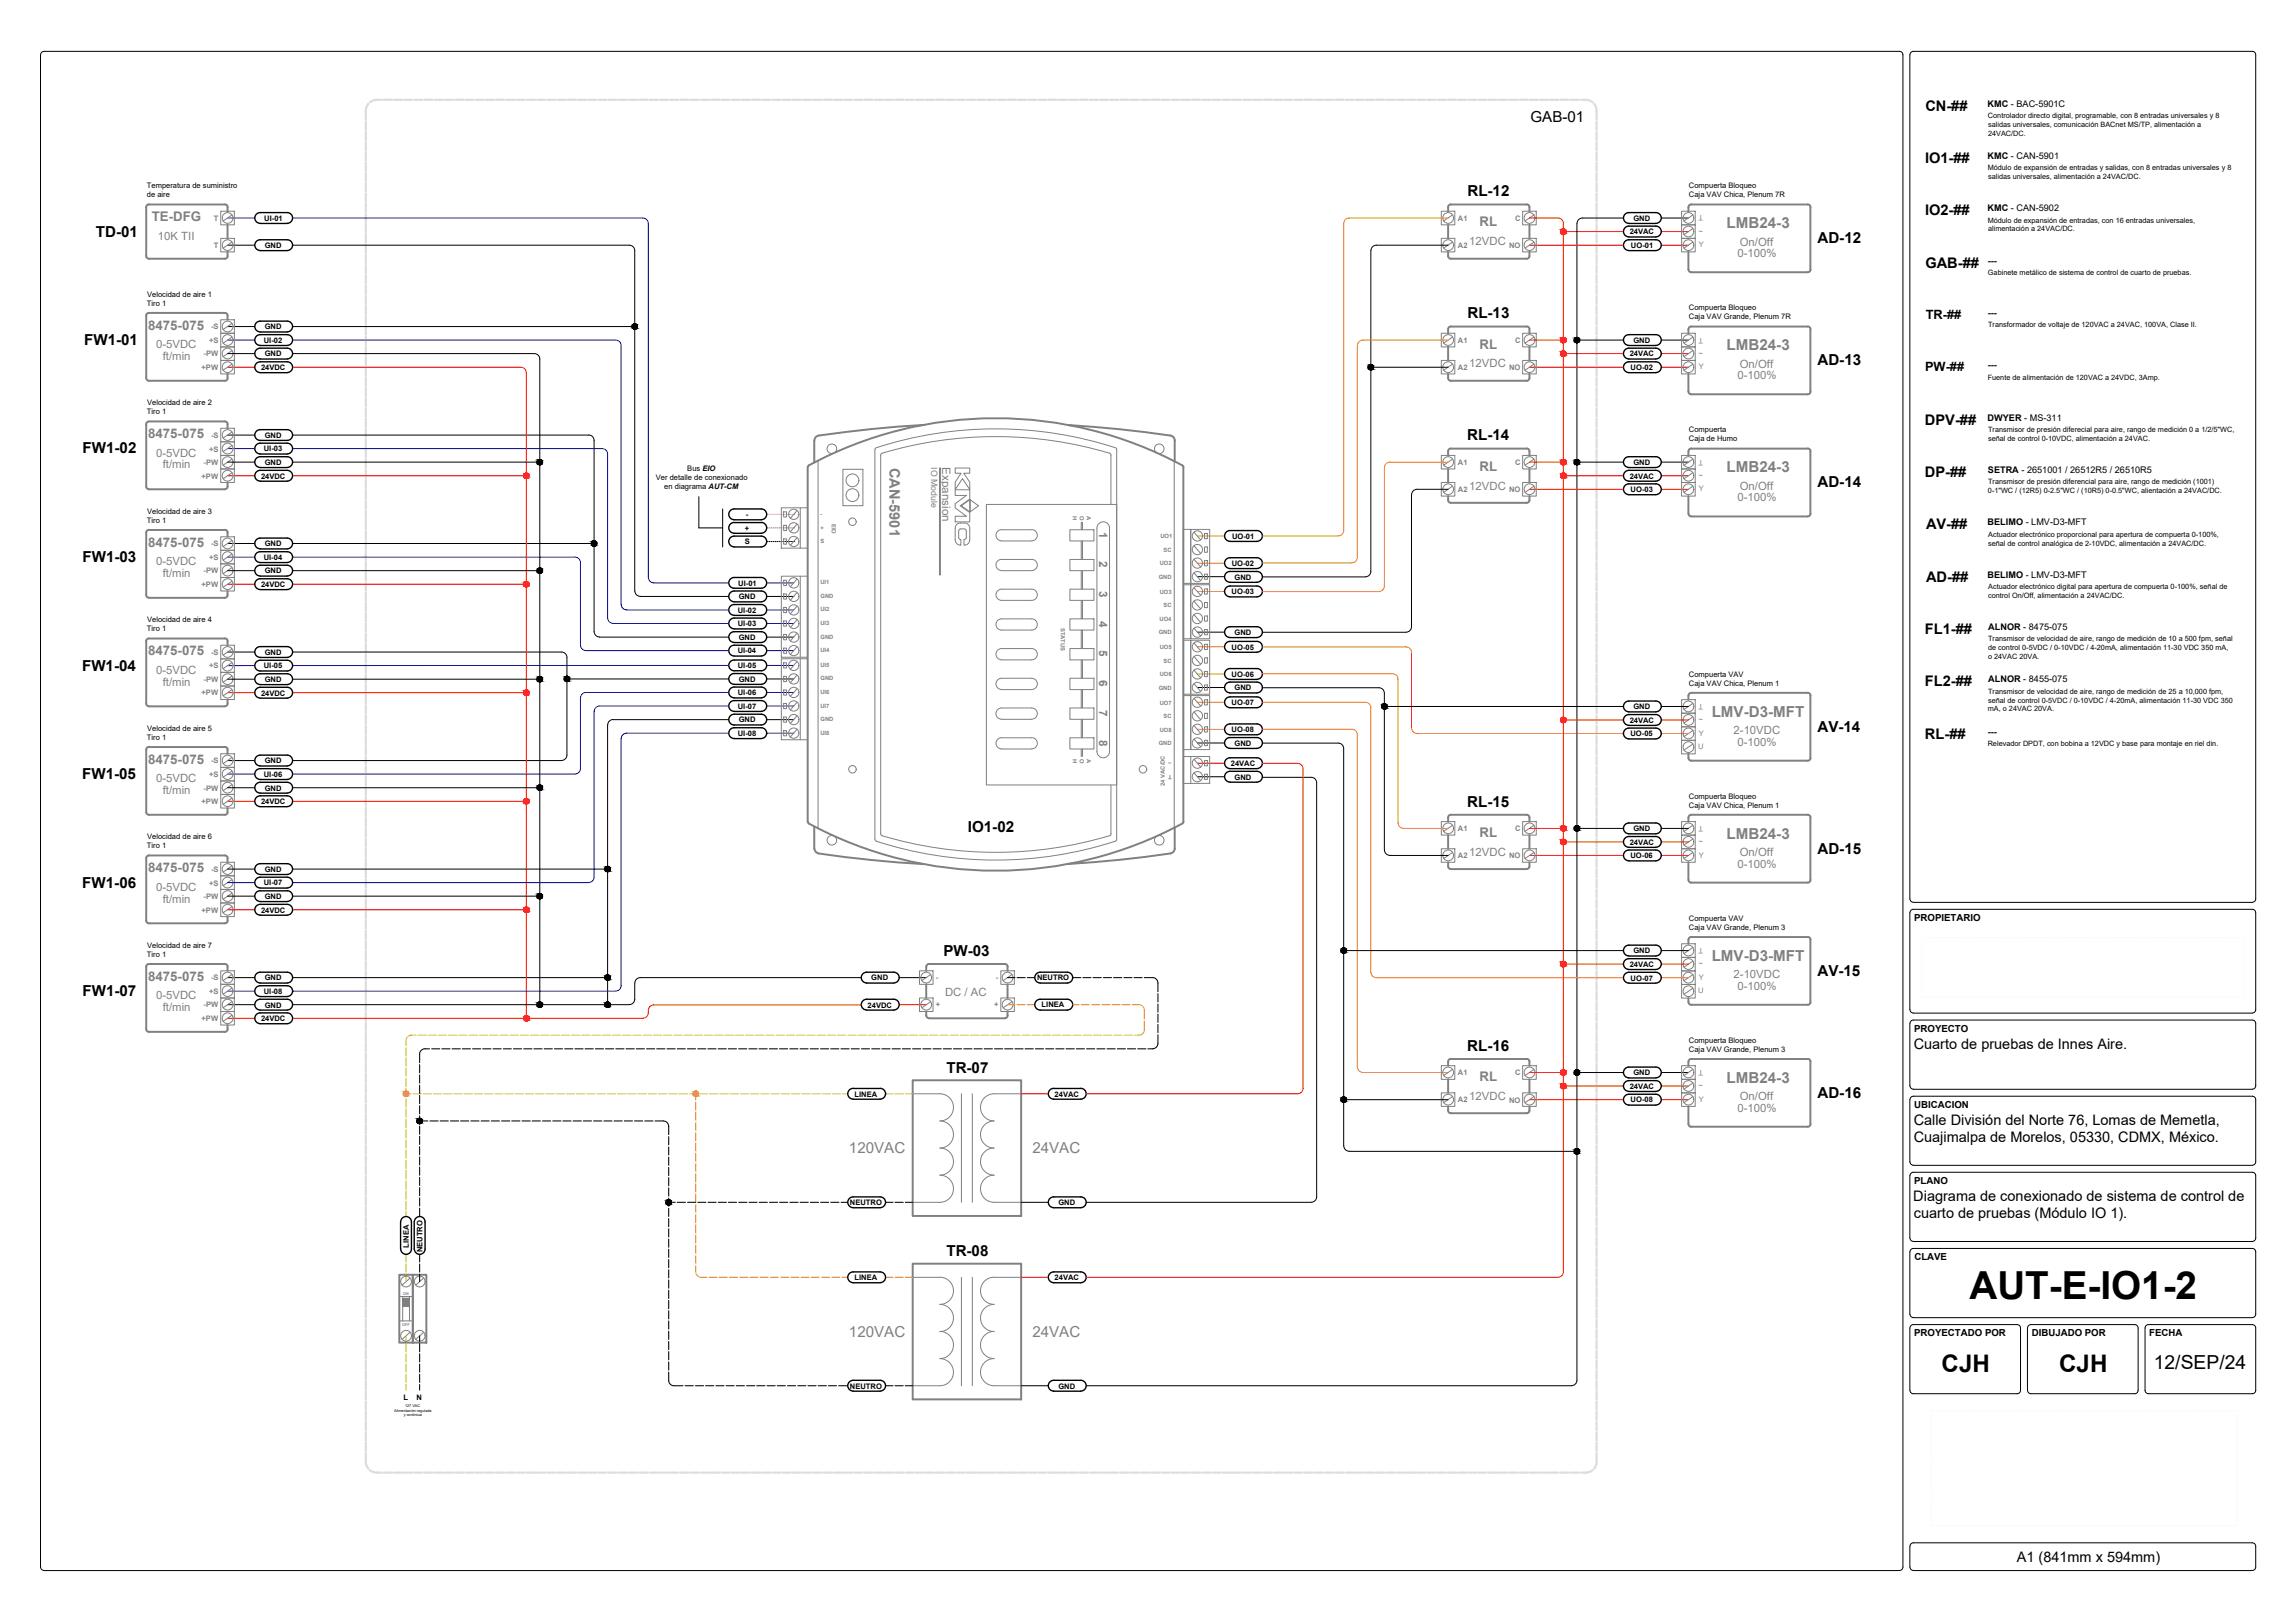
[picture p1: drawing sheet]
<svg xmlns="http://www.w3.org/2000/svg" width="841mm" height="594mm" viewBox="0 0 841 594" stroke-linecap="round" stroke-linejoin="round" font-family="sans-serif">
<defs><g id="words">
<text font-size="14.2" x="721.7" y="475.8">AUT-E-IO1-2</text>
<g font-size="8.9">
<text x="711.5" y="502.6">CJH</text>
<text x="754.6" y="502.6">CJH</text>
</g>
<text font-size="7.1" x="789.3" y="501.3">12/SEP/24</text>
<g font-size="5.6">
<text x="560.9" y="44.8">GAB-01</text>
<text x="537.7" y="71.9">RL-12</text>
<text x="35.2" y="86.6">TD-01</text>
<text x="666" y="89.1">AD-12</text>
<text x="537.7" y="116.6">RL-13</text>
<text x="30.8" y="126.4">FW1-01</text>
<text x="666" y="133.8">AD-13</text>
<text x="537.7" y="161.3">RL-14</text>
<text x="30.3" y="166.1">FW1-02</text>
<text x="666" y="178.5">AD-14</text>
<text x="30.2" y="205.8">FW1-03</text>
<text x="30.1" y="245.6">FW1-04</text>
<text x="666" y="268">AV-14</text>
<text x="30.1" y="285.3">FW1-05</text>
<text x="537.7" y="295.4">RL-15</text>
<text x="354.7" y="304.7">IO1-02</text>
<text x="666" y="312.6">AD-15</text>
<text x="30.2" y="325.1">FW1-06</text>
<text x="345.7" y="350.1">PW-03</text>
<text x="666" y="357.4">AV-15</text>
<text x="30.2" y="364.8">FW1-07</text>
<text x="537.7" y="384.8">RL-16</text>
<text x="346.8" y="393">TR-07</text>
<text x="666" y="402.1">AD-16</text>
<text x="346.8" y="460.2">TR-08</text>
</g>
<g font-size="5.6" fill="#808080">
<text x="632.7" y="83.6">LMB24-3</text>
<text x="632.7" y="128.3">LMB24-3</text>
<text x="632.7" y="173">LMB24-3</text>
<text x="627.3" y="262.5">LMV-D3-MFT</text>
<text x="632.7" y="307.1">LMB24-3</text>
<text x="627.3" y="351.9">LMV-D3-MFT</text>
<text x="632.7" y="396.6">LMB24-3</text>
<text x="311.1" y="422.5">120VAC</text>
<text x="378.3" y="422.5">24VAC</text>
<text x="311.1" y="489.6">120VAC</text>
<text x="378.3" y="489.6">24VAC</text>
</g>
<g font-size="5.4">
<text x="705.6" y="40.5">CN-##</text>
<text x="705.5" y="59.7">IO1-##</text>
<text x="705.5" y="78.9">IO2-##</text>
<text x="705.6" y="98.1">GAB-##</text>
<text x="705.4" y="155.5">DPV-##</text>
<text x="705.4" y="174.7">DP-##</text>
<text x="705.8" y="193.9">AV-##</text>
<text x="705.8" y="213.1">AD-##</text>
<text x="705.4" y="232.2">FL1-##</text>
<text x="705.4" y="251.4">FL2-##</text>
<text x="705.4" y="270.6">RL-##</text>
</g>
<text font-size="5.3" fill="#808080" x="326" y="171.3" transform="rotate(90 326 171.3)">CAN-5901</text>
<g font-size="5.3">
<text x="701.3" y="384.1">Cuarto de pruebas de Innes Aire.</text>
<text x="701.3" y="412">Calle División del Norte 76, Lomas de Memetla,</text>
<text x="701.3" y="418.4">Cuajimalpa de Morelos, 05330, CDMX, México.</text>
<text x="701.2" y="439.8">Diagrama de conexionado de sistema de control de</text>
<text x="701.3" y="446.2">cuarto de pruebas (Módulo IO 1).</text>
<text x="739.1" y="572.2">A1 (841mm x 594mm)</text>
</g>
<g font-size="4.9" fill="#808080">
<text x="55.7" y="81">TE-DFG</text>
<text x="542.2" y="82.9">RL</text>
<text x="54.3" y="120.7">8475-075</text>
<text x="542.2" y="127.7">RL</text>
<text x="54.3" y="160.5">8475-075</text>
<text x="542.2" y="172.4">RL</text>
<text x="54.3" y="200.2">8475-075</text>
<text x="54.3" y="239.9">8475-075</text>
<text x="54.3" y="279.7">8475-075</text>
<text x="542.2" y="306.5">RL</text>
<text x="54.3" y="319.4">8475-075</text>
<text x="54.3" y="359.2">8475-075</text>
<text x="542.2" y="395.9">RL</text>
</g>
<g font-size="4.7">
<text x="705.7" y="116.7">TR-##</text>
<text x="705.5" y="135.9">PW-##</text>
</g>
<g font-size="4.3" fill="#808080">
<text x="345.3" y="171.1" transform="rotate(90 345.3 171.1)">Expansion</text>
<text x="402.8" y="194.9" transform="rotate(90 402.8 194.9)">1</text>
<text x="402.8" y="205.6" transform="rotate(90 402.8 205.6)">2</text>
<text x="402.8" y="216.5" transform="rotate(90 402.8 216.5)">3</text>
<text x="402.8" y="227.4" transform="rotate(90 402.8 227.4)">4</text>
<text x="402.8" y="238.2" transform="rotate(90 402.8 238.2)">5</text>
<text x="402.8" y="249.1" transform="rotate(90 402.8 249.1)">6</text>
<text x="402.8" y="260" transform="rotate(90 402.8 260)">7</text>
<text x="402.8" y="270.9" transform="rotate(90 402.8 270.9)">8</text>
</g>
<g font-size="4.2" fill="#808080">
<text x="57.9" y="87.9">10K TII</text>
<text x="538.4" y="89.9">12VDC</text>
<text x="636.7" y="94.2">0-100%</text>
<text x="637.5" y="90">On/Off</text>
<text x="57.2" y="127.6">0-5VDC</text>
<text x="59.6" y="131.8">ft/min</text>
<text x="538.4" y="134.6">12VDC</text>
<text x="637.5" y="134.7">On/Off</text>
<text x="636.7" y="139">0-100%</text>
<text x="57.2" y="167.4">0-5VDC</text>
<text x="59.6" y="171.6">ft/min</text>
<text x="538.4" y="179.3">12VDC</text>
<text x="637.5" y="179.4">On/Off</text>
<text x="636.7" y="183.7">0-100%</text>
<text x="57.2" y="207.1">0-5VDC</text>
<text x="59.6" y="211.3">ft/min</text>
<text x="57.2" y="246.9">0-5VDC</text>
<text x="59.6" y="251.1">ft/min</text>
<text x="635.3" y="268.9">2-10VDC</text>
<text x="636.7" y="273.1">0-100%</text>
<text x="57.2" y="286.6">0-5VDC</text>
<text x="59.6" y="290.8">ft/min</text>
<text x="538.4" y="313.5">12VDC</text>
<text x="636.7" y="317.8">0-100%</text>
<text x="637.5" y="313.6">On/Off</text>
<text x="57.2" y="326.3">0-5VDC</text>
<text x="59.6" y="330.6">ft/min</text>
<text x="635.3" y="358.3">2-10VDC</text>
<text x="346.3" y="364.7">DC / AC</text>
<text x="636.7" y="362.6">0-100%</text>
<text x="57.2" y="366.1">0-5VDC</text>
<text x="59.6" y="370.3">ft/min</text>
<text x="538.4" y="402.9">12VDC</text>
<text x="636.7" y="407.2">0-100%</text>
<text x="637.5" y="403">On/Off</text>
</g>
<g font-size="3.5">
<text x="701.4" y="337.3">PROPIETARIO</text>
<text x="701.4" y="377.8">PROYECTO</text>
<text x="701.4" y="405.7">UBICACION</text>
<text x="701.4" y="433.6">PLANO</text>
<text x="701.5" y="461.5">CLAVE</text>
<text x="701.4" y="489.4">PROYECTADO POR</text>
<text x="744.5" y="489.4">DIBUJADO POR</text>
<text x="787.6" y="489.4">FECHA</text>
</g>
<g font-size="3.3">
<text x="728.4" y="39.1">KMC - BAC-5901C</text>
<text x="728.4" y="58.3">KMC - CAN-5901</text>
<text x="728.4" y="77.4">KMC - CAN-5902</text>
<text x="728.5" y="96.5">---</text>
<text x="728.5" y="115.7">---</text>
<text x="728.5" y="134.9">---</text>
<text x="728.4" y="154.1">DWYER - MS-311</text>
<text x="728.5" y="173.3">SETRA - 2651001 / 26512R5 / 26510R5</text>
<text x="728.4" y="192.5">BELIMO - LMV-D3-MFT</text>
<text x="728.4" y="211.6">BELIMO - LMV-D3-MFT</text>
<text x="728.6" y="230.8">ALNOR - 8475-075</text>
<text x="728.6" y="250">ALNOR - 8455-075</text>
<text x="728.5" y="269.1">---</text>
</g>
<text font-size="3.2" fill="#808080" x="341.3" y="171.1" transform="rotate(90 341.3 171.1)">IO Module</text>
<g font-size="2.8">
<text x="53.8" y="68.9">Temperatura de suministro</text>
<text x="618.9" y="68.9">Compuerta Bloqueo</text>
<text x="53.8" y="72.2">de aire</text>
<text x="618.9" y="72.3">Caja VAV Chica, Plenum 7R</text>
<text x="96.8" y="80.9">UI-01</text>
<text x="598.6" y="80.9">GND</text>
<text x="597.2" y="85.9">24VAC</text>
<text x="97" y="90.8">GND</text>
<text x="597.7" y="90.8">UO-01</text>
<text x="53.8" y="111.9">Tiro 1</text>
<text x="53.9" y="108.6">Velocidad de aire 1</text>
<text x="618.9" y="113.6">Compuerta Bloqueo</text>
<text x="618.9" y="117">Caja VAV Grande, Plenum 7R</text>
<text x="96.7" y="125.6">UI-02</text>
<text x="97" y="120.6">GND</text>
<text x="598.6" y="125.6">GND</text>
<text x="97" y="130.6">GND</text>
<text x="597.2" y="130.6">24VAC</text>
<text x="95.7" y="135.5">24VDC</text>
<text x="597.6" y="135.5">UO-02</text>
<text x="53.9" y="148.4">Velocidad de aire 2</text>
<text x="53.8" y="151.7">Tiro 1</text>
<text x="97" y="160.4">GND</text>
<text x="618.9" y="158.3">Compuerta</text>
<text x="618.9" y="161.7">Caja de Humo</text>
<text x="96.7" y="165.3">UI-03</text>
<text x="97" y="170.3">GND</text>
<text x="251.9" y="172.6">Bus EIO</text>
<text x="598.6" y="170.3">GND</text>
<text x="95.7" y="175.3">24VDC</text>
<text x="240.4" y="175.9">Ver detalle de conexionado</text>
<text x="243.4" y="179.2">en diagrama AUT-CM</text>
<text x="597.2" y="175.3">24VAC</text>
<text x="597.6" y="180.2">UO-03</text>
<text x="53.8" y="191.4">Tiro 1</text>
<text x="53.9" y="188.1">Velocidad de aire 3</text>
<text x="273.3" y="189.4">-</text>
<text x="273" y="194.4">+</text>
<text x="451.5" y="197.4">UO-01</text>
<text x="97" y="200.1">GND</text>
<text x="272.9" y="199.4">S</text>
<text x="96.6" y="205">UI-04</text>
<text x="451.4" y="207.3">UO-02</text>
<text x="95.7" y="215">24VDC</text>
<text x="97" y="210">GND</text>
<text x="270.5" y="214.5">UI-01</text>
<text x="452.4" y="212.3">GND</text>
<text x="270.7" y="219.5">GND</text>
<text x="451.3" y="217.6">UO-03</text>
<text x="53.9" y="227.9">Velocidad de aire 4</text>
<text x="270.4" y="224.4">UI-02</text>
<text x="53.8" y="231.2">Tiro 1</text>
<text x="270.4" y="229.4">UI-03</text>
<text x="452.4" y="232.6">GND</text>
<text x="97" y="239.9">GND</text>
<text x="270.3" y="239.3">UI-04</text>
<text x="270.7" y="234.4">GND</text>
<text x="451.3" y="238">UO-05</text>
<text x="96.7" y="244.8">UI-05</text>
<text x="270.4" y="244.7">UI-05</text>
<text x="97" y="249.8">GND</text>
<text x="270.7" y="249.7">GND</text>
<text x="451.3" y="247.9">UO-06</text>
<text x="618.9" y="247.8">Compuerta VAV</text>
<text x="618.9" y="251.2">Caja VAV Chica, Plenum 1</text>
<text x="95.7" y="254.8">24VDC</text>
<text x="270.4" y="254.6">UI-06</text>
<text x="452.4" y="252.9">GND</text>
<text x="270.4" y="259.6">UI-07</text>
<text x="451.3" y="258.2">UO-07</text>
<text x="598.6" y="259.8">GND</text>
<text x="53.9" y="267.6">Velocidad de aire 5</text>
<text x="270.4" y="269.6">UI-08</text>
<text x="270.7" y="264.6">GND</text>
<text x="451.3" y="268.2">UO-08</text>
<text x="597.2" y="264.7">24VAC</text>
<text x="597.5" y="269.7">UO-05</text>
<text x="53.8" y="270.9">Tiro 1</text>
<text x="452.4" y="273.1">GND</text>
<text x="97" y="279.6">GND</text>
<text x="451" y="280.6">24VAC</text>
<text x="96.7" y="284.5">UI-06</text>
<text x="452.4" y="285.5">GND</text>
<text x="97" y="289.5">GND</text>
<text x="618.9" y="292.5">Compuerta Bloqueo</text>
<text x="95.7" y="294.5">24VDC</text>
<text x="618.9" y="295.8">Caja VAV Chica, Plenum 1</text>
<text x="598.6" y="304.4">GND</text>
<text x="53.8" y="310.7">Tiro 1</text>
<text x="53.9" y="307.4">Velocidad de aire 6</text>
<text x="597.2" y="309.4">24VAC</text>
<text x="597.5" y="314.4">UO-06</text>
<text x="97" y="319.3">GND</text>
<text x="96.7" y="324.3">UI-07</text>
<text x="97" y="329.3">GND</text>
<text x="95.7" y="334.2">24VDC</text>
<text x="618.9" y="337.2">Compuerta VAV</text>
<text x="618.9" y="340.6">Caja VAV Grande, Plenum 3</text>
<text x="53.9" y="347.1">Velocidad de aire 7</text>
<text x="53.8" y="350.4">Tiro 1</text>
<text x="598.6" y="349.2">GND</text>
<text x="97" y="359.1">GND</text>
<text x="319.3" y="359.1">GND</text>
<text x="380.1" y="359.1">NEUTRO</text>
<text x="597.2" y="354.2">24VAC</text>
<text x="597.6" y="359.1">UO-07</text>
<text x="96.7" y="364">UI-08</text>
<text x="97" y="369">GND</text>
<text x="318" y="369">24VDC</text>
<text x="381.7" y="369">LINEA</text>
<text x="95.7" y="374">24VDC</text>
<text x="618.9" y="381.9">Compuerta Bloqueo</text>
<text x="618.9" y="385.2">Caja VAV Grande, Plenum 3</text>
<text x="598.6" y="393.8">GND</text>
<text x="313.1" y="401.6">LINEA</text>
<text x="386.5" y="401.7">24VAC</text>
<text x="597.2" y="398.8">24VAC</text>
<text x="597.6" y="403.8">UO-08</text>
<text x="311.5" y="441.4">NEUTRO</text>
<text x="387.8" y="441.4">GND</text>
<text x="149.8" y="457" transform="rotate(-90 149.8 457)">LINEA</text>
<text x="154.8" y="458.6" transform="rotate(-90 154.8 458.6)">NEUTRO</text>
<text x="313.1" y="468.8">LINEA</text>
<text x="386.5" y="468.9">24VAC</text>
<text x="311.5" y="508.6">NEUTRO</text>
<text x="387.8" y="508.6">GND</text>
<text x="147.8" y="512.6">L</text>
<text x="152.7" y="512.6">N</text>
</g>
<g font-size="2.8" fill="#808080">
<text x="78.3" y="80.9">T</text>
<text x="534.3" y="80.9">A1</text>
<text x="555.2" y="80.9">C</text>
<text x="624.1" y="78.9" transform="rotate(-180 624.1 78.9)">T</text>
<text x="622.5" y="85.6">~</text>
<text x="78.3" y="90.8">T</text>
<text x="534.3" y="90.8">A2</text>
<text x="553" y="90.8">NO</text>
<text x="622.5" y="90.6">Y</text>
<text x="76.6" y="125.6">+S</text>
<text x="77.3" y="120.6">-S</text>
<text x="534.3" y="125.6">A1</text>
<text x="555.2" y="125.6">C</text>
<text x="624.1" y="123.6" transform="rotate(-180 624.1 123.6)">T</text>
<text x="74.6" y="130.5">-PW</text>
<text x="622.5" y="130.3">~</text>
<text x="73.9" y="135.5">+PW</text>
<text x="534.3" y="135.5">A2</text>
<text x="553" y="135.6">NO</text>
<text x="622.5" y="135.3">Y</text>
<text x="77.3" y="160.4">-S</text>
<text x="76.6" y="165.4">+S</text>
<text x="74.6" y="170.3">-PW</text>
<text x="534.3" y="170.3">A1</text>
<text x="555.2" y="170.3">C</text>
<text x="624.1" y="168.3" transform="rotate(-180 624.1 168.3)">T</text>
<text x="73.9" y="175.3">+PW</text>
<text x="622.5" y="175">~</text>
<text x="622.5" y="180">Y</text>
<text x="534.3" y="180.2">A2</text>
<text x="553" y="180.3">NO</text>
<text x="77.3" y="200.1">-S</text>
<text x="76.6" y="205.1">+S</text>
<text x="73.9" y="215">+PW</text>
<text x="74.6" y="210">-PW</text>
<text x="77.3" y="239.9">-S</text>
<text x="76.6" y="244.8">+S</text>
<text x="74.6" y="249.8">-PW</text>
<text x="73.9" y="254.7">+PW</text>
<text x="624.1" y="257.8" transform="rotate(-180 624.1 257.8)">T</text>
<text x="622.5" y="264.5">~</text>
<text x="622.5" y="269.4">Y</text>
<text x="622.3" y="274.4">U</text>
<text x="77.3" y="279.6">-S</text>
<text x="76.6" y="284.6">+S</text>
<text x="74.6" y="289.5">-PW</text>
<text x="73.9" y="294.5">+PW</text>
<text x="534.3" y="304.4">A1</text>
<text x="555.2" y="304.4">C</text>
<text x="624.1" y="302.5" transform="rotate(-180 624.1 302.5)">T</text>
<text x="622.5" y="309.1">~</text>
<text x="534.3" y="314.4">A2</text>
<text x="553" y="314.4">NO</text>
<text x="622.5" y="314.1">Y</text>
<text x="77.3" y="319.4">-S</text>
<text x="74.6" y="329.2">-PW</text>
<text x="76.6" y="324.3">+S</text>
<text x="73.9" y="334.2">+PW</text>
<text x="624.1" y="347.2" transform="rotate(-180 624.1 347.2)">T</text>
<text x="622.5" y="353.9">~</text>
<text x="77.3" y="359.1">-S</text>
<text x="342.9" y="359.1">-</text>
<text x="364.9" y="359.1">-</text>
<text x="622.5" y="358.9">Y</text>
<text x="76.6" y="364.1">+S</text>
<text x="622.3" y="363.8">U</text>
<text x="74.6" y="369">-PW</text>
<text x="342.9" y="369">+</text>
<text x="364.3" y="369">+</text>
<text x="73.9" y="374">+PW</text>
<text x="534.3" y="393.8">A1</text>
<text x="555.2" y="393.9">C</text>
<text x="624.1" y="391.9" transform="rotate(-180 624.1 391.9)">T</text>
<text x="622.5" y="398.6">~</text>
<text x="534.3" y="403.8">A2</text>
<text x="553" y="403.8">NO</text>
<text x="622.5" y="403.5">Y</text>
</g>
<g font-size="2.7">
<text x="728.5" y="43.2">Controlador directo digital, programable, con 8 entradas universales y 8</text>
<text x="728.5" y="46.5">salidas universales, comunicación BACnet MS/TP, alimentación a</text>
<text x="728.5" y="49.7">24VAC/DC.</text>
<text x="728.4" y="62.4">Módulo de expansión de entradas y salidas, con 8 entradas universales y 8</text>
<text x="728.5" y="65.6">salidas universales, alimentación a 24VAC/DC.</text>
<text x="728.4" y="81.5">Módulo de expansión de entradas, con 16 entradas universales,</text>
<text x="728.5" y="84.8">alimentación a 24VAC/DC.</text>
<text x="728.5" y="100.7">Gabinete metálico de sistema de control de cuarto de pruebas.</text>
<text x="728.6" y="119.9">Transformador de voltaje de 120VAC a 24VAC, 100VA, Clase II.</text>
<text x="728.4" y="139.1">Fuente de alimentación de 120VAC a 24VDC, 3Amp.</text>
<text x="728.5" y="161.5">señal de control 0-10VDC, alimentación a 24VAC.</text>
<text x="728.6" y="158.3">Transmisor de presión diferecial para aire, rango de medición 0 a 1/2/5&quot;WC,</text>
<text x="728.6" y="177.4">Transmisor de presión diferencial para aire, rango de medición (1001)</text>
<text x="728.5" y="180.7">0-1&quot;WC / (12R5) 0-2.5&quot;WC / (10R5) 0-0.5&quot;WC, alientación a 24VAC/DC.</text>
<text x="728.6" y="196.6">Actuador electrónico proporcional para apertura de compuerta 0-100%,</text>
<text x="728.5" y="199.8">señal de control analógica de 2-10VDC, alimentación a 24VAC/DC.</text>
<text x="728.6" y="215.7">Actuador electrónico digital para apertura de compuerta 0-100%, señal de</text>
<text x="728.5" y="219">control On/Off, alimentación a 24VAC/DC.</text>
<text x="728.5" y="238.1">de control 0-5VDC / 0-10VDC / 4-20mA, alimentación 11-30 VDC 350 mA,</text>
<text x="728.6" y="234.9">Transmisor de velocidad de aire, rango de medición de 10 a 500 fpm, señal</text>
<text x="728.5" y="241.4">o 24VAC 20VA.</text>
<text x="728.5" y="257.3">señal de control 0-5VDC / 0-10VDC / 4-20mA, alimentación 11-30 VDC 350</text>
<text x="728.6" y="254.1">Transmisor de velocidad de aire, rango de medición de 25 a 10,000 fpm,</text>
<text x="728.5" y="260.5">mA, o 24VAC 20VA.</text>
<text x="728.4" y="273.3">Relevador DPDT, con bobina a 12VDC y base para montaje en riel din.</text>
</g>
<g font-size="2.1" fill="#808080">
<text x="300.6" y="189">-</text>
<text x="304.9" y="191.9" transform="rotate(90 304.9 191.9)">EIO</text>
<text x="393.1" y="188.9" transform="rotate(90 393.1 188.9)">H</text>
<text x="395.7" y="188.8" transform="rotate(90 395.7 188.8)">O</text>
<text x="398.3" y="188.9" transform="rotate(90 398.3 188.9)">A</text>
<text x="300.6" y="194">+</text>
<text x="425.2" y="197.2">UO1</text>
<text x="300.6" y="199">S</text>
<text x="426.4" y="202.1">SC</text>
<text x="425" y="207.1">UO2</text>
<text x="300.6" y="214.1">UI1</text>
<text x="424.6" y="212.1">GND</text>
<text x="300.7" y="219">GND</text>
<text x="425" y="217.4">UO3</text>
<text x="300.6" y="224">UI2</text>
<text x="424.9" y="227.4">UO4</text>
<text x="426.4" y="222.4">SC</text>
<text x="300.6" y="228.9">UI3</text>
<text x="300.7" y="233.9">GND</text>
<text x="388.7" y="229.9" transform="rotate(90 388.7 229.9)">STATUS</text>
<text x="424.6" y="232.3">GND</text>
<text x="300.6" y="238.9">UI4</text>
<text x="425" y="237.8">UO5</text>
<text x="300.6" y="244.2">UI5</text>
<text x="426.4" y="242.7">SC</text>
<text x="300.7" y="249.2">GND</text>
<text x="425" y="247.7">UO6</text>
<text x="300.6" y="254.2">UI6</text>
<text x="424.6" y="252.7">GND</text>
<text x="300.6" y="259.1">UI7</text>
<text x="425" y="258">UO7</text>
<text x="426.4" y="263">SC</text>
<text x="300.6" y="269.1">UI8</text>
<text x="300.7" y="264.1">GND</text>
<text x="425" y="268">UO8</text>
<text x="424.6" y="272.9">GND</text>
<text x="393.1" y="277.9" transform="rotate(90 393.1 277.9)">H</text>
<text x="395.7" y="277.9" transform="rotate(90 395.7 277.9)">O</text>
<text x="398.3" y="277.9" transform="rotate(90 398.3 277.9)">A</text>
<text x="428.1" y="280.3">~</text>
<text x="426.9" y="287.8" transform="rotate(-90 426.9 287.8)">24 VAC/DC</text>
<text x="429.4" y="283.7" transform="rotate(-180 429.4 283.7)">T</text>
</g>
<g font-size="1.4" fill="#808080">
<text x="147.7" y="474.2">ON</text>
<text x="147.4" y="485.6">OFF</text>
</g>
<g font-size="1.4">
<text x="148.4" y="515.4">127 VAC</text>
<text x="144.5" y="517">Alimentación regulada</text>
<text x="148" y="518.7">y continiua</text>
</g>
</g></defs>
<!-- layer: ELEM -->
<g fill="none" stroke="#808080" stroke-width=".37">
<path d="M80.9 77.4h5v5h-5zM85 78.7l-3.3 2.3M528.2 77.4h4.9v5h-4.9zM532.3 78.7l-3.3 2.3M558 77.4h5v5h-5zM562.1 78.7l-3.3 2.3M616.2 77.4h5v5h-5zM620.4 78.7l-3.3 2.3M80.9 87.3h5v5h-5zM85 88.7l-3.3 2.2M528.2 87.3h4.9v5h-4.9zM532.3 88.7l-3.3 2.2"/>
<path d="M558 87.3h5v5h-5zM562.1 88.7l-3.3 2.2M616.2 82.4h5v4.9h-5zM616.2 87.3h5v5h-5zM620.4 83.7l-3.3 2.3M620.4 88.7l-3.3 2.2M80.9 117.1h5v5h-5zM85 118.5l-3.3 2.2M80.9 122.1h5v5h-5zM80.9 127.1h5v4.9h-5zM80.9 132h5v5h-5zM85 123.5l-3.3 2.2"/>
<path d="M85 128.4l-3.3 2.3M85 133.4l-3.3 2.2M528.2 122.1h4.9v5h-4.9zM528.2 132h4.9v5h-4.9zM532.3 123.5l-3.3 2.2M532.3 133.4l-3.3 2.2M558 122.1h5v5h-5zM558 132h5v5h-5zM562.1 123.5l-3.3 2.2M562.1 133.4l-3.3 2.2M616.2 122.1h5v5h-5zM616.2 127.1h5v4.9h-5z"/>
<path d="M616.2 132h5v5h-5zM620.4 123.5l-3.3 2.2M620.4 128.4l-3.3 2.3M620.4 133.4l-3.3 2.2M80.9 156.9h5v4.9h-5zM85 158.2l-3.3 2.3M80.9 161.8h5v5h-5zM80.9 166.8h5v5h-5zM80.9 171.8h5v4.9h-5zM85 163.2l-3.3 2.2M85 168.2l-3.3 2.2M85 173.1l-3.3 2.3"/>
<path d="M528.2 166.8h4.9v5h-4.9zM528.2 176.7h4.9v5h-4.9zM532.3 168.2l-3.3 2.2M532.3 178.1l-3.3 2.3M558 166.8h5v5h-5zM558 176.7h5v5h-5zM562.1 168.2l-3.3 2.2M562.1 178.1l-3.3 2.3M616.2 166.8h5v5h-5zM616.2 171.8h5v4.9h-5zM616.2 176.7h5v5h-5zM620.4 168.2l-3.3 2.2"/>
<path d="M620.4 173.1l-3.3 2.3M620.4 178.1l-3.3 2.3M80.9 196.6h5v5h-5zM85 198l-3.3 2.2M80.9 201.6h5v4.9h-5zM80.9 206.5h5v5h-5zM80.9 211.5h5v5h-5zM85 202.9l-3.3 2.3M85 207.9l-3.3 2.3M85 212.9l-3.3 2.2M80.9 236.3h5v5h-5zM85 237.7l-3.3 2.3"/>
<path d="M80.9 241.3h5v5h-5zM80.9 246.3h5v5h-5zM80.9 251.3h5v4.9h-5zM85 242.7l-3.3 2.2M85 247.6l-3.3 2.3M85 252.6l-3.3 2.3M616.2 256.3h5v4.9h-5zM620.4 257.6l-3.3 2.3M80.9 276.1h5v5h-5zM85 277.4l-3.3 2.3M616.2 261.2h5v5h-5zM616.2 271.2h5v4.9h-5z"/>
<path d="M616.2 266.2h5v5h-5zM620.4 262.6l-3.3 2.3M620.4 272.5l-3.3 2.3M620.4 267.6l-3.3 2.2M80.9 281.1h5v4.9h-5zM80.9 286h5v5h-5zM80.9 291h5v5h-5zM85 282.4l-3.3 2.3M85 287.4l-3.3 2.2M85 292.3l-3.3 2.3M80.9 315.8h5v5h-5zM85 317.2l-3.3 2.2"/>
<path d="M528.2 300.9h4.9v5h-4.9zM528.2 310.9h4.9v4.9h-4.9zM532.3 302.3l-3.3 2.2M532.3 312.2l-3.3 2.3M558 300.9h5v5h-5zM558 310.9h5v4.9h-5zM562.1 302.3l-3.3 2.2M562.1 312.2l-3.3 2.3M616.2 300.9h5v5h-5zM616.2 305.9h5v5h-5zM616.2 310.9h5v4.9h-5zM620.4 302.3l-3.3 2.2"/>
<path d="M620.4 307.3l-3.3 2.2M620.4 312.2l-3.3 2.3M80.9 320.8h5v5h-5zM80.9 325.8h5v4.9h-5zM80.9 330.7h5v5h-5zM85 322.2l-3.3 2.2M85 327.1l-3.3 2.3M85 332.1l-3.3 2.2M80.9 355.6h5v4.9h-5zM85 356.9l-3.3 2.3M337 355.6h4.9v4.9h-4.9zM341.1 356.9l-3.3 2.3"/>
<path d="M366.8 355.6h4.9v4.9h-4.9zM370.9 356.9l-3.3 2.3M616.2 345.7h5v5h-5zM616.2 350.7h5v4.9h-5zM616.2 355.6h5v5h-5zM620.4 347l-3.3 2.3M620.4 352l-3.3 2.3M620.4 357l-3.3 2.2M80.9 360.5h5v5h-5zM80.9 365.5h5v5h-5zM80.9 370.5h5v4.9h-5zM85 361.9l-3.3 2.3"/>
<path d="M85 366.9l-3.3 2.2M85 371.8l-3.3 2.3M337 365.5h4.9v5h-4.9zM341.1 366.9l-3.3 2.2M366.8 365.5h4.9v5h-4.9zM370.9 366.9l-3.3 2.2M616.2 360.6h5v5h-5zM620.4 361.9l-3.3 2.3M528.2 390.3h4.9v5h-4.9zM532.3 391.7l-3.3 2.3M558 390.3h5v5h-5zM562.1 391.7l-3.3 2.3"/>
<path d="M616.2 390.3h5v5h-5zM616.2 395.3h5v5h-5zM620.4 391.7l-3.3 2.3M620.4 396.7l-3.3 2.2M334.5 400.6h9.9M344.4 400.6a5 5 0 0 1 5 5 5 5 0 0 1-5 5 5 5 0 0 1 5 4.9 5 5 0 0 1-5 5 5 5 0 0 1 5 5 5 5 0 0 1-5 4.9 5 5 0 0 1 5 5 5 5 0 0 1-5 5M352.3 400.6v39.8M356.3 400.6v39.8M374.2 400.6h-9.9a5 5 0 0 0-5 5 5 5 0 0 0 5 5 5 5 0 0 0-5 4.9 5 5 0 0 0 5 5 5 5 0 0 0-5 5 5 5 0 0 0 5 4.9 5 5 0 0 0-5 5 5 5 0 0 0 5 5h9.9M528.2 400.3h4.9v4.9h-4.9zM532.3 401.6l-3.3 2.3M558 400.3h5v4.9h-5z"/>
<path d="M562.1 401.6l-3.3 2.3M616.2 400.3h5v4.9h-5zM620.4 401.6l-3.3 2.3M334.5 440.4h9.9M146.3 474.9h5M147.6 475.5h2.5v2.9h-2.5zM147.6 474.9v8.9M147.6 475.5h2.5M147.6 475.7h2.5M147.6 475.8h2.5M147.6 475.9h2.5M147.6 476.1h2.5"/>
<path d="M147.6 476.2h2.5M147.6 476.3h2.5M147.6 476.4h2.5M147.6 476.6h2.5M147.6 476.7h2.5M147.6 476.8h2.5M147.6 476.9h2.5M147.6 477.1h2.5M147.6 477.2h2.5M147.6 477.3h2.5M147.6 477.4h2.5M147.6 477.5h2.5"/>
<path d="M147.6 477.7h2.5M147.6 477.8h2.5M147.6 477.9h2.5M147.6 478h2.5M147.6 478.2h2.5M147.6 478.3h2.5M147.6 478.4h2.5M150.1 474.9v8.9M150.3 468.1l-3 2.6M155.3 468.1l-3 2.6M334.5 467.8h9.9M344.4 467.8a5 5 0 0 1 5 5 5 5 0 0 1-5 4.9 5 5 0 0 1 5 5 5 5 0 0 1-5 5 5 5 0 0 1 5 4.9 5 5 0 0 1-5 5 5 5 0 0 1 5 5 5 5 0 0 1-5 4.9"/>
<path d="M352.3 467.8v39.7M356.3 467.8v39.7M364.3 467.8h9.9M364.3 467.8a5 5 0 0 0-5 5 5 5 0 0 0 5 4.9 5 5 0 0 0-5 5 5 5 0 0 0 5 5 5 5 0 0 0-5 4.9 5 5 0 0 0 5 5 5 5 0 0 0-5 5 5 5 0 0 0 5 4.9h9.9M146.3 483.8h5M150.3 487.9l-3 2.7M155.3 487.9l-3 2.7M334.5 507.5h9.9"/>
<circle cx="83.4" cy="79.8" r="1.97"/>
<circle cx="530.7" cy="79.8" r="1.97"/>
<circle cx="560.5" cy="79.8" r="1.97"/>
<circle cx="618.8" cy="79.8" r="1.97"/>
<circle cx="83.4" cy="89.8" r="1.97"/>
<circle cx="530.7" cy="89.8" r="1.97"/>
<circle cx="560.5" cy="89.8" r="1.97"/>
<circle cx="618.8" cy="84.8" r="1.97"/>
<circle cx="618.8" cy="89.8" r="1.97"/>
<circle cx="83.4" cy="119.6" r="1.97"/>
<circle cx="83.4" cy="124.5" r="1.97"/>
<circle cx="83.4" cy="134.5" r="1.97"/>
<circle cx="83.4" cy="129.5" r="1.97"/>
<circle cx="530.7" cy="134.5" r="1.97"/>
<circle cx="530.7" cy="124.5" r="1.97"/>
<circle cx="560.5" cy="134.5" r="1.97"/>
<circle cx="560.5" cy="124.5" r="1.97"/>
<circle cx="618.8" cy="124.5" r="1.97"/>
<circle cx="618.8" cy="129.5" r="1.97"/>
<circle cx="618.8" cy="134.5" r="1.97"/>
<circle cx="83.4" cy="159.3" r="1.97"/>
<circle cx="83.4" cy="174.2" r="1.97"/>
<circle cx="83.4" cy="164.3" r="1.97"/>
<circle cx="83.4" cy="169.2" r="1.97"/>
<circle cx="530.7" cy="169.2" r="1.97"/>
<circle cx="530.7" cy="179.2" r="1.97"/>
<circle cx="560.5" cy="169.2" r="1.97"/>
<circle cx="560.5" cy="179.2" r="1.97"/>
<circle cx="618.8" cy="169.2" r="1.97"/>
<circle cx="618.8" cy="174.2" r="1.97"/>
<circle cx="618.8" cy="179.2" r="1.97"/>
<circle cx="83.4" cy="199" r="1.97"/>
<circle cx="83.4" cy="204" r="1.97"/>
<circle cx="83.4" cy="209" r="1.97"/>
<circle cx="83.4" cy="213.9" r="1.97"/>
<circle cx="83.4" cy="238.8" r="1.97"/>
<circle cx="83.4" cy="243.8" r="1.97"/>
<circle cx="83.4" cy="248.7" r="1.97"/>
<circle cx="83.4" cy="253.7" r="1.97"/>
<circle cx="618.8" cy="258.7" r="1.97"/>
<circle cx="83.4" cy="278.5" r="1.97"/>
<circle cx="618.8" cy="273.6" r="1.97"/>
<circle cx="618.8" cy="268.6" r="1.97"/>
<circle cx="618.8" cy="263.7" r="1.97"/>
<circle cx="83.4" cy="293.4" r="1.97"/>
<circle cx="83.4" cy="283.5" r="1.97"/>
<circle cx="83.4" cy="288.5" r="1.97"/>
<circle cx="83.4" cy="318.3" r="1.97"/>
<circle cx="530.7" cy="303.4" r="1.97"/>
<circle cx="530.7" cy="313.3" r="1.97"/>
<circle cx="560.5" cy="303.4" r="1.97"/>
<circle cx="560.5" cy="313.3" r="1.97"/>
<circle cx="618.8" cy="308.3" r="1.97"/>
<circle cx="618.8" cy="303.4" r="1.97"/>
<circle cx="618.8" cy="313.3" r="1.97"/>
<circle cx="83.4" cy="328.2" r="1.97"/>
<circle cx="83.4" cy="333.2" r="1.97"/>
<circle cx="83.4" cy="323.3" r="1.97"/>
<circle cx="83.4" cy="358" r="1.97"/>
<circle cx="339.4" cy="358" r="1.97"/>
<circle cx="369.2" cy="358" r="1.97"/>
<circle cx="618.8" cy="353.1" r="1.97"/>
<circle cx="618.8" cy="348.1" r="1.97"/>
<circle cx="618.8" cy="358.1" r="1.97"/>
<circle cx="83.4" cy="372.9" r="1.97"/>
<circle cx="83.4" cy="368" r="1.97"/>
<circle cx="83.4" cy="363" r="1.97"/>
<circle cx="339.4" cy="368" r="1.97"/>
<circle cx="369.2" cy="368" r="1.97"/>
<circle cx="618.8" cy="363" r="1.97"/>
<circle cx="530.7" cy="392.8" r="1.97"/>
<circle cx="560.5" cy="392.8" r="1.97"/>
<circle cx="618.8" cy="397.8" r="1.97"/>
<circle cx="618.8" cy="392.8" r="1.97"/>
<circle cx="530.7" cy="402.8" r="1.97"/>
<circle cx="560.5" cy="402.8" r="1.97"/>
<circle cx="618.8" cy="402.8" r="1.97"/>
<circle cx="148.8" cy="469.4" r="1.97"/>
<circle cx="153.8" cy="469.4" r="1.97"/>
<circle cx="148.8" cy="489.2" r="1.97"/>
<circle cx="153.8" cy="489.2" r="1.97"/>
</g>
<!-- layer: ELEM-Fr -->
<g fill="none" stroke="#808080" stroke-width=".72">
<path d="M54.6 74.9h27.8M54.6 74.9a.99 .99 0 0 0-1 1v17.9M82.4 74.9a.99 .99 0 0 1 1 1M83.4 75.9v1.5M531.7 74.9h27.8M531.7 74.9a.99 .99 0 0 0-1 1v1.5M559.5 74.9a.99 .99 0 0 1 1 1v1.5M619.7 74.9h42.8M619.8 74.9a.99 .99 0 0 0-1 1l-.1 1.5M662.5 74.9a.99 .99 0 0 1 1 1l-.1 22.8M53.6 93.8a.99 .99 0 0 0 1 1M83.4 82.4v4.9"/>
<path d="M83.4 92.3v1.5M83.4 93.8a.99 .99 0 0 1-1 1h-27.8M530.7 93.8a.99 .99 0 0 0 1 1h27.8a1 1 0 0 0 1-1M530.7 82.4v4.9M530.7 92.3v1.5M560.5 82.4v4.9M560.5 92.3v1.5M618.7 92.3v6.4M618.8 98.7a.99 .99 0 0 0 1 1h42.7a1 1 0 0 0 1-1M54.6 114.6h27.8a.99 .99 0 0 1 1 1M54.6 114.6a.99 .99 0 0 0-1 1v22.9M83.4 115.6v1.5"/>
<path d="M531.7 119.6h27.8M531.7 119.6a.99 .99 0 0 0-1 1v1.5M559.5 119.6a.99 .99 0 0 1 1 1v1.5M619.7 119.6h42.8M619.8 119.6a.99 .99 0 0 0-1 1l-.1 1.5M662.5 119.6a.99 .99 0 0 1 1 1l-.1 22.8M53.6 138.5a.99 .99 0 0 0 1 1M83.4 137v1.5M83.4 138.5a.99 .99 0 0 1-1 1h-27.8M530.7 138.5a.99 .99 0 0 0 1 1h27.8a1 1 0 0 0 1-1M530.7 127.1v4.9M530.7 137v1.5"/>
<path d="M560.5 127.1v4.9M560.5 137v1.5M618.7 137v6.4M54.6 154.4h27.8a.99 .99 0 0 1 1 1M54.6 154.4a.99 .99 0 0 0-1 1v22.8a1 1 0 0 0 1 1M83.4 155.4v1.5M618.8 143.4a.99 .99 0 0 0 1 1h42.7a1 1 0 0 0 1-1M83.4 176.7v1.5M83.4 178.2a.99 .99 0 0 1-1 1h-27.8M530.7 166.8v-1.5a.92 .92 0 0 1 1-1h27.8a.99 .99 0 0 1 1 1v1.5M530.7 171.8v4.9M560.5 171.8v4.9"/>
<path d="M618.7 166.8l.1-1.5a.92 .92 0 0 1 .9-1h42.8a.99 .99 0 0 1 1 1l-.1 22.8M54.6 194.1h27.8M54.6 194.1a.99 .99 0 0 0-1 1v22.8a1 1 0 0 0 1 1M82.4 194.1a.99 .99 0 0 1 1 1M83.4 195.1v1.5M530.7 183.2a.99 .99 0 0 0 1 1h27.8a1 1 0 0 0 1-1M530.7 181.7v1.5M560.5 181.7v1.5M618.7 181.7v6.4M618.8 188.1a.99 .99 0 0 0 1 1M619.7 189.2h42.8M663.5 188.1a.99 .99 0 0 1-1 1"/>
<path d="M83.4 216.5v1.4M83.4 217.9a.99 .99 0 0 1-1 1l-27.8 .1M54.6 233.9h27.8M54.6 233.8a.99 .99 0 0 0-1 1v22.9a1 1 0 0 0 1 1M82.4 233.8a.99 .99 0 0 1 1 1M83.4 234.8v1.5M54.6 258.7h27.8M83.4 256.2v1.5M83.4 257.7a.99 .99 0 0 1-1 1M618.7 256.3l.1-1.5a1 1 0 0 1 .9-1h42.8a.93 .93 0 0 1 .9 1l.1 22.8a1 1 0 0 1-1 1h-42.7a.99 .99 0 0 1-1-1l-.1-1.5M54.6 273.6h27.8M54.6 273.6a.99 .99 0 0 0-1 1v22.8a1 1 0 0 0 1 1"/>
<path d="M82.4 273.6a.99 .99 0 0 1 1 1M83.4 274.6v1.5M83.4 296v1.4M83.4 297.4a.99 .99 0 0 1-1 1h-27.8M54.6 313.3h27.8a.99 .99 0 0 1 1 1M54.6 313.3a.99 .99 0 0 0-1 1v22.9M83.4 314.3v1.5M530.7 300.9v-1.5a1 1 0 0 1 1-1h27.8a.99 .99 0 0 1 1 1v1.5M530.7 315.8v1.5a.99 .99 0 0 0 1 1M530.7 305.9v5M531.7 318.3h27.8M560.5 315.8v1.5a.99 .99 0 0 1-1 1"/>
<path d="M560.5 305.9v5M618.7 300.9l.1-1.5a1 1 0 0 1 .9-1h42.8a.93 .93 0 0 1 .9 1l.1 22.9a1 1 0 0 1-1 1h-42.7a.99 .99 0 0 1-1-1l-.1-6.5M53.6 337.2a.99 .99 0 0 0 1 1M83.4 335.7v1.5M83.4 337.2a.99 .99 0 0 1-1 1h-27.8M54.6 353.1h27.8a.99 .99 0 0 1 1 1M54.6 353.1a.99 .99 0 0 0-1 1v22.9M83.4 354.1v1.5M368.2 353.1h-27.7a.99 .99 0 0 0-1 1l-.1 1.5M368.3 353.1a.99 .99 0 0 1 1 1M369.2 354.1v1.5M618.7 345.7l.1-1.5a.92 .92 0 0 1 .9-1h42.8a.93 .93 0 0 1 .9 1l.1 22.8a1 1 0 0 1-1 1h-42.7a.99 .99 0 0 1-1-1l-.1-1.4"/>
<path d="M53.6 376.9a.99 .99 0 0 0 1 1M83.4 375.4v1.6M83.4 376.9a.99 .99 0 0 1-1 1h-27.8M339.4 370.5l.1 1.4a.99 .99 0 0 0 1 1l27.7 .1M339.4 360.5v5M369.2 360.5v5M369.2 370.5v1.5M369.3 371.9a.99 .99 0 0 1-1 1M334.5 395.7h39.7v49.7h-39.7zM530.7 395.3v5M531.7 387.9h27.8M531.7 387.8a.99 .99 0 0 0-1 1v1.5"/>
<path d="M559.5 387.8a.99 .99 0 0 1 1 1v1.5M560.5 395.3v5M619.7 387.9h42.8M619.8 387.8a.99 .99 0 0 0-1 1l-.1 1.5M662.5 387.8a.93 .93 0 0 1 .9 1l.1 22.9a1 1 0 0 1-1 1h-42.7a.99 .99 0 0 1-1-1l-.1-6.5M530.7 405.2v1.5a.99 .99 0 0 0 1 1h27.8a1 1 0 0 0 1-1v-1.5M146.3 466.9h5v24.9h-5zM151.3 466.9h4.9v24.9h-4.9zM334.5 462.8h39.7v49.7h-39.7z"/>
</g>
<!-- layer: GAB -->
<g fill="none" stroke="#dcdcdc" stroke-width=".8">
<path d="M135 38l-.4 .5a7.6 7.6 0 0 0-.5 5.3M139.8 36.5a5.8 5.8 0 0 0-4.3 1M140.6 36.5h3M144.3 36.5h3M148.1 36.5h3M151.8 36.5h3M155.6 36.5h3M159.3 36.5h3M163.1 36.5h3M166.8 36.5h3M170.5 36.5h3.1M174.3 36.5h3"/>
<path d="M178.1 36.5h2.9M181.8 36.5h3M185.6 36.5h3M189.3 36.5h3M193.1 36.5h3M196.8 36.5h3M200.6 36.5h3M204.3 36.5h3M208.1 36.5h3M211.8 36.5h3M215.5 36.5h3.1M219.3 36.5h3"/>
<path d="M223.1 36.5h2.9M226.8 36.5h3M230.6 36.5h3M234.3 36.5h3M238.1 36.5h3M241.8 36.5h3M245.6 36.5h3M249.3 36.5h3M253.1 36.5h3M256.8 36.5h3M260.5 36.5h3.1M264.3 36.5h3"/>
<path d="M268.1 36.5h3M271.8 36.5h3M275.6 36.5h3M279.3 36.5h3M283.1 36.5h3M286.8 36.5h3M290.6 36.5h3M294.3 36.5h3M298.1 36.5h3M301.8 36.5h3M305.5 36.5h3.1M309.3 36.5h3"/>
<path d="M313.1 36.5h3M316.8 36.5h3M320.6 36.5h3M324.3 36.5h3M328.1 36.5h3M331.8 36.5h3M335.6 36.5h3M339.3 36.5h3M343.1 36.5h3M346.8 36.5h3M350.6 36.5h3M354.3 36.5h3"/>
<path d="M358.1 36.5h3M361.8 36.5h3M365.6 36.5h3M369.3 36.5h3M373.1 36.5h3M376.8 36.5h3M380.6 36.5h3M384.3 36.5h3M388.1 36.5h3M391.8 36.5h3M395.6 36.5h3M399.3 36.5h3"/>
<path d="M403.1 36.5h3M406.8 36.5h3M410.6 36.5h3M414.3 36.5h3M418.1 36.5h3M421.8 36.5h3M425.6 36.5h3M429.3 36.5h3M433.1 36.5h3M436.8 36.5h3M440.6 36.5h3M444.3 36.5h3"/>
<path d="M448.1 36.5h3M451.8 36.5h3M455.6 36.5h3M459.3 36.5h3M463.1 36.5h3M466.8 36.5h3M470.6 36.5h3M474.3 36.5h3M478.1 36.5h3M481.8 36.5h3M485.6 36.5h3M489.3 36.5h3"/>
<path d="M493.1 36.5h3M496.8 36.5h3M500.6 36.5h3M504.3 36.5h3M508.1 36.5h3M511.8 36.5h3M515.6 36.5h3M519.3 36.5h3M523.1 36.5h3M526.8 36.5h3M530.6 36.5h3M534.3 36.5h3"/>
<path d="M538.1 36.5h3M541.8 36.5h3M545.6 36.5h3M549.3 36.5h3M553.1 36.5h3M556.8 36.5h3M560.6 36.5h3M564.3 36.5h3M568.1 36.5h3M571.8 36.5h3M575.6 36.5h3M579.3 36.5a5.7 5.7 0 0 1 4.3 1"/>
<path d="M584.2 38l.4 .5a8.2 8.2 0 0 1 .5 5.3M134.1 44.6v3M134.1 48.3v3M134.1 52.1v3M134.1 55.8v3M134.1 59.6v3M585.1 44.6v3M585.1 48.3v3M585.1 52.1v3M585.1 55.8v3M585.1 59.6v3M134.1 63.3v3"/>
<path d="M134.1 67.1v3M134.1 70.8v3M134.1 74.6v3M134.1 78.3v3M585.1 63.3v3M585.1 67.1v3M585.1 70.8v3M585.1 74.6v3M585.1 78.3v3M134.1 82.1v3M134.1 85.8v3M134.1 89.6v3"/>
<path d="M134.1 93.3v3M134.1 97.1v3M585.1 82.1v3M585.1 85.8v3M585.1 89.6v3M585.1 93.3v3M585.1 97.1v3M134.1 100.8v3M134.1 104.6v3M134.1 108.3v3M134.1 112.1v3M134.1 115.8v3"/>
<path d="M134.1 119.6v3M585.1 100.8v3M585.1 104.6v3M585.1 108.3v3M585.1 112.1v3M585.1 115.8v3M585.1 119.6v3M134.1 123.3v3M134.1 127.1v3M134.1 130.8v3M134.1 134.6v3M134.1 138.3v3"/>
<path d="M585.1 123.3v3M585.1 127.1v3M585.1 130.8v3M585.1 134.6v3M585.1 138.3v3M134.1 142.1v3M134.1 145.8v3M134.1 149.6v3M134.1 153.3v3M134.1 157.1v3M585.1 142.1v3M585.1 145.8v3"/>
<path d="M585.1 149.6v3M585.1 153.3v3M585.1 157.1v3M134.1 160.8v3M134.1 164.6v3M134.1 168.3v3M134.1 172.1v3M134.1 175.8v3M134.1 179.6v3M585.1 160.8v3M585.1 164.6v3M585.1 168.3v3"/>
<path d="M585.1 172.1v3M585.1 175.8v3M585.1 179.6v3M134.1 183.3v3M134.1 187.1v3M134.1 190.8v3M134.1 194.6v3M134.1 198.3v3.1M585.1 183.3v3M585.1 187.1v3M585.1 190.8v3M585.1 194.6v3"/>
<path d="M585.1 198.3v3.1M134.1 202.1v3M134.1 205.8v3M134.1 209.6v3M134.1 213.3v3M134.1 217.1v3M585.1 202.1v3M585.1 205.8v3M585.1 209.6v3M585.1 213.3v3M585.1 217.1v3M134.1 220.8v3"/>
<path d="M134.1 224.6v3M134.1 228.3v3M134.1 232.1v3M134.1 235.9v2.9M134.1 239.6v3M585.1 220.8v3M585.1 224.6v3M585.1 228.3v3M585.1 232.1v3M585.1 235.9v2.9M585.1 239.6v3M134.1 243.3v3.1"/>
<path d="M134.1 247.1v3M134.1 250.8v3M134.1 254.6v3M134.1 258.3v3M585.1 243.3v3.1M585.1 247.1v3M585.1 250.8v3M585.1 254.6v3M585.1 258.3v3M134.1 262.1v3M134.1 265.8v3M134.1 269.6v3"/>
<path d="M134.1 273.3v3M134.1 277.1v3M585.1 262.1v3M585.1 265.8v3M585.1 269.6v3M585.1 273.3v3M585.1 277.1v3M134.1 280.9v2.9M134.1 284.6v3M134.1 288.3v3.1M134.1 292.1v3M134.1 295.8v3"/>
<path d="M134.1 299.6v3M585.1 280.9v2.9M585.1 284.6v3M585.1 288.3v3.1M585.1 292.1v3M585.1 295.8v3M585.1 299.6v3M134.1 303.3v3M134.1 307.1v3M134.1 310.8v3M134.1 314.6v3M134.1 318.3v3"/>
<path d="M585.1 303.3v3M585.1 307.1v3M585.1 310.8v3M585.1 314.6v3M585.1 318.3v3M134.1 322.1v3M134.1 325.9v2.9M134.1 329.6v3M134.1 333.3v3.1M134.1 337.1v3M585.1 322.1v3M585.1 325.9v2.9"/>
<path d="M585.1 329.6v3M585.1 333.3v3.1M585.1 337.1v3M134.1 340.8v3M134.1 344.6v3M134.1 348.3v3M134.1 352.1v3M134.1 355.8v3M134.1 359.6v3M585.1 340.8v3M585.1 344.6v3M585.1 348.3v3"/>
<path d="M585.1 352.1v3M585.1 355.8v3M585.1 359.6v3M134.1 363.3v3M134.1 367.1v3M134.1 370.9v2.9M134.1 374.6v3M134.1 378.3v3.1M585.1 363.3v3M585.1 367.1v3M585.1 370.9v2.9M585.1 374.6v3"/>
<path d="M585.1 378.3v3.1M134.1 382.1v3M134.1 385.8v3M134.1 389.6v3M134.1 393.3v3M134.1 397.1v3M585.1 382.1v3M585.1 385.8v3M585.1 389.6v3M585.1 393.3v3M585.1 397.1v3M134.1 400.8v3"/>
<path d="M134.1 404.6v3M134.1 408.3v3M134.1 412.1v3M134.1 415.9v3M134.1 419.6v3M585.1 400.8v3M585.1 404.6v3M585.1 408.3v3M585.1 412.1v3M585.1 415.9v3M585.1 419.6v3M134.1 423.3v3.1"/>
<path d="M134.1 427.1v3M134.1 430.8v3M134.1 434.6v3M134.1 438.3v3M585.1 423.3v3.1M585.1 427.1v3M585.1 430.8v3M585.1 434.6v3M585.1 438.3v3M134.1 442.1v3M134.1 445.8v3M134.1 449.6v3"/>
<path d="M134.1 453.4v2.9M134.1 457.1v3M585.1 442.1v3M585.1 445.8v3M585.1 449.6v3M585.1 453.4v2.9M585.1 457.1v3M134.1 460.9v3M134.1 464.6v3M134.1 468.3v3.1M134.1 472.1v3M134.1 475.8v3"/>
<path d="M134.1 479.6v3M585.1 460.9v3M585.1 464.6v3M585.1 468.3v3.1M585.1 472.1v3M585.1 475.8v3M585.1 479.6v3M134.1 483.3v3M134.1 487.1v3M134.1 490.8v3M134.1 494.6v3M134.1 498.4v2.9"/>
<path d="M585.1 483.3v3M585.1 487.1v3M585.1 490.8v3M585.1 494.6v3M585.1 498.4v2.9M134.1 502.1v3M134.1 505.9v3M134.1 509.6v3M134.1 513.3v3.1M134.1 517.1v3M585.1 502.1v3M585.1 505.9v3"/>
<path d="M585.1 509.6v3M585.1 513.3v3.1M585.1 517.1v3M134.1 532.1a7.6 7.6 0 0 0 .5 5.3l.4 .5M134.1 520.8v3M134.1 524.6v3M134.1 528.3v3M135.5 538.5l.5 .3a6.3 6.3 0 0 0 3.8 .6M140.6 539.4h3M144.3 539.4h3M148.1 539.4h3M151.8 539.4h3"/>
<path d="M155.6 539.4h3M159.3 539.4h3M163.1 539.4h3M166.8 539.4h3M170.5 539.4h3.1M174.3 539.4h3M178.1 539.4h2.9M181.8 539.4h3M185.6 539.4h3M189.3 539.4h3M193.1 539.4h3M196.8 539.4h3"/>
<path d="M200.6 539.4h3M204.3 539.4h3M208.1 539.4h3M211.8 539.4h3M215.5 539.4h3.1M219.3 539.4h3M223.1 539.4h2.9M226.8 539.4h3M230.6 539.4h3M234.3 539.4h3M238.1 539.4h3M241.8 539.4h3"/>
<path d="M245.6 539.4h3M249.3 539.4h3M253.1 539.4h3M256.8 539.4h3M260.5 539.4h3.1M264.3 539.4h3M268.1 539.4h3M271.8 539.4h3M275.6 539.4h3M279.3 539.4h3M283.1 539.4h3M286.8 539.4h3"/>
<path d="M290.6 539.4h3M294.3 539.4h3M298.1 539.4h3M301.8 539.4h3M305.5 539.4h3.1M309.3 539.4h3M313.1 539.4h3M316.8 539.4h3M320.6 539.4h3M324.3 539.4h3M328.1 539.4h3M331.8 539.4h3"/>
<path d="M335.6 539.4h3M339.3 539.4h3M343.1 539.4h3M346.8 539.4h3M350.6 539.4h3M354.3 539.4h3M358.1 539.4h3M361.8 539.4h3M365.6 539.4h3M369.3 539.4h3M373.1 539.4h3M376.8 539.4h3"/>
<path d="M380.6 539.4h3M384.3 539.4h3M388.1 539.4h3M391.8 539.4h3M395.6 539.4h3M399.3 539.4h3M403.1 539.4h3M406.8 539.4h3M410.6 539.4h3M414.3 539.4h3M418.1 539.4h3M421.8 539.4h3"/>
<path d="M425.6 539.4h3M429.3 539.4h3M433.1 539.4h3M436.8 539.4h3M440.6 539.4h3M444.3 539.4h3M448.1 539.4h3M451.8 539.4h3M455.6 539.4h3M459.3 539.4h3M463.1 539.4h3M466.8 539.4h3"/>
<path d="M470.6 539.4h3M474.3 539.4h3M478.1 539.4h3M481.8 539.4h3M485.6 539.4h3M489.3 539.4h3M493.1 539.4h3M496.8 539.4h3M500.6 539.4h3M504.3 539.4h3M508.1 539.4h3M511.8 539.4h3"/>
<path d="M515.6 539.4h3M519.3 539.4h3M523.1 539.4h3M526.8 539.4h3M530.6 539.4h3M534.3 539.4h3M538.1 539.4h3M541.8 539.4h3M545.6 539.4h3M549.3 539.4h3M553.1 539.4h3M556.8 539.4h3"/>
<path d="M560.6 539.4h3M564.3 539.4h3M568.1 539.4h3M571.8 539.4h3M575.6 539.4h3M583.6 538.5l-.5 .3a6.1 6.1 0 0 1-3.8 .6M585.1 532.1a8.2 8.2 0 0 1-.5 5.3l-.4 .5M585.1 520.8v3M585.1 524.6v3M585.1 528.3v3"/>
</g>
<!-- layer: CB-PW -->
<g fill="none" stroke="#b8b800" stroke-width=".38">
<path d="M152.4 379.2h-1.6a2 2 0 0 0-2 1.9v1.9M153.2 379.2h3M157 379.2h3M160.7 379.2h3M164.5 379.2h3M168.2 379.2h3M171.9 379.2h3M175.7 379.2h3M179.4 379.2h3M183.2 379.2h3M186.9 379.2h3M190.7 379.2h3"/>
<path d="M194.5 379.2h2.9M198.2 379.2h3M202 379.2h3M205.7 379.2h3M209.5 379.2h3M213.2 379.2h3M216.9 379.2h3M220.7 379.2h3M224.4 379.2h3M228.2 379.2h3M231.9 379.2h3M235.7 379.2h3"/>
<path d="M239.5 379.2h3M243.2 379.2h3M247 379.2h3M250.7 379.2h3M254.5 379.2h3M258.2 379.2h3M261.9 379.2h3.1M265.7 379.2h3M269.4 379.2h3M273.2 379.2h3M276.9 379.2h3M280.7 379.2h3"/>
<path d="M284.5 379.2h3M288.2 379.2h3M292 379.2h3M295.7 379.2h3M299.5 379.2h3M303.2 379.2h3M306.9 379.2h3.1M310.7 379.2h3M314.4 379.2h3M318.2 379.2h3M321.9 379.2h3M325.7 379.2h3"/>
<path d="M329.5 379.2h3M333.2 379.2h3M337 379.2h3M340.7 379.2h3M344.5 379.2h3M348.2 379.2h3M351.9 379.2h3.1M355.7 379.2h3M359.4 379.2h3M363.2 379.2h3M367 379.2h2.9M369.2 368h2.8"/>
<path d="M370.7 379.2h3M372.7 368h3M374.5 379.2h3M376.5 368h2.7M378.2 379.2h3M382 379.2h3M385.7 379.2h3M389.5 379.2h3M393.1 368h2.4M393.2 379.2h3M396.2 368h3M396.9 379.2h3.1"/>
<path d="M400 368h3M400.7 379.2h3M403.7 368h3M404.4 379.2h3M407.5 368h3M408.2 379.2h3M411.2 368h3M412 379.2h2.9M415 368h2.4a1.94 1.94 0 0 1 1.9 2v3.2M419.3 373.9v3.3a2 2 0 0 1-1.9 2h-1.7M148.8 383.7v3M148.8 387.5v3"/>
<path d="M148.8 391.2v3M148.8 395v3M148.8 398.7v3M147.8 400.7l.1 .2a.96 .96 0 0 0 .7 .7 .96 .96 0 0 0 1-.4M148 400.1v-.1a1 1 0 0 1 1.1-.3 1 1 0 0 1 .7 .9M148.8 402.5v3M148.8 406.2v3M148.8 410v3M148.8 413.7v3M148.8 417.5v3M148.8 400.6h1.8M151.3 400.6h3"/>
<path d="M155.1 400.6h3M158.8 400.6h3M162.6 400.6h3M166.3 400.6h3M170.1 400.6h3M173.8 400.6h3M177.6 400.6h3M181.3 400.6h3M185.1 400.6h3M188.8 400.6h3M192.6 400.6h3M196.3 400.6h3"/>
<path d="M200.1 400.6h3M203.8 400.6h3M207.6 400.6h3M211.3 400.6h3M215.1 400.6h3M218.8 400.6h3M222.6 400.6h3M226.3 400.6h3M230.1 400.6h3M233.8 400.6h3M237.6 400.6h3M241.3 400.6h3"/>
<path d="M245.1 400.6h3M248.8 400.6h3M252.6 400.6h3M254 400.7v.2a.96 .96 0 0 0 .8 .7 .96 .96 0 0 0 1-.4M254.2 400.1v-.1a1 1 0 0 1 1.1-.3 1 1 0 0 1 .7 .9M255 400.6v2.3M255 403.6v3M255 407.3v3.1M255 411.1v3M255 414.9v2.9M255 418.6v3M256.3 400.6h3"/>
<path d="M260.1 400.6h3M263.8 400.6h3.1M267.6 400.6h3M271.3 400.6h3M275.1 400.6h3M278.8 400.6h3M282.6 400.6h3M286.3 400.6h3M290.1 400.6h3M293.8 400.6h3M297.6 400.6h3M301.3 400.6h3"/>
<path d="M305.1 400.6h3M308.8 400.6h1.8M324.5 400.6h2.8M328 400.6h3M331.8 400.6h2.7M148.8 421.2v3M148.8 425v3M148.8 428.7v3M148.8 432.5v3M148.8 436.2v3M148.8 440v3M255 422.4v3"/>
<path d="M255 426.1v3M255 429.9v3M255 433.6v3M255 437.4v3M148.8 443.7v1.9M148.8 459.5v2.7M255 441.1v3M255 444.9v3M255 448.6v3M255 452.3v3.1M255 456.1v3M255 459.9v2.9"/>
<path d="M148.8 462.9v3M148.8 466.7v2.7M255 463.6v2.3a2 2 0 0 0 1.9 1.9h2.1M259.8 467.8h3M263.6 467.8h3M267.3 467.8h3M271 467.8h3.1M274.8 467.8h3M278.5 467.8h3M282.3 467.8h3M286 467.8h3M289.8 467.8h3"/>
<path d="M293.5 467.8h3M297.3 467.8h3M301.1 467.8h2.9M304.8 467.8h3M308.6 467.8h2M324.5 467.8h2.8M328 467.8h3M331.8 467.8h2.7M148.8 489.3v2M148.8 492.1v3M148.8 495.8v3M148.8 499.6v3"/>
<path d="M148.8 503.4v2.9M148.8 507.1v2.1"/>
</g>
<!-- layer: CB-PW-N -->
<g fill="none" stroke="#000" stroke-width=".38">
<path d="M369.2 358.1h2.8M372.7 358.1h3M376.5 358.1h2.7M393.1 358.1h3M396.8 358.1h3M400.6 358.1h3M404.3 358.1h3M408.1 358.1h3M411.8 358.1h3.1M415.6 358.1h3M419.3 358.1h3a2 2 0 0 1 2 2v3.1M424.3 379v3.2a2 2 0 0 1-2 1.9h-1.6"/>
<path d="M424.3 364v3M424.3 367.7v3M424.3 371.4v3.1M424.3 375.2v3M153.8 389.9v3.1M153.8 393.7v3M153.8 397.5v2.9M157.4 384.1h-1.6a1.94 1.94 0 0 0-2 2v3.1M158.2 384.1h2.9M161.9 384.1h3M165.7 384.1h3M169.4 384.1h3"/>
<path d="M173.2 384.1h3M176.9 384.1h3M180.7 384.1h3M184.4 384.1h3M188.2 384.1h3M191.9 384.1h3M195.7 384.1h3M199.4 384.1h3M203.2 384.1h2.9M206.9 384.1h3M210.7 384.1h3M214.4 384.1h3"/>
<path d="M218.2 384.1h3M221.9 384.1h3M225.7 384.1h3M229.4 384.1h3M233.2 384.1h3M236.9 384.1h3M240.7 384.1h3M244.4 384.1h3M248.2 384.1h2.9M251.9 384.1h3M255.7 384.1h3M259.4 384.1h3"/>
<path d="M263.2 384.1h3M266.9 384.1h3M270.7 384.1h3M274.4 384.1h3M278.2 384.1h3M281.9 384.1h3M285.7 384.1h3M289.4 384.1h3M293.2 384.1h2.9M296.9 384.1h3M300.7 384.1h3M304.4 384.1h3"/>
<path d="M308.2 384.1h3M311.9 384.1h3M315.7 384.1h3M319.4 384.1h3M323.2 384.1h3M326.9 384.1h3M330.7 384.1h3M334.4 384.1h3M338.2 384.1h3M341.9 384.1h3M345.7 384.1h3M349.4 384.1h3"/>
<path d="M353.2 384.1h3M356.9 384.1h3M360.7 384.1h3M364.4 384.1h3M368.2 384.1h3M371.9 384.1h3M375.7 384.1h3M379.4 384.1h3M383.2 384.1h3M386.9 384.1h3M390.7 384.1h3M394.4 384.1h3"/>
<path d="M398.2 384.1h3M401.9 384.1h3M405.7 384.1h3M409.4 384.1h3M413.2 384.1h3M416.9 384.1h3M152.8 410.6a1.02 1.02 0 0 0 .7 .9 1.02 1.02 0 0 0 1.1-.3M153 410a.98 .98 0 0 1 1.1-.4 .98 .98 0 0 1 .7 1M153.8 401.2v3M153.8 405v3M153.8 408.7v3M153.8 412.5v3"/>
<path d="M153.8 416.2v3M153.8 420v3M153.8 410.6h3M157.6 410.6h3M161.3 410.6h3M165 410.6h3M168.8 410.6h3M172.5 410.6h3M176.3 410.6h3M180 410.6h3M183.8 410.6h3M187.5 410.6h3"/>
<path d="M191.3 410.6h3M195 410.6h3M198.8 410.6h3M202.6 410.6h3M206.3 410.6h3M210 410.6h3M213.8 410.6h3M217.5 410.6h3M221.3 410.6h3M225 410.6h3M228.8 410.6h3M232.5 410.6h3"/>
<path d="M236.3 410.6h3M240.1 410.6h3a2 2 0 0 1 2 2v3M245.1 416.3v3M153.8 423.7v3M153.8 427.5v3M153.8 431.2v3M153.8 434.9v3.1M153.8 438.7v3M244.2 439.8a.98 .98 0 0 1 1.2-.4 .98 .98 0 0 1 .6 1M245.1 420.1v3M245.1 423.8v3M245.1 427.6v3"/>
<path d="M245.1 431.3v3M245.1 435.1v3M245.1 438.8v3M153.8 442.5v3.1M153.8 459.5v2.7M244 440.4l.1 .3a.99 .99 0 0 0 .8 .7 .99 .99 0 0 0 1-.4M245.1 442.6v3M245.1 446.3v3M245.1 450.1v3M245.1 453.8v3M245.1 457.6v3M245.1 440.4h2.4"/>
<path d="M248.2 440.4h3M252 440.4h3M255.7 440.4h3M259.4 440.4h3.1M263.2 440.4h3M266.9 440.4h3M270.7 440.4h3M274.5 440.4h2.9M278.2 440.4h3M282 440.4h3M285.7 440.4h3M289.5 440.4h3"/>
<path d="M293.2 440.4h3M297 440.4h3M300.7 440.4h3M304.4 440.4h3.1M308.2 440.4h2.4M324.5 440.4h2.8M328 440.4h3M331.8 440.4h2.7M153.8 462.9v3M153.8 466.7v2.7M245.1 461.3v3M245.1 465.1v3"/>
<path d="M245.1 468.8v3M245.1 472.6v3M245.1 476.3v3M153.8 489.3v2M153.8 492.1v3M153.8 495.8v3M153.8 499.6v3M245.1 480.1v3M245.1 483.8v3M245.1 487.6v3M245.1 491.3v3M245.1 495.1v3"/>
<path d="M245.1 498.8v3M153.8 503.4v2.9M153.8 507.1v2.1M245.1 502.6v3a1.94 1.94 0 0 0 1.9 1.9h3.3M251.1 507.5h3M254.8 507.5h3M258.6 507.5h3M262.3 507.5h3M266.1 507.5h3M269.8 507.5h3M273.6 507.5h3M277.3 507.5h3"/>
<path d="M281.1 507.5h3M284.8 507.5h3M288.6 507.5h3M292.3 507.5h3M296.1 507.5h3M299.8 507.5h3M303.6 507.5h3M307.3 507.5h3.3M324.5 507.5h2.8M328 507.5h3M331.8 507.5h2.7"/>
</g>
<g fill="#000" stroke="#000" stroke-width=".37">
<path d="M153.7 409.6h.3zM153.5 409.6h.5z"/>
<path d="M153.5 409.6l.7 .1zM153.3 409.7h.9z"/>
<path d="M153.5 411.5h.5zM153.5 411.5l.4 .1z"/>
<path d="M153.3 409.7l1.1 .1zM153.2 409.8h1.2z"/>
<path d="M153.3 411.5h.9zM153.3 411.5h.7z"/>
<path d="M153.2 409.8l1.3 .1zM153 409.9h1.5z"/>
<path d="M153.2 411.4h1.2zM153.2 411.4l1 .1z"/>
<path d="M153 409.9l1.6 .2zM153 409.9l1.6 .2h-1.7z"/>
<path d="M153 411.2h1.5zM153 411.2l1.4 .2z"/>
<path d="M152.9 410.1l1.8 .1zM152.9 410.1l1.8 .1h-1.8z"/>
<path d="M152.9 411.1h1.7zM152.9 411.1l1.6 .1z"/>
<path d="M152.9 410.2l1.9 .2zM152.9 410.2l1.9 .2z"/>
<path d="M152.9 410.9h1.8zM152.9 410.9l1.7 .2z"/>
<path d="M152.8 410.4l2 .2zM152.8 410.4l2 .2z"/>
<path d="M152.8 410.6l2 .2v-.2zM152.8 410.6l2 .2h-2z"/>
<path d="M152.8 410.8h2zM152.8 410.8l1.9 .1z"/>
<path d="M245 439.4h.3zM244.8 439.4h.5z"/>
<path d="M244.8 439.4l.7 .1zM244.6 439.5h.9z"/>
<path d="M244.6 439.5l1 .1zM244.6 439.5l1 .1z"/>
<path d="M244.5 439.6l1.3 .1zM244.3 439.7h1.5z"/>
<path d="M244.3 439.7l1.6 .2zM244.3 439.7l1.6 .2h-1.7z"/>
<path d="M244.2 439.9l1.8 .1zM244.2 439.9l1.8 .1h-1.9z"/>
<path d="M244.8 441.3h.5zM244.8 441.3l.3 .1z"/>
<path d="M244.6 441.3h.9zM244.6 441.3h.7z"/>
<path d="M244.5 441.2h1.1zM244.5 441.2l1 .1z"/>
<path d="M244.3 441h1.5zM244.3 441l1.3 .2z"/>
<path d="M244.2 440.9h1.7zM244.2 440.9l1.6 .1z"/>
<path d="M244.1 440l1.9 .2zM244.1 440l1.9 .2z"/>
<path d="M244.1 440.7h1.9zM244.1 440.7l1.8 .2z"/>
<path d="M244.1 440.2l1.9 .2zM244.1 440.2l1.9 .2z"/>
<path d="M244 440.4l2 .2v-.2zM244 440.4l2 .2h-1.9z"/>
<path d="M244.1 440.6h1.9zM244.1 440.6l1.9 .1z"/>
</g>
<!-- layer: CB-PW -->
<g fill="#b8b800" stroke="#b8b800" stroke-width=".37">
<path d="M254.9 399.6l.4 .1zM254.7 399.7h.6z"/>
<path d="M254.7 399.7h.7zM254.5 399.7h.9z"/>
<path d="M254.5 399.7l1.1 .2zM254.4 399.9h1.2z"/>
<path d="M254.4 399.9l1.3 .1zM254.4 399.9l1.3 .1z"/>
<path d="M254.2 400l1.6 .1zM254.2 400l1.6 .1z"/>
<path d="M254.1 400.1l1.8 .2zM254.1 400.1l1.8 .2z"/>
<path d="M254.1 400.3l1.9 .1zM254.1 400.3l1.9 .1h-2z"/>
<path d="M254 400.4l2 .2zM254 400.4l2 .2z"/>
<path d="M254 400.6l2 .2v-.2zM254 400.6l2 .2h-2z"/>
<path d="M254 400.8h2zM254 400.8l1.9 .2z"/>
<path d="M254.1 401h1.8zM254.1 401l1.7 .2z"/>
<path d="M254.1 401.2h1.7zM254.1 401.2l1.6 .1z"/>
<path d="M254.2 401.3h1.5zM254.2 401.3l1.4 .1z"/>
<path d="M254.4 401.4h1.2zM254.4 401.4l1 .1z"/>
<path d="M254.5 401.5h.9zM254.5 401.5l.8 .1z"/>
<path d="M254.7 401.6h.6zM254.7 401.6h.4z"/>
<path d="M148.7 399.6l.4 .1zM148.5 399.7h.6z"/>
<path d="M148.5 399.7h.8zM148.4 399.7h.9z"/>
<path d="M148.4 399.7l1 .2zM148.2 399.9h1.2z"/>
<path d="M148.2 399.9l1.3 .1zM148.1 400h1.4z"/>
<path d="M148.1 400l1.5 .1zM148.1 400l1.5 .1z"/>
<path d="M147.9 400.1l1.8 .2zM147.9 400.1l1.8 .2h-1.8z"/>
<path d="M147.9 400.3l1.9 .1zM147.9 400.3l1.9 .1z"/>
<path d="M147.8 400.4l2 .2zM147.8 400.4l2 .2z"/>
<path d="M147.8 400.6l2 .2v-.2zM147.8 400.6l2 .2h-2z"/>
<path d="M147.8 400.8h2zM147.8 400.8l1.9 .2z"/>
<path d="M147.9 401h1.8zM147.9 401l1.7 .2z"/>
<path d="M147.9 401.2h1.7zM147.9 401.2l1.6 .1z"/>
<path d="M148.1 401.3h1.4zM148.1 401.3l1.3 .1z"/>
<path d="M148.2 401.4h1.2zM148.2 401.4l1.1 .1z"/>
<path d="M148.4 401.5h.9zM148.4 401.5l.7 .1z"/>
<path d="M148.5 401.6h.6zM148.5 401.6h.4z"/>
</g>
<!-- layer: CB-24V -->
<g fill="none" stroke="#f00" stroke-width=".37">
<path d="M560.5 79.9h11l1.2 .9 .2 1M560.5 89.8h34.4M572.9 84.8h22M572.9 81.8v384.1M608.8 84.8h9.9M608.8 89.8h9.9M83.4 134.5h9.9M107.2 134.5h83.7M190.9 134.5l1.4 .6 .6 1.4v236.5M560.5 134.5h34.4M560.5 124.6h12.4M572.9 129.5h22"/>
<path d="M608.8 134.5h9.9M608.8 129.5h9.9M83.4 174.3h9.9M107.2 174.3h85.7M560.5 179.2h34.4M560.5 169.3h12.4M572.9 174.3h22M608.8 174.3h9.9M608.8 179.2h9.9M83.4 214h9.9M107.2 214h85.7M83.4 253.7h9.9"/>
<path d="M107.2 253.7h85.7M438.8 279.5h9.9M462.6 279.6h12.9M475.5 279.6l1.4 .6 .6 1.4v117.1M572.9 263.7h22M608.8 263.7h9.9M83.4 293.5h9.9M107.2 293.5h85.7M560.5 313.3h34.4M560.5 303.4h12.4M572.9 308.4h22M608.8 308.4h9.9"/>
<path d="M608.8 313.3h9.9M83.4 333.2h9.9M107.2 333.2h85.7M572.9 353.1h22M608.8 353.1h9.9M83.4 373h9.9M107.2 373h128.4M237.6 370a2.21 2.21 0 0 1-2 2.9M315.6 368.1h-76l-1.4 .5-.6 1.4M329.5 368h9.9M477.5 398.6l-.6 1.4-1.4 .6M560.5 392.8h12.4"/>
<path d="M572.9 397.8h22M608.8 397.8h9.9M374.2 400.6h10M398 400.6h77.5M560.5 402.8h34.4M608.8 402.8h9.9M374.2 467.8h10M398 467.8h172.9M572.9 465.8l-.6 1.4-1.3 .6"/>
<circle cx="572.9" cy="84.8" r=".99"/>
<circle cx="572.9" cy="129.5" r=".99"/>
<circle cx="572.9" cy="124.5" r=".99"/>
<circle cx="192.9" cy="174.2" r=".99"/>
<circle cx="572.9" cy="169.2" r=".99"/>
<circle cx="572.9" cy="174.2" r=".99"/>
<circle cx="192.9" cy="213.9" r=".99"/>
<circle cx="192.9" cy="253.7" r=".99"/>
<circle cx="572.9" cy="263.7" r=".99"/>
<circle cx="192.9" cy="293.4" r=".99"/>
<circle cx="572.9" cy="303.4" r=".99"/>
<circle cx="572.9" cy="308.3" r=".99"/>
<circle cx="192.9" cy="333.2" r=".99"/>
<circle cx="572.9" cy="353.1" r=".99"/>
<circle cx="192.9" cy="372.9" r=".99"/>
<circle cx="572.9" cy="392.8" r=".99"/>
<circle cx="572.9" cy="397.8" r=".99"/>
</g>
<!-- layer: CB-GND -->
<g fill="none" stroke="#000" stroke-width=".37">
<path d="M579.9 79.9h15M579.9 79.9l-1.4 .5-.6 1.4v423.8l-.3 .9-.7 .7-1 .3h-177.9M608.8 79.9h9.9M83.4 89.8h9.9M107.2 89.8h123.4l1.4 .6 .6 1.4 .1 125.2 .9 1.1 1 .3 32.4 .1M502.4 91.8v117.5M530.7 89.8h-26.3l-1.4 .6-.6 1.4M83.4 119.6h9.9M107.2 119.6h125.4M83.4 129.5h9.9M107.2 129.5h88.6M195.8 129.5l1.4 .6 .6 1.4v236.5"/>
<path d="M502.4 134.5h28.3M577.9 124.6h17M608.8 124.6h9.9M83.4 159.4h9.9M107.2 159.4l108.5-.1 1.4 .6 .6 1.4M83.4 169.3h9.9M107.2 169.3h90.6M217.7 161.3v70.1M530.7 179.2h-11.4l-1 .3-.9 1.2-.1 48.9-.6 1.4-1.4 .5M577.9 169.3h17M608.8 169.3h9.9M83.4 199.1h9.9"/>
<path d="M107.2 199.1h110.5M83.4 209h9.9M107.2 209h90.6M281 218.5h9.9M438.8 211.2h9.9M502.4 209.3l-.6 1.4-1.4 .6h-37.8M83.4 238.8h9.9M107.2 238.8l99.1 .1 1.2 .9 .3 1v35.8l-.6 1.3-1.4 .6M217.7 231.3l.6 1.4 1.4 .6 47.3 .1M281 233.4h9.9M438.8 231.5h9.9M462.6 231.6h52.7"/>
<path d="M83.4 248.8h9.9M107.2 248.8h90.6M207.8 248.7h59.2M281 248.7h9.9M438.8 251.8h9.9M462.6 251.9h42.7l1 .3 .7 .7 .3 1v57.4M507.3 258.8h87.6M608.8 258.8h9.9M83.4 278.6h9.9M107.2 278.6h98.6M222.7 265.5v102.5M267 263.6l-42.3-.1-1.4 .6-.6 1.4"/>
<path d="M281 263.6h9.9M438.8 272.1h9.9M462.6 272.2h27.8l1.4 .6 .6 1.3M492.4 274.2v145.5l.6 1.4 1.4 .6M83.4 288.5h9.9M107.2 288.5h90.6M438.8 284.5h9.9M462.6 284.7h17.9l1.4 .6 .6 1.4v151.7l-.6 1.3-1.4 .6M83.4 318.3h9.9M107.2 318.3h115.5M507.4 311.3l.5 1.4 1.4 .6h21.4M577.9 303.4h17"/>
<path d="M608.8 303.4h9.9M83.4 328.2h9.9M107.2 328.2h90.6M83.4 358.1h9.9M107.2 358.1h115.5M315.6 358.1h-81l-1 .2-.9 1.2-.2 7-.9 1.2-1 .2M329.5 358.1h9.9M492.4 348.2h102.5M608.8 348.2h9.9M83.4 368h9.9M107.2 368h123.4M577.7 392.8h17.2"/>
<path d="M608.8 392.8h9.9M492.4 402.8h38.3M494.4 421.7h83.5M374.2 440.4h10M398 440.4h82.5M374.2 507.5h10"/>
<circle cx="232.6" cy="119.6" r=".99"/>
<circle cx="502.4" cy="134.5" r=".99"/>
<circle cx="577.9" cy="124.5" r=".99"/>
<circle cx="197.8" cy="169.2" r=".99"/>
<circle cx="577.9" cy="169.2" r=".99"/>
<circle cx="217.7" cy="199" r=".99"/>
<circle cx="197.8" cy="209" r=".99"/>
<circle cx="197.8" cy="248.7" r=".99"/>
<circle cx="207.8" cy="248.7" r=".99"/>
<circle cx="507.3" cy="258.7" r=".99"/>
<circle cx="197.8" cy="288.5" r=".99"/>
<circle cx="222.7" cy="318.3" r=".99"/>
<circle cx="577.9" cy="303.4" r=".99"/>
<circle cx="197.8" cy="328.2" r=".99"/>
<circle cx="222.7" cy="358" r=".99"/>
<circle cx="492.4" cy="348.1" r=".99"/>
<circle cx="197.8" cy="368" r=".99"/>
<circle cx="222.7" cy="368" r=".99"/>
<circle cx="577.9" cy="392.8" r=".99"/>
<circle cx="492.4" cy="402.8" r=".99"/>
<circle cx="577.9" cy="421.7" r=".99"/>
</g>
<!-- layer: CB-OUT -->
<g fill="none" stroke="#ff7f00" stroke-width=".37">
<path d="M494.4 79.9h36.3M494.4 79.9l-1.4 .5-.6 1.4v112.5l-.6 1.4-1.4 .6M497.4 126.5v77.7l-.3 1-.7 .7-1 .2-32.8 .1M530.7 124.6h-31.3l-1.4 .5-.6 1.4M507.3 171.3v43.4l-.6 1.4-1.4 .5-42.7 .1M530.7 169.3h-21.4l-1.4 .5-.5 1.4M438.8 196.3h9.9M462.6 196.3h27.8M438.8 206.3h9.9M438.8 216.6h9.9M438.8 236.9h9.9M462.6 237h52.7"/>
<path d="M515.3 237l1.4 .5 .6 1.4v27.8l.6 1.3 1.4 .6M438.8 246.9h9.9M438.8 257.2h9.9M462.6 257.2h37.8l1 .3 .9 1.2 .1 97.4M462.6 246.8h47.7l1.4 .6 .6 1.4v52.6l.6 1.4 1.4 .6M438.8 267.1h9.9M462.6 267.1h32.8l1 .3 .9 1.1 .1 122.3M519.2 268.7h75.7M608.8 268.7h9.9M514.3 303.4h16.4M502.4 356.1l.6 1.4 1.4 .6M504.3 358.1h90.6"/>
<path d="M608.8 358.1h9.9M497.4 390.8l.6 1.4 1.4 .6M499.4 392.8h31.3"/>
</g>
<!-- layer: CB-IN -->
<g fill="none" stroke="#00f" stroke-width=".37">
<path d="M83.4 79.9h9.9M107.2 79.9h128.4M235.6 79.9l1.4 .5 .6 1.4v129.7M83.4 124.6h9.9M107.2 124.6h118.4l1.4 .5 .6 1.4v94.9M83.4 164.3h9.9M107.2 164.3h113.5l1 .3 .7 .7 .3 1v60.1M83.4 204.1h9.9M107.2 204.1h104.1l1.1 .9 .3 1v30.3l.3 1 .7 .7 1 .3h52.3M237.6 211.5l.6 1.4 1.4 .6h27.4M281 213.5h9.9M222.7 226.3l.6 1.4 1.4 .6"/>
<path d="M224.6 228.4h42.4M227.7 221.4l.5 1.4 1.4 .6M229.6 223.4h37.4M281 223.4h9.9M281 228.4h9.9M281 238.3h9.9M93.3 243.8h-9.9M267 253.6h-52.3l-1 .3-.7 .7-.2 1-.1 25.9-.6 1.4-1.4 .6M267 258.6h-47.3l-1.4 .6-.6 1.4M267 243.7l-159.8 .1M281 243.7h9.9M281 253.6h9.9"/>
<path d="M281 258.6h9.9M217.7 260.6v60.7l-.6 1.4-1.4 .5M227.6 270.5v90.5l-.3 1-.7 .7-1 .3h-118.4M267 268.5h-37.4l-1.4 .6-.5 1.4M281 268.5h9.9M83.4 283.5h9.9M107.2 283.5h103.5M83.4 323.3h9.9M107.2 323.3h108.5M83.4 363h9.9"/>
</g>
<!-- layer: TAGS -->
<g fill="none" stroke="#000" stroke-width=".51">
<path d="M95.3 77.9h9.9a1.97 1.97 0 0 1 2 1.9 1.97 1.97 0 0 1-2 2h-9.9M95.3 77.9a1.97 1.97 0 0 0-1.9 1.9 1.97 1.97 0 0 0 1.9 2M606.8 77.9h-9.9a1.97 1.97 0 0 0-2 1.9 1.97 1.97 0 0 0 2 2h9.9M606.8 77.9a1.97 1.97 0 0 1 2 1.9 1.97 1.97 0 0 1-2 2M95.3 87.8h9.9a1.97 1.97 0 0 1 2 2 1.97 1.97 0 0 1-2 2M95.3 91.8h9.9M95.3 87.8a1.97 1.97 0 0 0-1.9 2 1.97 1.97 0 0 0 1.9 2M596.9 91.8h9.9M606.8 82.8h-9.9a1.97 1.97 0 0 0-2 2 1.97 1.97 0 0 0 2 2h9.9M606.8 87.8h-9.9a1.97 1.97 0 0 0-2 2 1.97 1.97 0 0 0 2 2M606.8 82.8a1.97 1.97 0 0 1 2 2 1.97 1.97 0 0 1-2 2M606.8 87.8a1.97 1.97 0 0 1 2 2 1.97 1.97 0 0 1-2 2"/>
<path d="M95.3 117.6h9.9a1.97 1.97 0 0 1 2 2 1.97 1.97 0 0 1-2 2h-9.9M95.3 117.6a1.97 1.97 0 0 0-1.9 2 1.97 1.97 0 0 0 1.9 2M95.3 122.6h9.9a1.97 1.97 0 0 1 2 1.9 1.97 1.97 0 0 1-2 2h-9.9M95.3 132.5h9.9a1.97 1.97 0 0 1 2 2 1.97 1.97 0 0 1-2 2M95.3 127.5h9.9a1.97 1.97 0 0 1 2 2 1.97 1.97 0 0 1-2 2h-9.9M95.3 136.5h9.9M95.3 122.6a1.97 1.97 0 0 0-1.9 1.9 1.97 1.97 0 0 0 1.9 2M95.3 132.5a1.97 1.97 0 0 0-1.9 2 1.97 1.97 0 0 0 1.9 2M95.3 127.5a1.97 1.97 0 0 0-1.9 2 1.97 1.97 0 0 0 1.9 2M596.9 136.5h9.9M606.8 122.6h-9.9a1.97 1.97 0 0 0-2 1.9 1.97 1.97 0 0 0 2 2h9.9M606.8 127.5h-9.9a1.97 1.97 0 0 0-2 2 1.97 1.97 0 0 0 2 2h9.9"/>
<path d="M606.8 132.5h-9.9a1.97 1.97 0 0 0-2 2 1.97 1.97 0 0 0 2 2M606.8 122.6a1.97 1.97 0 0 1 2 1.9 1.97 1.97 0 0 1-2 2M606.8 127.5a1.97 1.97 0 0 1 2 2 1.97 1.97 0 0 1-2 2M606.8 132.5a1.97 1.97 0 0 1 2 2 1.97 1.97 0 0 1-2 2M95.3 157.4h9.9a1.97 1.97 0 0 1 2 1.9 1.97 1.97 0 0 1-2 2h-9.9M95.3 157.4a1.97 1.97 0 0 0-1.9 1.9 1.97 1.97 0 0 0 1.9 2M95.3 162.3h9.9a1.97 1.97 0 0 1 2 2 1.97 1.97 0 0 1-2 2h-9.9M95.3 172.3h9.9a1.97 1.97 0 0 1 2 1.9 1.97 1.97 0 0 1-2 2M95.3 167.3h9.9a1.97 1.97 0 0 1 2 1.9 1.97 1.97 0 0 1-2 2l-9.9 .1M95.3 176.2h9.9M95.3 162.3a1.97 1.97 0 0 0-1.9 2 1.97 1.97 0 0 0 1.9 2M95.3 172.3a1.97 1.97 0 0 0-1.9 1.9 1.97 1.97 0 0 0 1.9 2"/>
<path d="M95.3 167.3a1.97 1.97 0 0 0-1.9 1.9 1.97 1.97 0 0 0 1.9 2M596.9 176.2h9.9M606.8 167.3h-9.9a1.97 1.97 0 0 0-2 1.9 1.97 1.97 0 0 0 2 2l9.9 .1M606.8 172.3h-9.9a1.97 1.97 0 0 0-2 1.9 1.97 1.97 0 0 0 2 2M606.8 177.2h-9.9a1.97 1.97 0 0 0-2 2 1.97 1.97 0 0 0 2 2M606.8 167.3a1.97 1.97 0 0 1 2 1.9 1.97 1.97 0 0 1-2 2M606.8 172.3a1.97 1.97 0 0 1 2 1.9 1.97 1.97 0 0 1-2 2M606.8 177.2a1.97 1.97 0 0 1 2 2 1.97 1.97 0 0 1-2 2M95.3 197.1h9.9a1.97 1.97 0 0 1 2 1.9 1.97 1.97 0 0 1-2 2M95.3 197.1a1.97 1.97 0 0 0-1.9 1.9 1.97 1.97 0 0 0 1.9 2M269 186.4h10a1.97 1.97 0 0 1 2 2 1.97 1.97 0 0 1-2 1.9l-10 .1M269 191.4h10a1.97 1.97 0 0 1 2 1.9 1.97 1.97 0 0 1-2 2h-10"/>
<path d="M269 196.4h10a1.97 1.97 0 0 1 2 1.9 1.97 1.97 0 0 1-2 2M269 186.4a1.97 1.97 0 0 0-1.9 2 1.97 1.97 0 0 0 1.9 1.9M269 191.4a1.97 1.97 0 0 0-1.9 1.9 1.97 1.97 0 0 0 1.9 2M269 196.4a1.97 1.97 0 0 0-1.9 1.9 1.97 1.97 0 0 0 1.9 2M450.7 198.3h9.9M450.7 198.3a1.97 1.97 0 0 1-1.9-2 1.97 1.97 0 0 1 1.9-2h9.9a1.97 1.97 0 0 1 2 2 1.97 1.97 0 0 1-2 2M596.9 181.2h9.9M95.3 202.1h9.9a1.97 1.97 0 0 1 2 1.9 1.97 1.97 0 0 1-2 2l-9.9 .1M95.3 212h9.9a1.97 1.97 0 0 1 2 1.9 1.97 1.97 0 0 1-2 2l-9.9 .1M95.3 207h9.9a1.97 1.97 0 0 1 2 2 1.97 1.97 0 0 1-2 2h-9.9M95.3 201.1h9.9M95.3 202.1a1.97 1.97 0 0 0-1.9 1.9 1.97 1.97 0 0 0 1.9 2"/>
<path d="M95.3 212a1.97 1.97 0 0 0-1.9 1.9 1.97 1.97 0 0 0 1.9 2M95.3 207a1.97 1.97 0 0 0-1.9 2 1.97 1.97 0 0 0 1.9 2M269 211.5h10a1.97 1.97 0 0 1 2 2 1.97 1.97 0 0 1-2 1.9h-10M269 216.5h10a1.97 1.97 0 0 1 2 1.9 1.97 1.97 0 0 1-2 2h-10M269 200.3h10M269 211.5a1.97 1.97 0 0 0-1.9 2 1.97 1.97 0 0 0 1.9 1.9M269 216.5a1.97 1.97 0 0 0-1.9 1.9 1.97 1.97 0 0 0 1.9 2M449.3 204.8l1.4-.5h9.9a1.97 1.97 0 0 1 2 1.9 1.97 1.97 0 0 1-2 2h-9.9a1.97 1.97 0 0 1-1.8-1.2 1.97 1.97 0 0 1 .4-2.2zM449.3 215.2l1.4-.6h9.9a1.97 1.97 0 0 1 2 2 1.97 1.97 0 0 1-2 2h-9.9a1.97 1.97 0 0 1-1.8-1.2 1.97 1.97 0 0 1 .4-2.2zM449.3 209.9l1.4-.6h9.9a1.97 1.97 0 0 1 2 2 1.97 1.97 0 0 1-2 1.9h-9.9a1.97 1.97 0 0 1-1.8-1.2 1.97 1.97 0 0 1 .4-2.1zM95.3 236.8h9.9a1.97 1.97 0 0 1 2 2 1.97 1.97 0 0 1-2 2h-9.9M95.3 236.8a1.97 1.97 0 0 0-1.9 2 1.97 1.97 0 0 0 1.9 2"/>
<path d="M269 236.3h10a1.97 1.97 0 0 1 2 2 1.97 1.97 0 0 1-2 2M269 226.4h10a1.97 1.97 0 0 1 2 1.9 1.97 1.97 0 0 1-2 2h-10M269 221.4h10a1.97 1.97 0 0 1 2 2 1.97 1.97 0 0 1-2 2h-10M269 231.4h10a1.97 1.97 0 0 1 2 1.9 1.97 1.97 0 0 1-2 2M269 235.3h10M269 236.3a1.97 1.97 0 0 0-1.9 2 1.97 1.97 0 0 0 1.9 2M269 226.4a1.97 1.97 0 0 0-1.9 1.9 1.97 1.97 0 0 0 1.9 2M269 221.4a1.97 1.97 0 0 0-1.9 2 1.97 1.97 0 0 0 1.9 2M269 231.4a1.97 1.97 0 0 0-1.9 1.9 1.97 1.97 0 0 0 1.9 2M449.3 230.1l1.4-.6h9.9a1.97 1.97 0 0 1 2 2 1.97 1.97 0 0 1-2 2h-9.9a1.97 1.97 0 0 1-1.8-1.2 1.97 1.97 0 0 1 .4-2.2zM450.7 238.9h9.9M450.7 238.9a1.97 1.97 0 0 1-1.9-2 1.97 1.97 0 0 1 1.9-2h9.9a1.97 1.97 0 0 1 2 2 1.97 1.97 0 0 1-2 2"/>
<path d="M95.3 251.7h9.9a1.97 1.97 0 0 1 2 2 1.97 1.97 0 0 1-2 2h-9.9M95.3 241.8h9.9a1.97 1.97 0 0 1 2 2 1.97 1.97 0 0 1-2 2h-9.9M95.3 246.8h9.9a1.97 1.97 0 0 1 2 1.9 1.97 1.97 0 0 1-2 2l-9.9 .1M95.3 251.7a1.97 1.97 0 0 0-1.9 2 1.97 1.97 0 0 0 1.9 2M95.3 241.8a1.97 1.97 0 0 0-1.9 2 1.97 1.97 0 0 0 1.9 2M95.3 246.8a1.97 1.97 0 0 0-1.9 1.9 1.97 1.97 0 0 0 1.9 2M269 256.6h10a1.97 1.97 0 0 1 2 2 1.97 1.97 0 0 1-2 1.9l-10 .1M269 251.6h10a1.97 1.97 0 0 1 2 2 1.97 1.97 0 0 1-2 2h-10M269 241.7h10a1.97 1.97 0 0 1 2 2 1.97 1.97 0 0 1-2 2h-10M269 246.7h10a1.97 1.97 0 0 1 2 2 1.97 1.97 0 0 1-2 1.9l-10 .1M269 240.3h10M269 256.6a1.97 1.97 0 0 0-1.9 2 1.97 1.97 0 0 0 1.9 1.9"/>
<path d="M269 251.6a1.97 1.97 0 0 0-1.9 2 1.97 1.97 0 0 0 1.9 2M269 241.7a1.97 1.97 0 0 0-1.9 2 1.97 1.97 0 0 0 1.9 2M269 246.7a1.97 1.97 0 0 0-1.9 2 1.97 1.97 0 0 0 1.9 1.9M449.3 245.4l1.4-.5h9.9a1.97 1.97 0 0 1 2 1.9 1.97 1.97 0 0 1-2 2h-9.9a1.97 1.97 0 0 1-1.8-1.2 1.97 1.97 0 0 1 .4-2.2zM449.3 255.8l1.4-.6h9.9a1.97 1.97 0 0 1 2 2 1.97 1.97 0 0 1-2 2h-9.9a1.97 1.97 0 0 1-1.8-1.2 1.97 1.97 0 0 1 .4-2.2zM449.3 250.4l1.4-.6h9.9a1.97 1.97 0 0 1 2 2 1.97 1.97 0 0 1-2 2h-9.9a1.97 1.97 0 0 1-1.8-1.3 1.97 1.97 0 0 1 .4-2.1zM606.8 256.8h-9.9a1.97 1.97 0 0 0-2 1.9 1.97 1.97 0 0 0 2 2h9.9M606.8 256.8a1.97 1.97 0 0 1 2 1.9 1.97 1.97 0 0 1-2 2M95.3 276.6h9.9a1.97 1.97 0 0 1 2 1.9 1.97 1.97 0 0 1-2 2l-9.9 .1M95.3 276.6a1.97 1.97 0 0 0-1.9 1.9 1.97 1.97 0 0 0 1.9 2M269 266.5h10a1.97 1.97 0 0 1 2 2 1.97 1.97 0 0 1-2 2M269 261.6h10a1.97 1.97 0 0 1 2 2 1.97 1.97 0 0 1-2 1.9h-10"/>
<path d="M269 270.5h10M269 266.5a1.97 1.97 0 0 0-1.9 2 1.97 1.97 0 0 0 1.9 2M269 261.6a1.97 1.97 0 0 0-1.9 2 1.97 1.97 0 0 0 1.9 1.9M449.3 270.7l1.4-.6h9.9a1.97 1.97 0 0 1 2 2 1.97 1.97 0 0 1-2 2h-9.9a1.97 1.97 0 0 1-1.8-1.2 1.97 1.97 0 0 1 .4-2.2zM449.3 278.1l1.4-.5h9.9a1.97 1.97 0 0 1 2 1.9 1.97 1.97 0 0 1-2 2h-9.9a1.97 1.97 0 0 1-1.8-1.2 1.97 1.97 0 0 1 .4-2.2zM450.7 269.1h9.9M450.7 269.1a1.97 1.97 0 0 1-1.9-2 1.97 1.97 0 0 1 1.9-2h9.9a1.97 1.97 0 0 1 2 2 1.97 1.97 0 0 1-2 2M606.8 261.7h-9.9a1.97 1.97 0 0 0-2 2 1.97 1.97 0 0 0 2 2h9.9M606.8 266.7h-9.9a1.97 1.97 0 0 0-2 1.9 1.97 1.97 0 0 0 2 2l9.9 .1M606.8 261.7a1.97 1.97 0 0 1 2 2 1.97 1.97 0 0 1-2 2M606.8 266.7a1.97 1.97 0 0 1 2 1.9 1.97 1.97 0 0 1-2 2M95.3 291.5h9.9a1.97 1.97 0 0 1 2 1.9 1.97 1.97 0 0 1-2 2l-9.9 .1"/>
<path d="M95.3 281.5h9.9a1.97 1.97 0 0 1 2 2 1.97 1.97 0 0 1-2 2h-9.9M95.3 286.5h9.9a1.97 1.97 0 0 1 2 2 1.97 1.97 0 0 1-2 2M95.3 290.5h9.9M95.3 291.5a1.97 1.97 0 0 0-1.9 1.9 1.97 1.97 0 0 0 1.9 2M95.3 281.5a1.97 1.97 0 0 0-1.9 2 1.97 1.97 0 0 0 1.9 2M95.3 286.5a1.97 1.97 0 0 0-1.9 2 1.97 1.97 0 0 0 1.9 2M449.3 283.1l1.4-.6h9.9a1.97 1.97 0 0 1 2 2 1.97 1.97 0 0 1-2 1.9h-9.9a1.97 1.97 0 0 1-1.8-1.2 1.97 1.97 0 0 1 .4-2.1zM95.3 316.3h9.9a1.97 1.97 0 0 1 2 2 1.97 1.97 0 0 1-2 2h-9.9M95.3 316.3a1.97 1.97 0 0 0-1.9 2 1.97 1.97 0 0 0 1.9 2M596.9 305.4h9.9M596.9 310.4h9.9M596.9 315.3h9.9"/>
<path d="M606.8 301.4h-9.9a1.97 1.97 0 0 0-2 2 1.97 1.97 0 0 0 2 2M606.8 306.4h-9.9a1.97 1.97 0 0 0-2 1.9 1.97 1.97 0 0 0 2 2M606.8 311.3h-9.9a1.97 1.97 0 0 0-2 2 1.97 1.97 0 0 0 2 2M606.8 301.4a1.97 1.97 0 0 1 2 2 1.97 1.97 0 0 1-2 2M606.8 306.4a1.97 1.97 0 0 1 2 1.9 1.97 1.97 0 0 1-2 2M606.8 311.3a1.97 1.97 0 0 1 2 2 1.97 1.97 0 0 1-2 2M95.3 326.3l9.9-.1a1.97 1.97 0 0 1 2 2 1.97 1.97 0 0 1-2 2h-9.9M95.3 331.2h9.9a1.97 1.97 0 0 1 2 2 1.97 1.97 0 0 1-2 2M95.3 321.3h9.9a1.97 1.97 0 0 1 2 2 1.97 1.97 0 0 1-2 1.9l-9.9 .1M95.3 335.2h9.9M95.3 326.2a1.97 1.97 0 0 0-1.9 2 1.97 1.97 0 0 0 1.9 2M95.3 331.2a1.97 1.97 0 0 0-1.9 2 1.97 1.97 0 0 0 1.9 2"/>
<path d="M95.3 321.3a1.97 1.97 0 0 0-1.9 2 1.97 1.97 0 0 0 1.9 1.9M95.3 356.1h9.9a1.97 1.97 0 0 1 2 1.9 1.97 1.97 0 0 1-2 2l-9.9 .1M95.3 356.1a1.97 1.97 0 0 0-1.9 1.9 1.97 1.97 0 0 0 1.9 2M317.6 356.1h9.9a1.97 1.97 0 0 1 2 1.9 1.97 1.97 0 0 1-2 2l-9.9 .1M317.6 356.1a1.97 1.97 0 0 0-2 1.9 1.97 1.97 0 0 0 2 2M381.2 356.1h9.9a1.97 1.97 0 0 1 2 1.9 1.97 1.97 0 0 1-2 2l-9.9 .1M381.2 356.1a1.97 1.97 0 0 0-2 1.9 1.97 1.97 0 0 0 2 2M606.8 346.2h-9.9a1.97 1.97 0 0 0-2 1.9 1.97 1.97 0 0 0 2 2l9.9 .1M606.8 351.1h-9.9a1.97 1.97 0 0 0-2 2 1.97 1.97 0 0 0 2 2h9.9M606.8 356.1h-9.9a1.97 1.97 0 0 0-2 2 1.97 1.97 0 0 0 2 2M606.8 346.2a1.97 1.97 0 0 1 2 1.9 1.97 1.97 0 0 1-2 2M606.8 351.1a1.97 1.97 0 0 1 2 2 1.97 1.97 0 0 1-2 2"/>
<path d="M606.8 356.1a1.97 1.97 0 0 1 2 2 1.97 1.97 0 0 1-2 2M95.3 371h9.9a1.97 1.97 0 0 1 2 1.9 1.97 1.97 0 0 1-2 2M95.3 366h9.9a1.97 1.97 0 0 1 2 2 1.97 1.97 0 0 1-2 1.9l-9.9 .1M95.3 361h9.9a1.97 1.97 0 0 1 2 2 1.97 1.97 0 0 1-2 2h-9.9M95.3 375h9.9M95.3 371a1.97 1.97 0 0 0-1.9 1.9 1.97 1.97 0 0 0 1.9 2M95.3 366a1.97 1.97 0 0 0-1.9 2 1.97 1.97 0 0 0 1.9 1.9M95.3 361a1.97 1.97 0 0 0-1.9 2 1.97 1.97 0 0 0 1.9 2M317.6 366h9.9a1.97 1.97 0 0 1 2 2 1.97 1.97 0 0 1-2 1.9l-9.9 .1M317.6 366a1.97 1.97 0 0 0-2 2 1.97 1.97 0 0 0 2 1.9M381.2 366h9.9a1.97 1.97 0 0 1 2 2 1.97 1.97 0 0 1-2 1.9l-9.9 .1M381.2 366a1.97 1.97 0 0 0-2 2 1.97 1.97 0 0 0 2 1.9"/>
<path d="M596.9 360.1h9.9M312.6 398.7h9.9M312.6 398.6a1.97 1.97 0 0 0-1.9 2 1.97 1.97 0 0 0 1.9 2M322.5 398.6a1.97 1.97 0 0 1 2 2 1.97 1.97 0 0 1-2 2M386.1 398.7h10M386.1 398.6a1.97 1.97 0 0 0-1.9 2 1.97 1.97 0 0 0 1.9 2M396.1 398.6a1.97 1.97 0 0 1 1.9 2 1.97 1.97 0 0 1-1.9 2M596.9 394.8h9.9M596.9 399.8h9.9M606.8 390.8h-9.9a1.97 1.97 0 0 0-2 2 1.97 1.97 0 0 0 2 2M606.8 395.8h-9.9a1.97 1.97 0 0 0-2 2 1.97 1.97 0 0 0 2 1.9M606.8 390.8a1.97 1.97 0 0 1 2 2 1.97 1.97 0 0 1-2 2"/>
<path d="M606.8 395.8a1.97 1.97 0 0 1 2 2 1.97 1.97 0 0 1-2 1.9M312.6 402.6h9.9M386.1 402.6h10M606.8 400.8h-9.9a1.97 1.97 0 0 0-2 2 1.97 1.97 0 0 0 2 1.9l9.9 .1M606.8 400.8a1.97 1.97 0 0 1 2 2 1.97 1.97 0 0 1-2 1.9M312.6 438.4h9.9M312.6 438.4a1.97 1.97 0 0 0-1.9 1.9 1.97 1.97 0 0 0 1.9 2M322.5 438.4a1.97 1.97 0 0 1 2 1.9 1.97 1.97 0 0 1-2 2M386.1 438.4h10a1.97 1.97 0 0 1 1.9 1.9 1.97 1.97 0 0 1-1.9 2l-10 .1M386.1 438.4a1.97 1.97 0 0 0-1.9 1.9 1.97 1.97 0 0 0 1.9 2M146.8 447.6v9.9M146.8 447.5a1.97 1.97 0 0 1 2-1.9 1.97 1.97 0 0 1 2 1.9v10a1.97 1.97 0 0 1-2 1.9 1.97 1.97 0 0 1-2-2"/>
<path d="M152.4 446.1a1.97 1.97 0 0 1 2.2-.4 1.97 1.97 0 0 1 1.2 1.8v9.9a1.99 1.99 0 0 1-2 2 1.99 1.99 0 0 1-2-1.9v-10zM312.6 442.4h9.9M312.6 465.9h9.9M312.6 469.8h9.9M312.6 465.9a1.97 1.97 0 0 0-1.9 1.9 1.97 1.97 0 0 0 1.9 2M322.5 465.9a1.97 1.97 0 0 1 2 1.9 1.97 1.97 0 0 1-2 2M386.1 465.9h10a1.97 1.97 0 0 1 1.9 1.9 1.97 1.97 0 0 1-1.9 2h-10M386.1 465.9a1.97 1.97 0 0 0-1.9 1.9 1.97 1.97 0 0 0 1.9 2M312.6 505.6h9.9M312.6 509.5h9.9M312.6 505.6a1.97 1.97 0 0 0-1.9 1.9 1.97 1.97 0 0 0 1.9 2M322.5 505.6a1.97 1.97 0 0 1 2 1.9 1.97 1.97 0 0 1-2 2"/>
<path d="M386.1 505.6h10a1.97 1.97 0 0 1 1.9 1.9 1.97 1.97 0 0 1-1.9 2M386.1 509.5h10M386.1 505.6a1.97 1.97 0 0 0-1.9 1.9 1.97 1.97 0 0 0 1.9 2"/>
</g>
<!-- layer: CB-GND -->
<g fill="#000" stroke="#000" stroke-width=".37">
<path d="M232.5 118.6h.4zM232.3 118.6h.6z"/>
<path d="M232.3 118.6l.7 .1zM232.1 118.7h.9z"/>
<path d="M232.1 118.7l1.1 .1zM232 118.8h1.2z"/>
<path d="M232 118.8l1.3 .1zM231.8 118.9h1.5z"/>
<path d="M231.8 118.9l1.7 .2zM231.8 118.9l1.7 .2z"/>
<path d="M231.8 119.1l1.7 .1zM231.8 119.1l1.7 .1h-1.8z"/>
<path d="M231.7 119.2l1.9 .2zM231.7 119.2l1.9 .2z"/>
<path d="M231.7 119.9h1.8zM231.7 119.9l1.8 .2z"/>
<path d="M231.6 119.4l2 .2v-.2zM231.6 119.4l2 .2h-2z"/>
<path d="M231.6 119.6l2 .2zM231.6 119.6l2 .2z"/>
<path d="M231.6 119.8h2zM231.6 119.8l1.9 .1z"/>
<path d="M232.3 120.5h.6zM232.3 120.5l.4 .1z"/>
<path d="M232.1 120.5h.9zM232.1 120.5h.8z"/>
<path d="M232 120.4h1.2zM232 120.4l1 .1z"/>
<path d="M231.8 120.3h1.5zM231.8 120.3l1.4 .1z"/>
<path d="M231.8 120.1h1.7zM231.8 120.1l1.5 .2z"/>
<path d="M502.3 133.5h.3zM502.1 133.5h.5z"/>
<path d="M502.1 133.5l.7 .1zM501.9 133.6h.9z"/>
<path d="M502.1 135.4h.5zM502.1 135.4l.3 .1z"/>
<path d="M501.9 133.6l1 .1zM501.8 133.7h1.1z"/>
<path d="M501.9 135.4h.9zM501.9 135.4h.7z"/>
<path d="M501.8 133.7l1.3 .1zM501.8 133.7l1.3 .1z"/>
<path d="M501.8 135.3h1.1zM501.8 135.3l1 .1z"/>
<path d="M501.6 133.8l1.6 .2zM501.6 133.8l1.6 .2z"/>
<path d="M501.6 135.2h1.5zM501.6 135.2l1.3 .1z"/>
<path d="M501.5 134l1.8 .1zM501.5 134l1.8 .1h-1.9z"/>
<path d="M501.5 135h1.7zM501.5 135l1.6 .2z"/>
<path d="M501.4 134.1l1.9 .2zM501.4 134.1l1.9 .2z"/>
<path d="M501.4 134.8h1.9zM501.4 134.8l1.8 .2z"/>
<path d="M501.4 134.3l1.9 .2v-.2zM501.4 134.3l1.9 .2h-1.9z"/>
<path d="M501.4 134.5l1.9 .2zM501.4 134.5l1.9 .2z"/>
<path d="M501.4 134.7h1.9zM501.4 134.7l1.9 .1z"/>
<path d="M577.8 123.6h.3zM577.6 123.6h.5z"/>
<path d="M577.6 123.6l.7 .1zM577.4 123.7h.9z"/>
<path d="M577.6 125.5h.5zM577.6 125.5h.4z"/>
<path d="M577.4 123.7l1.1 .1zM577.3 123.8h1.2z"/>
<path d="M577.4 125.4h.9zM577.4 125.4l.7 .1z"/>
<path d="M577.3 123.8l1.3 .1zM577.1 123.9h1.5z"/>
<path d="M577.3 125.4h1.2zM577.3 125.4h1z"/>
<path d="M577.1 123.9l1.6 .2zM577.1 123.9l1.6 .2h-1.7z"/>
<path d="M577.1 125.2h1.5zM577.1 125.2l1.4 .2z"/>
<path d="M577 124.1l1.8 .1zM577 124.1l1.8 .1h-1.9z"/>
<path d="M577 125.1h1.7zM577 125.1l1.6 .1z"/>
<path d="M576.9 124.2l2 .2zM576.9 124.2l2 .2z"/>
<path d="M576.9 124.9h1.9zM576.9 124.9l1.8 .2z"/>
<path d="M576.9 124.4l2 .2zM576.9 124.4l2 .2z"/>
<path d="M576.9 124.6l2 .1zM576.9 124.6l2 .1z"/>
<path d="M576.9 124.7l1.9 .2 .1-.2zM576.9 124.7l1.9 .2h-1.9z"/>
<path d="M197.7 168.3h.4zM197.6 168.3h.5z"/>
<path d="M197.6 168.3l.7 .1zM197.4 168.4h.9z"/>
<path d="M197.6 170.2h.5zM197.6 170.2l.3 .1z"/>
<path d="M197.4 168.4l1 .1zM197.2 168.5h1.2z"/>
<path d="M197.4 170.2h.9zM197.4 170.2h.7z"/>
<path d="M197.2 168.5l1.4 .1zM197.1 168.6h1.5z"/>
<path d="M197.2 170.1h1.2zM197.2 170.1l1.1 .1z"/>
<path d="M197.1 168.6l1.6 .2zM197.1 168.6l1.6 .2h-1.7z"/>
<path d="M197.1 169.9h1.5zM197.1 169.9l1.3 .2z"/>
<path d="M197 168.8l1.7 .1zM197 168.8l1.7 .1h-1.8z"/>
<path d="M197 169.8h1.7zM197 169.8l1.6 .1z"/>
<path d="M196.9 168.9l1.9 .2zM196.9 168.9l1.9 .2z"/>
<path d="M196.9 169.6h1.8zM196.9 169.6l1.8 .2z"/>
<path d="M196.8 169.1l2 .2zM196.8 169.1l2 .2z"/>
<path d="M196.8 169.5h2zM196.8 169.5l1.9 .1z"/>
<path d="M196.8 169.3l2 .2v-.2zM196.8 169.3l2 .2h-2z"/>
<path d="M577.8 168.3h.3zM577.6 168.3h.5z"/>
<path d="M577.6 168.3l.7 .1zM577.4 168.4h.9z"/>
<path d="M577.6 170.2h.5zM577.6 170.2l.4 .1z"/>
<path d="M577.4 168.4l1.1 .1zM577.4 168.4l1.1 .1z"/>
<path d="M577.4 170.2h.9zM577.4 170.2h.7z"/>
<path d="M577.3 168.5l1.3 .1zM577.1 168.6h1.5z"/>
<path d="M577.3 170.1h1.2zM577.3 170.1l1 .1z"/>
<path d="M577.1 168.6l1.6 .2zM577.1 168.6l1.6 .2h-1.7z"/>
<path d="M577.1 169.9h1.5zM577.1 169.9l1.4 .2z"/>
<path d="M577 168.8l1.8 .1zM577 168.8l1.8 .1h-1.9z"/>
<path d="M577 169.8h1.7zM577 169.8l1.6 .1z"/>
<path d="M576.9 168.9l2 .2zM576.9 168.9l2 .2z"/>
<path d="M576.9 169.6h1.9zM576.9 169.6l1.8 .2z"/>
<path d="M576.9 169.1l2 .2zM576.9 169.1l2 .2z"/>
<path d="M576.9 169.3l2 .2v-.2zM576.9 169.3l2 .2h-2z"/>
<path d="M576.9 169.5h2zM576.9 169.5l1.9 .1z"/>
<path d="M217.6 198.1h.4zM217.4 198.1h.6z"/>
<path d="M217.4 198.1l.7 .1zM217.2 198.2h.9z"/>
<path d="M217.2 198.2l1.1 .1zM217.2 198.2l1.1 .1z"/>
<path d="M217.2 200h.9zM217.2 200h.8z"/>
<path d="M217.1 198.3l1.3 .1zM216.9 198.4h1.5z"/>
<path d="M217.1 199.9h1.2zM217.1 199.9l1 .1z"/>
<path d="M216.9 198.4l1.7 .2zM216.9 198.4l1.7 .2z"/>
<path d="M216.9 199.7h1.5zM216.9 199.7l1.4 .2z"/>
<path d="M216.9 198.6l1.7 .1zM216.9 198.6l1.7 .1h-1.8z"/>
<path d="M216.9 199.6h1.7zM216.9 199.6l1.5 .1z"/>
<path d="M216.8 198.7l1.9 .2zM216.8 198.7l1.9 .2z"/>
<path d="M216.8 199.4h1.8zM216.8 199.4l1.8 .2z"/>
<path d="M216.7 198.9l2 .2zM216.7 198.9l2 .2z"/>
<path d="M216.7 199.1l2 .2v-.2zM216.7 199.1l2 .2h-2z"/>
<path d="M216.7 199.3h2zM216.7 199.3l1.9 .1z"/>
<path d="M197.7 208h.4zM197.6 208h.5z"/>
<path d="M197.6 208l.7 .1zM197.4 208.1h.9z"/>
<path d="M197.6 210h.5zM197.6 210h.3z"/>
<path d="M197.4 208.1l1 .1zM197.2 208.2h1.2z"/>
<path d="M197.4 209.9h.9zM197.4 209.9l.7 .1z"/>
<path d="M197.2 208.2l1.4 .1zM197.2 208.2l1.4 .1z"/>
<path d="M197.2 209.8h1.2zM197.2 209.8l1.1 .1z"/>
<path d="M197.1 208.3l1.6 .2zM197.1 208.3l1.6 .2h-1.7z"/>
<path d="M197.1 209.7h1.5zM197.1 209.7l1.3 .1z"/>
<path d="M197 208.5l1.7 .2zM197 208.5l1.7 .2h-1.8z"/>
<path d="M197 209.5h1.7zM197 209.5l1.6 .2z"/>
<path d="M196.9 208.7l1.9 .1zM196.9 208.7l1.9 .1z"/>
<path d="M196.9 209.4h1.8zM196.9 209.4l1.8 .1z"/>
<path d="M196.8 208.8l2 .2zM196.8 208.8l2 .2z"/>
<path d="M196.8 209.2l1.9 .2 .1-.2zM196.8 209.2l1.9 .2h-1.8z"/>
<path d="M196.8 209h2zM196.8 209l2 .2z"/>
<path d="M217.4 200h.6zM217.4 200l.4 .1z"/>
<path d="M197.7 247.7l.4 .1zM197.6 247.8h.5z"/>
<path d="M197.6 247.8l.7 .1zM197.4 247.9h.9z"/>
<path d="M197.6 249.7h.5zM197.6 249.7h.3z"/>
<path d="M197.4 247.9l1 .1zM197.2 248h1.2z"/>
<path d="M197.4 249.7h.9zM197.4 249.7h.7z"/>
<path d="M197.2 248l1.4 .1zM197.2 248l1.4 .1z"/>
<path d="M197.2 249.6h1.2zM197.2 249.6l1.1 .1z"/>
<path d="M197.1 248.1l1.6 .2zM197.1 248.1l1.6 .2h-1.7z"/>
<path d="M197.1 249.4h1.5zM197.1 249.4l1.3 .2z"/>
<path d="M197 248.3l1.7 .1zM197 248.3l1.7 .1z"/>
<path d="M197 249.3h1.7zM197 249.3l1.6 .1z"/>
<path d="M196.9 248.4l1.9 .2-.1-.2zM196.9 248.4l1.9 .2h-2z"/>
<path d="M196.9 249.1h1.8zM196.9 249.1l1.8 .2z"/>
<path d="M196.8 248.6l2 .2zM196.8 248.6l2 .2z"/>
<path d="M196.8 248.9h2zM196.8 248.9l1.9 .2z"/>
<path d="M196.8 248.8h2zM196.8 248.8l2 .1z"/>
<path d="M207.7 247.7h.3zM207.5 247.7h.5z"/>
<path d="M207.5 247.7l.7 .1zM207.3 247.8h.9z"/>
<path d="M207.5 249.6h.5zM207.5 249.6l.3 .1z"/>
<path d="M207.3 247.8l1.1 .1zM207.2 247.9h1.2z"/>
<path d="M207.3 249.6h.9zM207.3 249.6h.7z"/>
<path d="M207.2 247.9l1.3 .1zM207.2 247.9l1.3 .1z"/>
<path d="M207.2 249.5h1.2zM207.2 249.5l1 .1z"/>
<path d="M207 248l1.6 .1zM206.9 248.1h1.7z"/>
<path d="M207 249.4h1.5zM207 249.4l1.4 .1z"/>
<path d="M206.9 248.1l1.8 .2zM206.9 248.1l1.8 .2h-1.9z"/>
<path d="M206.9 249.2h1.7zM206.9 249.2l1.6 .2z"/>
<path d="M206.8 248.3l1.9 .2zM206.8 248.3l1.9 .2z"/>
<path d="M206.8 249h1.9zM206.8 249l1.8 .2z"/>
<path d="M206.8 248.5l1.9 .2v-.2zM206.8 248.5l1.9 .2h-2z"/>
<path d="M206.7 248.7l2 .1zM206.7 248.7l2 .1z"/>
<path d="M206.8 248.8h1.9zM206.8 248.8l1.9 .2z"/>
<path d="M507.2 257.7l.4 .1zM507.1 257.8h.5z"/>
<path d="M507.1 257.8l.7 .1zM506.9 257.9h.9z"/>
<path d="M507.1 259.7h.5zM507.1 259.7h.3z"/>
<path d="M506.9 257.9l1 .1zM506.7 258h1.2z"/>
<path d="M506.9 259.6h.9zM506.9 259.6l.7 .1z"/>
<path d="M506.7 258l1.4 .1zM506.7 258l1.4 .1z"/>
<path d="M506.7 259.5h1.2zM506.7 259.5l1.1 .1z"/>
<path d="M506.6 258.1l1.6 .1zM506.6 258.1l1.6 .1z"/>
<path d="M506.6 259.4h1.5zM506.6 259.4l1.3 .1z"/>
<path d="M506.5 258.2l1.7 .2zM506.5 258.2l1.7 .2h-1.8z"/>
<path d="M506.5 259.3h1.7zM506.5 259.3l1.6 .1z"/>
<path d="M506.4 258.4l1.9 .1zM506.4 258.4l1.9 .1z"/>
<path d="M506.4 259.1h1.8zM506.4 259.1l1.8 .2z"/>
<path d="M506.3 258.5l2 .3v-.3zM506.3 258.5l2 .3h-2z"/>
<path d="M506.3 258.9h2zM506.3 258.9l1.9 .2z"/>
<path d="M506.3 258.8h2zM506.3 258.8l2 .1z"/>
<path d="M197.7 287.5h.4zM197.6 287.5h.5z"/>
<path d="M197.6 287.5l.7 .1zM197.4 287.6h.9z"/>
<path d="M197.6 289.4h.5zM197.6 289.4l.3 .1z"/>
<path d="M197.4 287.6l1 .1zM197.2 287.7h1.2z"/>
<path d="M197.4 289.4h.9zM197.4 289.4h.7z"/>
<path d="M197.2 287.7l1.4 .1zM197.1 287.8h1.5z"/>
<path d="M197.2 289.3h1.2zM197.2 289.3l1.1 .1z"/>
<path d="M197.1 287.8l1.6 .2zM197.1 287.8l1.6 .2z"/>
<path d="M197.1 289.2h1.5zM197.1 289.2l1.3 .1z"/>
<path d="M197 288l1.7 .1zM197 288l1.7 .1h-1.8z"/>
<path d="M197 289h1.7zM197 289l1.6 .2z"/>
<path d="M196.9 288.1l1.9 .2zM196.9 288.1l1.9 .2z"/>
<path d="M196.9 288.9h1.8zM196.9 288.9l1.8 .1z"/>
<path d="M196.8 288.3l2 .2v-.2zM196.8 288.3l2 .2h-2z"/>
<path d="M196.8 288.7h2zM196.8 288.7l1.9 .2z"/>
<path d="M196.8 288.5h2zM196.8 288.5l2 .2z"/>
<path d="M222.6 317.3h.3zM222.4 317.3h.5z"/>
<path d="M222.4 317.3l.7 .1zM222.2 317.4h.9z"/>
<path d="M222.4 319.2h.5zM222.4 319.2l.3 .1z"/>
<path d="M222.2 317.4l1.1 .1zM222.1 317.5h1.2z"/>
<path d="M222.2 319.2h.9zM222.2 319.2h.7z"/>
<path d="M222.1 317.5l1.3 .1zM222.1 317.5l1.3 .1z"/>
<path d="M222.1 319.1h1.2zM222.1 319.1l1 .1z"/>
<path d="M221.9 317.6l1.6 .2zM221.8 317.8h1.7z"/>
<path d="M221.9 319h1.5zM221.9 319l1.4 .1z"/>
<path d="M221.8 317.8l1.8 .1zM221.8 317.8l1.8 .1h-1.9z"/>
<path d="M221.8 318.8h1.7zM221.8 318.8l1.6 .2z"/>
<path d="M221.7 317.9l1.9 .2zM221.7 317.9l1.9 .2z"/>
<path d="M221.7 318.7h1.9zM221.7 318.7l1.8 .1z"/>
<path d="M221.7 318.1l1.9 .2v-.2zM221.7 318.1l1.9 .2h-1.9z"/>
<path d="M221.7 318.3l1.9 .2zM221.7 318.3l1.9 .2z"/>
<path d="M221.7 318.5h1.9zM221.7 318.5l1.9 .2z"/>
<path d="M577.8 302.4h.3zM577.6 302.4h.5z"/>
<path d="M577.6 302.4l.7 .1zM577.4 302.5h.9z"/>
<path d="M577.6 304.3h.5zM577.6 304.3l.4 .1z"/>
<path d="M577.4 302.5l1.1 .1zM577.3 302.6h1.2z"/>
<path d="M577.4 304.3h.9zM577.4 304.3h.7z"/>
<path d="M577.3 302.6l1.3 .1zM577.1 302.7h1.5z"/>
<path d="M577.3 304.2h1.2zM577.3 304.2l1 .1z"/>
<path d="M577.1 302.7l1.6 .2zM577.1 302.7l1.6 .2z"/>
<path d="M577.1 304.1h1.5zM577.1 304.1l1.4 .1z"/>
<path d="M577 302.9l1.8 .1zM577 302.9l1.8 .1h-1.9z"/>
<path d="M577 303.9h1.7zM577 303.9l1.6 .2z"/>
<path d="M576.9 303l2 .2zM576.9 303l2 .2z"/>
<path d="M576.9 303.8h1.9zM576.9 303.8l1.8 .1z"/>
<path d="M576.9 303.2l2 .2v-.2zM576.9 303.2l2 .2h-2z"/>
<path d="M576.9 303.4l2 .2zM576.9 303.4l2 .2z"/>
<path d="M576.9 303.6h2zM576.9 303.6l1.9 .2z"/>
<path d="M197.7 327.3h.4zM197.6 327.3h.5z"/>
<path d="M197.6 327.3h.7zM197.4 327.3h.9z"/>
<path d="M197.6 329.2h.5zM197.6 329.2h.3z"/>
<path d="M197.4 327.3l1 .2zM197.2 327.5h1.2z"/>
<path d="M197.4 329.1h.9zM197.4 329.1l.7 .1z"/>
<path d="M197.2 327.5l1.4 .1zM197.2 327.5l1.4 .1z"/>
<path d="M197.2 329h1.2zM197.2 329l1.1 .1z"/>
<path d="M197.1 327.6l1.6 .1zM197.1 327.6l1.6 .1z"/>
<path d="M197.1 328.9h1.5zM197.1 328.9l1.3 .1z"/>
<path d="M197 327.7l1.7 .2zM197 327.7l1.7 .2h-1.8z"/>
<path d="M197 328.8h1.7zM197 328.8l1.6 .1z"/>
<path d="M196.9 327.9l1.9 .2zM196.9 327.9l1.9 .2z"/>
<path d="M196.9 328.6h1.8zM196.9 328.6l1.8 .2z"/>
<path d="M196.8 328.1l2 .1zM196.8 328.1l2 .1z"/>
<path d="M196.8 328.4h2zM196.8 328.4l1.9 .2z"/>
<path d="M196.8 328.2l2 .2v-.2zM196.8 328.2l2 .2h-2z"/>
<path d="M222.6 357.1h.3zM222.4 357.1h.5z"/>
<path d="M222.4 357.1l.7 .1zM222.2 357.2h.9z"/>
<path d="M222.4 359h.5zM222.4 359h.3z"/>
<path d="M222.2 357.2l1.1 .1zM222.1 357.3h1.2z"/>
<path d="M222.2 359h.9zM222.2 359h.7z"/>
<path d="M222.1 357.3l1.3 .1zM222.1 357.3l1.3 .1z"/>
<path d="M222.1 358.8h1.2zM222.1 358.8l1 .2z"/>
<path d="M221.9 357.4l1.6 .1zM221.9 357.4l1.6 .1z"/>
<path d="M221.9 358.7h1.5zM221.9 358.7l1.4 .1z"/>
<path d="M221.8 357.5l1.8 .2zM221.8 357.5l1.8 .2h-1.9z"/>
<path d="M221.8 358.6h1.7zM221.8 358.6l1.6 .1z"/>
<path d="M221.7 357.7l1.9 .2zM221.7 357.7l1.9 .2z"/>
<path d="M221.7 358.4h1.9zM221.7 358.4l1.8 .2z"/>
<path d="M221.7 357.9l1.9 .2v-.2zM221.7 357.9l1.9 .2h-1.9z"/>
<path d="M221.7 358.1l1.9 .1zM221.7 358.1l1.9 .1z"/>
<path d="M221.7 358.2h1.9zM221.7 358.2l1.9 .2z"/>
<path d="M492.3 347.2h.4zM492.2 347.2h.5z"/>
<path d="M492.2 347.2l.7 .1zM492 347.3h.9z"/>
<path d="M492.2 349.1h.5zM492.2 349.1h.3z"/>
<path d="M492 347.3l1 .1zM491.8 347.4h1.2z"/>
<path d="M492 349.1h.9zM492 349.1h.7z"/>
<path d="M491.8 347.4l1.4 .1zM491.8 347.4l1.4 .1z"/>
<path d="M491.8 349h1.2zM491.8 349l1.1 .1z"/>
<path d="M491.7 347.5l1.6 .2zM491.7 347.5l1.6 .2h-1.7z"/>
<path d="M491.7 348.8h1.5zM491.7 348.8l1.3 .2z"/>
<path d="M491.6 347.7l1.7 .1zM491.6 347.7l1.7 .1z"/>
<path d="M491.6 348.7h1.7zM491.6 348.7l1.6 .1z"/>
<path d="M491.5 347.8l1.9 .2-.1-.2zM491.5 347.8l1.9 .2h-2z"/>
<path d="M491.5 348.5h1.8zM491.5 348.5l1.8 .2z"/>
<path d="M491.4 348l2 .2zM491.4 348l2 .2z"/>
<path d="M491.4 348.3h2zM491.4 348.3l1.9 .2z"/>
<path d="M491.4 348.2h2zM491.4 348.2l2 .1z"/>
<path d="M197.7 367h.4zM197.6 367h.5z"/>
<path d="M197.6 367l.7 .1zM197.4 367.1h.9z"/>
<path d="M197.6 368.9h.5zM197.6 368.9l.3 .1z"/>
<path d="M197.4 367.1l1 .1zM197.2 367.2h1.2z"/>
<path d="M197.4 368.9h.9zM197.4 368.9h.7z"/>
<path d="M197.2 367.2l1.4 .1zM197.1 367.3h1.5z"/>
<path d="M197.2 368.8h1.2zM197.2 368.8l1.1 .1z"/>
<path d="M197.1 367.3l1.6 .2zM197.1 367.3l1.6 .2h-1.7z"/>
<path d="M197.1 368.7h1.5zM197.1 368.7l1.3 .1z"/>
<path d="M197 367.5l1.7 .1zM197 367.5l1.7 .1h-1.8z"/>
<path d="M197 368.5h1.7zM197 368.5l1.6 .2z"/>
<path d="M196.9 367.6l1.9 .2zM196.9 367.6l1.9 .2z"/>
<path d="M196.9 368.4h1.8zM196.9 368.4l1.8 .1z"/>
<path d="M196.8 367.8l2 .2zM196.8 367.8l2 .2z"/>
<path d="M196.8 368.2h2zM196.8 368.2l1.9 .2z"/>
<path d="M196.8 368l2 .2v-.2zM196.8 368l2 .2h-2z"/>
<path d="M222.6 367h.3zM222.4 367h.5z"/>
<path d="M222.4 367l.7 .1zM222.2 367.1h.9z"/>
<path d="M222.4 368.9h.5zM222.4 368.9l.3 .1z"/>
<path d="M222.2 367.1l1.1 .1zM222.1 367.2h1.2z"/>
<path d="M222.2 368.9h.9zM222.2 368.9h.7z"/>
<path d="M222.1 367.2l1.3 .1zM221.9 367.3h1.5z"/>
<path d="M222.1 368.8h1.2zM222.1 368.8l1 .1z"/>
<path d="M221.9 367.3l1.6 .2zM221.9 367.3l1.6 .2h-1.7z"/>
<path d="M221.9 368.7h1.5zM221.9 368.7l1.4 .1z"/>
<path d="M221.8 367.5l1.8 .1zM221.8 367.5l1.8 .1h-1.9z"/>
<path d="M221.8 368.5h1.7zM221.8 368.5l1.6 .2z"/>
<path d="M221.7 367.6l1.9 .2zM221.7 367.6l1.9 .2z"/>
<path d="M221.7 368.4h1.9zM221.7 368.4l1.8 .1z"/>
<path d="M221.7 367.8l1.9 .2zM221.7 367.8l1.9 .2z"/>
<path d="M221.7 368l1.9 .2v-.2zM221.7 368l1.9 .2h-1.9z"/>
<path d="M221.7 368.2h1.9zM221.7 368.2l1.9 .2z"/>
<path d="M577.8 391.9h.3zM577.6 391.9h.5z"/>
<path d="M577.6 391.9h.7zM577.4 391.9h.9z"/>
<path d="M577.6 393.8h.5zM577.6 393.8h.4z"/>
<path d="M577.4 391.9l1.1 .1zM577.3 392h1.2z"/>
<path d="M577.4 393.7h.9zM577.4 393.7l.7 .1z"/>
<path d="M577.3 392l1.3 .1zM577.1 392.1h1.5z"/>
<path d="M577.3 393.6h1.2zM577.3 393.6l1 .1z"/>
<path d="M577.1 392.1l1.6 .2zM577.1 392.1l1.6 .2h-1.7z"/>
<path d="M577.1 393.5h1.5zM577.1 393.5l1.4 .1z"/>
<path d="M577 392.3l1.8 .2zM577 392.3l1.8 .2h-1.9z"/>
<path d="M577 393.3h1.7zM577 393.3l1.6 .2z"/>
<path d="M576.9 392.5l2 .2zM576.9 392.5l2 .2z"/>
<path d="M576.9 393.2h1.9zM576.9 393.2l1.8 .1z"/>
<path d="M576.9 392.7l2 .1zM576.9 392.7l2 .1z"/>
<path d="M576.9 392.8l2 .2zM576.9 392.8l2 .2z"/>
<path d="M576.9 393l1.9 .2 .1-.2zM576.9 393l1.9 .2h-1.9z"/>
<path d="M492.3 401.8h.4zM492.2 401.8h.5z"/>
<path d="M492.2 401.8l.7 .1zM492 401.9h.9z"/>
<path d="M492.2 403.7h.5zM492.2 403.7h.3z"/>
<path d="M492 401.9l1 .1zM491.8 402h1.2z"/>
<path d="M492 403.7h.9zM492 403.7h.7z"/>
<path d="M491.8 402l1.4 .1zM491.8 402l1.4 .1z"/>
<path d="M491.8 403.5h1.2zM491.8 403.5l1.1 .2z"/>
<path d="M491.7 402.1l1.6 .1zM491.7 402.1l1.6 .1z"/>
<path d="M491.7 403.5h1.5zM491.7 403.5h1.3z"/>
<path d="M491.6 402.2l1.7 .2zM491.6 402.2l1.7 .2h-1.8z"/>
<path d="M491.6 403.3h1.7zM491.6 403.3l1.6 .2z"/>
<path d="M491.5 402.4l1.9 .2zM491.5 402.4l1.9 .2z"/>
<path d="M491.5 403.1h1.8zM491.5 403.1l1.8 .2z"/>
<path d="M491.4 402.6l2 .2v-.2zM491.4 402.6l2 .2h-2z"/>
<path d="M491.4 402.9h2zM491.4 402.9l1.9 .2z"/>
<path d="M491.4 402.8h2zM491.4 402.8l2 .1z"/>
<path d="M577.8 420.7l.3 .1zM577.6 420.8h.5z"/>
<path d="M577.6 420.8h.7zM577.4 420.8h.9z"/>
<path d="M577.6 422.7h.5zM577.6 422.7h.4z"/>
<path d="M577.4 420.8l1.1 .1zM577.3 420.9h1.2z"/>
<path d="M577.4 422.6h.9zM577.4 422.6l.7 .1z"/>
<path d="M577.3 420.9l1.3 .1zM577.1 421h1.5z"/>
<path d="M577.3 422.5h1.2zM577.3 422.5l1 .1z"/>
<path d="M577.1 421l1.6 .2zM577.1 421l1.6 .2h-1.7z"/>
<path d="M577.1 422.4h1.5zM577.1 422.4l1.4 .1z"/>
<path d="M577 421.2l1.8 .2zM577 421.2l1.8 .2h-1.9z"/>
<path d="M577 422.2h1.7zM577 422.2l1.6 .2z"/>
<path d="M576.9 421.4l2 .1zM576.9 421.4l2 .1z"/>
<path d="M576.9 422.1h1.9zM576.9 422.1l1.8 .1z"/>
<path d="M576.9 421.5l2 .2zM576.9 421.5l2 .2z"/>
<path d="M576.9 421.7l2 .2zM576.9 421.7l2 .2z"/>
<path d="M576.9 421.9l1.9 .2 .1-.2zM576.9 421.9l1.9 .2h-1.9z"/>
</g>
<!-- layer: CB-24V -->
<g fill="#f00" stroke="#f00" stroke-width=".37">
<path d="M192.8 372h.3zM192.6 372h.5z"/>
<path d="M192.6 372l.7 .1zM192.4 372.1h.9z"/>
<path d="M192.4 372.1l1 .1zM192.3 372.2h1.1z"/>
<path d="M192.3 372.2l1.3 .1zM192.3 372.2l1.3 .1z"/>
<path d="M192.1 372.3l1.6 .1zM192.1 372.3l1.6 .1z"/>
<path d="M192 372.4l1.8 .2zM192 372.4l1.8 .2h-1.9z"/>
<path d="M191.9 372.6l1.9 .2zM191.9 372.6l1.9 .2z"/>
<path d="M191.9 372.8l1.9 .2v-.2zM191.9 372.8l1.9 .2h-2z"/>
<path d="M191.8 373l2 .1zM191.8 373l2 .1z"/>
<path d="M191.9 373.1h1.9zM191.9 373.1l1.9 .2z"/>
<path d="M191.9 373.3h1.9zM191.9 373.3l1.8 .2z"/>
<path d="M192 373.5h1.7zM192 373.5l1.6 .1z"/>
<path d="M192.1 373.6h1.5zM192.1 373.6l1.3 .1z"/>
<path d="M192.3 373.7h1.1zM192.3 373.7l1 .2z"/>
<path d="M192.4 373.9h.9zM192.4 373.9h.7z"/>
<path d="M192.6 373.9h.5zM192.6 373.9h.3z"/>
<path d="M192.8 292.5h.3zM192.6 292.5h.5z"/>
<path d="M192.6 292.5l.7 .1zM192.4 292.6h.9z"/>
<path d="M192.4 292.6l1 .1zM192.3 292.7h1.1z"/>
<path d="M192.3 292.7l1.3 .1zM192.3 292.7l1.3 .1z"/>
<path d="M192.1 292.8l1.6 .2zM192.1 292.8l1.6 .2h-1.7z"/>
<path d="M192 293l1.8 .1zM192 293l1.8 .1h-1.9z"/>
<path d="M191.9 293.1l1.9 .2zM191.9 293.1l1.9 .2z"/>
<path d="M191.9 293.3l1.9 .2zM191.9 293.3l1.9 .2z"/>
<path d="M191.8 293.5l2 .1zM191.8 293.5l2 .1z"/>
<path d="M191.9 293.6l1.9 .2v-.2zM191.9 293.6l1.9 .2h-1.9z"/>
<path d="M191.9 293.8h1.9zM191.9 293.8l1.8 .2z"/>
<path d="M192 294h1.7zM192 294l1.6 .1z"/>
<path d="M192.1 294.1h1.5zM192.1 294.1l1.3 .2z"/>
<path d="M192.3 294.3h1.1zM192.3 294.3l1 .1z"/>
<path d="M192.4 294.4h.9zM192.4 294.4h.7z"/>
<path d="M192.6 294.4h.5zM192.6 294.4h.3z"/>
<path d="M192.8 252.7l.3 .1zM192.6 252.8h.5z"/>
<path d="M192.6 252.8h.7zM192.4 252.8h.9z"/>
<path d="M192.4 252.8l1 .1zM192.3 252.9h1.1z"/>
<path d="M192.3 252.9l1.3 .1zM192.1 253h1.5z"/>
<path d="M192.1 253l1.6 .2zM192.1 253l1.6 .2h-1.7z"/>
<path d="M192 253.2l1.8 .2zM192 253.2l1.8 .2h-1.9z"/>
<path d="M191.9 253.4l1.9 .1zM191.9 253.4l1.9 .1z"/>
<path d="M191.9 253.5l1.9 .2zM191.9 253.5l1.9 .2z"/>
<path d="M191.8 253.7l2 .2v-.2zM191.8 253.7l2 .2h-1.9z"/>
<path d="M191.9 253.9h1.9zM191.9 253.9l1.9 .2z"/>
<path d="M191.9 254.1h1.9zM191.9 254.1l1.8 .2z"/>
<path d="M192 254.3h1.7zM192 254.3l1.6 .1z"/>
<path d="M192.1 254.4h1.5zM192.1 254.4l1.3 .1z"/>
<path d="M192.3 254.5h1.1zM192.3 254.5l1 .1z"/>
<path d="M192.4 254.6h.9zM192.4 254.6l.7 .1z"/>
<path d="M192.6 254.7h.5zM192.6 254.7h.3z"/>
<path d="M192.8 213h.3zM192.6 213h.5z"/>
<path d="M192.6 213l.7 .1zM192.4 213.1h.9z"/>
<path d="M192.4 213.1l1 .1zM192.3 213.2h1.1z"/>
<path d="M192.3 213.2l1.3 .1zM192.3 213.2l1.3 .1z"/>
<path d="M192.1 213.3l1.6 .2zM192.1 213.3l1.6 .2z"/>
<path d="M192 213.5l1.8 .1zM192 213.5l1.8 .1h-1.9z"/>
<path d="M191.9 213.6l1.9 .2zM191.9 213.6l1.9 .2z"/>
<path d="M191.9 213.8l1.9 .2zM191.9 213.8l1.9 .2z"/>
<path d="M191.8 214l2 .2v-.2zM191.8 214l2 .2h-1.9z"/>
<path d="M191.9 214.2h1.9zM191.9 214.2l1.9 .1z"/>
<path d="M191.9 214.3h1.9zM191.9 214.3l1.8 .2z"/>
<path d="M192 214.5h1.7zM192 214.5l1.6 .1z"/>
<path d="M192.1 214.6h1.5zM192.1 214.6l1.3 .2z"/>
<path d="M192.3 214.8h1.1zM192.3 214.8l1 .1z"/>
<path d="M192.4 214.9h.9zM192.4 214.9h.7z"/>
<path d="M192.6 214.9h.5zM192.6 214.9l.3 .1z"/>
<path d="M192.8 173.2l.3 .1zM192.6 173.3h.5z"/>
<path d="M192.6 173.3l.7 .1zM192.4 173.4h.9z"/>
<path d="M192.4 173.4l1 .1zM192.3 173.5h1.1z"/>
<path d="M192.3 173.5l1.3 .1zM192.1 173.6h1.5z"/>
<path d="M192.1 173.6l1.6 .1zM192.1 173.6l1.6 .1z"/>
<path d="M192 173.7l1.8 .2zM192 173.7l1.8 .2h-1.9z"/>
<path d="M191.9 173.9l1.9 .1zM191.9 173.9l1.9 .1z"/>
<path d="M191.9 174l1.9 .3v-.3zM191.9 174l1.9 .3h-2z"/>
<path d="M191.8 174.3l2 .1zM191.8 174.3l2 .1z"/>
<path d="M191.9 174.4h1.9zM191.9 174.4l1.9 .2z"/>
<path d="M191.9 174.6h1.9zM191.9 174.6l1.8 .2z"/>
<path d="M192 174.8h1.7zM192 174.8l1.6 .1z"/>
<path d="M192.1 174.9h1.5zM192.1 174.9l1.3 .1z"/>
<path d="M192.3 175h1.1zM192.3 175l1 .1z"/>
<path d="M192.4 175.1h.9zM192.4 175.1l.7 .1z"/>
<path d="M192.6 175.2h.5zM192.6 175.2h.3z"/>
<path d="M572.8 396.8h.4zM572.6 396.8h.6z"/>
<path d="M572.6 396.8l.7 .1zM572.5 396.9h.8z"/>
<path d="M572.5 396.9l1 .1zM572.3 397h1.2z"/>
<path d="M572.3 397l1.3 .1zM572.3 397l1.3 .1z"/>
<path d="M572.2 397.1l1.5 .2zM572.2 397.1l1.5 .2z"/>
<path d="M572.1 397.3l1.7 .1zM572.1 397.3l1.7 .1h-1.8z"/>
<path d="M572 397.4l1.9 .2zM572 397.4l1.9 .2h-2z"/>
<path d="M571.9 397.6l2 .2zM571.9 397.6l2 .2z"/>
<path d="M571.9 397.8l2 .2v-.2zM571.9 397.8l2 .2h-2z"/>
<path d="M571.9 398h2zM571.9 398l1.9 .2z"/>
<path d="M572 398.2h1.8zM572 398.2l1.7 .1z"/>
<path d="M572.1 398.3h1.6zM572.1 398.3l1.5 .2z"/>
<path d="M572.2 398.5h1.4zM572.2 398.5l1.3 .1z"/>
<path d="M572.3 398.6h1.2zM572.3 398.6l1 .1z"/>
<path d="M572.5 398.7h.8zM572.5 398.7l.7 .1z"/>
<path d="M572.6 398.8h.6zM572.6 398.8h.4z"/>
<path d="M572.8 307.4h.4zM572.6 307.4h.6z"/>
<path d="M572.6 307.4l.7 .1zM572.5 307.5h.8z"/>
<path d="M572.5 307.5l1 .1zM572.3 307.6h1.2z"/>
<path d="M572.3 307.6l1.3 .1zM572.3 307.6l1.3 .1z"/>
<path d="M572.2 307.7l1.5 .2zM572.2 307.7l1.5 .2h-1.6z"/>
<path d="M572.1 307.9l1.7 .1zM572.1 307.9l1.7 .1h-1.8z"/>
<path d="M572 308l1.9 .2zM572 308l1.9 .2h-2z"/>
<path d="M571.9 308.2l2 .2zM571.9 308.2l2 .2z"/>
<path d="M571.9 308.4l2 .1zM571.9 308.4l2 .1z"/>
<path d="M571.9 308.5l1.9 .3 .1-.3zM571.9 308.5l1.9 .3h-1.8z"/>
<path d="M572 308.8h1.8zM572 308.8l1.7 .1z"/>
<path d="M572.1 308.9h1.6zM572.1 308.9l1.5 .1z"/>
<path d="M572.2 309h1.4zM572.2 309l1.3 .2z"/>
<path d="M572.3 309.2h1.2zM572.3 309.2l1 .1z"/>
<path d="M572.5 309.3h.8zM572.5 309.3h.7z"/>
<path d="M572.6 309.3h.6zM572.6 309.3h.4z"/>
<path d="M572.8 173.2l.4 .1zM572.6 173.3h.6z"/>
<path d="M572.6 173.3l.7 .1zM572.5 173.4h.8z"/>
<path d="M572.5 173.4l1 .1zM572.3 173.5h1.2z"/>
<path d="M572.3 173.5l1.3 .1zM572.3 173.5l1.3 .1z"/>
<path d="M572.2 173.6l1.5 .1zM572.2 173.6l1.5 .1z"/>
<path d="M572.1 173.7l1.7 .2zM572.1 173.7l1.7 .2h-1.8z"/>
<path d="M572 173.9l1.9 .1zM572 173.9l1.9 .1h-2z"/>
<path d="M571.9 174l2 .3v-.3zM571.9 174l2 .3h-2z"/>
<path d="M571.9 174.3l2 .1zM571.9 174.3l2 .1z"/>
<path d="M571.9 174.4h2zM571.9 174.4l1.9 .2z"/>
<path d="M572 174.6h1.8zM572 174.6l1.7 .2z"/>
<path d="M572.1 174.8h1.6zM572.1 174.8l1.5 .1z"/>
<path d="M572.2 174.9h1.4zM572.2 174.9l1.3 .1z"/>
<path d="M572.3 175h1.2zM572.3 175l1 .1z"/>
<path d="M572.5 175.1h.8zM572.5 175.1l.7 .1z"/>
<path d="M572.6 175.2h.6zM572.6 175.2h.4z"/>
<path d="M572.8 128.5l.4 .1zM572.6 128.6h.6z"/>
<path d="M572.6 128.6h.7zM572.5 128.6h.8z"/>
<path d="M572.5 128.6l1 .1zM572.3 128.7h1.2z"/>
<path d="M572.3 128.7l1.3 .2zM572.3 128.7l1.3 .2z"/>
<path d="M572.2 128.9l1.5 .1zM572.2 128.9l1.5 .1z"/>
<path d="M572.1 129l1.7 .2zM572.1 129l1.7 .2h-1.8z"/>
<path d="M572 129.2l1.9 .1zM572 129.2l1.9 .1h-2z"/>
<path d="M571.9 129.3l2 .2zM571.9 129.3l2 .2z"/>
<path d="M571.9 129.5l2 .2v-.2zM571.9 129.5l2 .2h-2z"/>
<path d="M571.9 129.7h2zM571.9 129.7l1.9 .2z"/>
<path d="M572 129.9h1.8zM572 129.9l1.7 .2z"/>
<path d="M572.1 130.1h1.6zM572.1 130.1l1.5 .1z"/>
<path d="M572.2 130.2h1.4zM572.2 130.2l1.3 .1z"/>
<path d="M572.3 130.3h1.2zM572.3 130.3l1 .1z"/>
<path d="M572.5 130.4h.8zM572.5 130.4l.7 .1z"/>
<path d="M572.6 130.5h.6zM572.6 130.5h.4z"/>
<path d="M572.8 391.9h.4zM572.6 391.9h.6z"/>
<path d="M572.6 391.9h.7zM572.5 391.9h.8z"/>
<path d="M572.5 391.9l1 .1zM572.3 392h1.2z"/>
<path d="M572.3 392l1.3 .1zM572.3 392l1.3 .1z"/>
<path d="M572.2 392.1l1.5 .2zM572.2 392.1l1.5 .2h-1.6z"/>
<path d="M572.1 392.3l1.7 .2zM572.1 392.3l1.7 .2h-1.8z"/>
<path d="M572 392.5l1.9 .2zM572 392.5l1.9 .2h-2z"/>
<path d="M571.9 392.7l2 .1zM571.9 392.7l2 .1z"/>
<path d="M571.9 392.8l2 .2zM571.9 392.8l2 .2z"/>
<path d="M571.9 393l1.9 .2 .1-.2zM571.9 393l1.9 .2h-1.8z"/>
<path d="M572 393.2h1.8zM572 393.2l1.7 .1z"/>
<path d="M572.1 393.3h1.6zM572.1 393.3l1.5 .2z"/>
<path d="M572.2 393.5h1.4zM572.2 393.5l1.3 .1z"/>
<path d="M572.3 393.6h1.2zM572.3 393.6l1 .1z"/>
<path d="M572.5 393.7h.8zM572.5 393.7l.7 .1z"/>
<path d="M572.6 393.8h.6zM572.6 393.8h.4z"/>
<path d="M572.8 302.4h.4zM572.6 302.4h.6z"/>
<path d="M572.6 302.4l.7 .1zM572.5 302.5h.8z"/>
<path d="M572.5 302.5l1 .1zM572.3 302.6h1.2z"/>
<path d="M572.3 302.6l1.3 .1zM572.3 302.6l1.3 .1z"/>
<path d="M572.2 302.7l1.5 .2zM572.2 302.7l1.5 .2z"/>
<path d="M572.1 302.9l1.7 .1zM572.1 302.9l1.7 .1h-1.8z"/>
<path d="M572 303l1.9 .2zM572 303l1.9 .2h-2z"/>
<path d="M571.9 303.2l2 .2v-.2zM571.9 303.2l2 .2h-2z"/>
<path d="M571.9 303.4l2 .2zM571.9 303.4l2 .2z"/>
<path d="M571.9 303.6h2zM571.9 303.6l1.9 .2z"/>
<path d="M572 303.8h1.8zM572 303.8l1.7 .1z"/>
<path d="M572.1 303.9h1.6zM572.1 303.9l1.5 .2z"/>
<path d="M572.2 304.1h1.4zM572.2 304.1l1.3 .1z"/>
<path d="M572.3 304.2h1.2zM572.3 304.2l1 .1z"/>
<path d="M572.5 304.3h.8zM572.5 304.3h.7z"/>
<path d="M572.6 304.3h.6zM572.6 304.3l.4 .1z"/>
<path d="M572.8 168.3h.4zM572.6 168.3h.6z"/>
<path d="M572.6 168.3l.7 .1zM572.5 168.4h.8z"/>
<path d="M572.5 168.4l1 .1zM572.3 168.5h1.2z"/>
<path d="M572.3 168.5l1.3 .1zM572.2 168.6h1.4z"/>
<path d="M572.2 168.6l1.5 .2zM572.2 168.6l1.5 .2h-1.6z"/>
<path d="M572.1 168.8l1.7 .1zM572.1 168.8l1.7 .1h-1.8z"/>
<path d="M572 168.9l1.9 .2zM572 168.9l1.9 .2h-2z"/>
<path d="M571.9 169.1l2 .2zM571.9 169.1l2 .2z"/>
<path d="M571.9 169.3l2 .2v-.2zM571.9 169.3l2 .2h-2z"/>
<path d="M571.9 169.5h2zM571.9 169.5l1.9 .1z"/>
<path d="M572 169.6h1.8zM572 169.6l1.7 .2z"/>
<path d="M572.1 169.8h1.6zM572.1 169.8l1.5 .1z"/>
<path d="M572.2 169.9h1.4zM572.2 169.9l1.3 .2z"/>
<path d="M572.3 170.1h1.2zM572.3 170.1l1 .1z"/>
<path d="M572.5 170.2h.8zM572.5 170.2h.7z"/>
<path d="M572.6 170.2h.6zM572.6 170.2l.4 .1z"/>
<path d="M572.8 123.6h.4zM572.6 123.6h.6z"/>
<path d="M572.6 123.6l.7 .1zM572.5 123.7h.8z"/>
<path d="M572.5 123.7l1 .1zM572.3 123.8h1.2z"/>
<path d="M572.3 123.8l1.3 .1zM572.3 123.8l1.3 .1z"/>
<path d="M572.2 123.9l1.5 .2zM572.2 123.9l1.5 .2h-1.6z"/>
<path d="M572.1 124.1l1.7 .1zM572.1 124.1l1.7 .1h-1.8z"/>
<path d="M572 124.2l1.9 .2zM572 124.2l1.9 .2h-2z"/>
<path d="M571.9 124.4l2 .2zM571.9 124.4l2 .2z"/>
<path d="M571.9 124.6l2 .1zM571.9 124.6l2 .1z"/>
<path d="M571.9 124.7l1.9 .2 .1-.2zM571.9 124.7l1.9 .2h-1.8z"/>
<path d="M572 124.9h1.8zM572 124.9l1.7 .2z"/>
<path d="M572.1 125.1h1.6zM572.1 125.1l1.5 .1z"/>
<path d="M572.2 125.2h1.4zM572.2 125.2l1.3 .2z"/>
<path d="M572.3 125.4h1.2zM572.3 125.4h1z"/>
<path d="M572.5 125.4h.8zM572.5 125.4l.7 .1z"/>
<path d="M572.6 125.5h.6zM572.6 125.5h.4z"/>
<path d="M572.8 83.8l.4 .1zM572.6 83.9h.6z"/>
<path d="M572.6 83.9h.7zM572.5 83.9h.8z"/>
<path d="M572.5 83.9l1 .1zM572.3 84h1.2z"/>
<path d="M572.3 84l1.3 .1zM572.2 84.1h1.4z"/>
<path d="M572.2 84.1l1.5 .2zM572.2 84.1l1.5 .2h-1.6z"/>
<path d="M572.1 84.3l1.7 .2zM572.1 84.3l1.7 .2h-1.8z"/>
<path d="M572 84.5l1.9 .1zM572 84.5l1.9 .1h-2z"/>
<path d="M571.9 84.6l2 .2zM571.9 84.6l2 .2z"/>
<path d="M571.9 84.8l2 .2v-.2zM571.9 84.8l2 .2h-2z"/>
<path d="M571.9 85h2zM571.9 85l1.9 .2z"/>
<path d="M572 85.2h1.8zM572 85.2l1.7 .2z"/>
<path d="M572.1 85.4h1.6zM572.1 85.4l1.5 .1z"/>
<path d="M572.2 85.5h1.4zM572.2 85.5l1.3 .1z"/>
<path d="M572.3 85.6h1.2zM572.3 85.6l1 .1z"/>
<path d="M572.5 85.7h.8zM572.5 85.7l.7 .1z"/>
<path d="M572.6 85.8h.6zM572.6 85.8h.4z"/>
<path d="M192.8 332.2h.3zM192.6 332.2h.5z"/>
<path d="M192.6 332.2l.7 .1zM192.4 332.3h.9z"/>
<path d="M192.4 332.3l1 .1zM192.3 332.4h1.1z"/>
<path d="M192.3 332.4l1.3 .1zM192.3 332.4l1.3 .1z"/>
<path d="M192.1 332.5l1.6 .2zM192.1 332.5l1.6 .2z"/>
<path d="M192 332.7l1.8 .1zM192 332.7l1.8 .1h-1.9z"/>
<path d="M191.9 332.8l1.9 .3v-.3zM191.9 332.8l1.9 .3h-1.9z"/>
<path d="M191.9 333.1l1.9 .1zM191.9 333.1l1.9 .1z"/>
<path d="M191.8 333.2l2 .2zM191.8 333.2l2 .2z"/>
<path d="M191.9 333.4h1.9zM191.9 333.4l1.9 .2z"/>
<path d="M191.9 333.6h1.9zM191.9 333.6l1.8 .1z"/>
<path d="M192 333.7h1.7zM192 333.7l1.6 .2z"/>
<path d="M192.1 333.9h1.5zM192.1 333.9l1.3 .1z"/>
<path d="M192.3 334h1.1zM192.3 334l1 .1z"/>
<path d="M192.4 334.1h.9zM192.4 334.1l.7 .1z"/>
<path d="M192.6 334.2h.5zM192.6 334.2h.3z"/>
<path d="M572.8 352.1l.4 .1zM572.6 352.2h.6z"/>
<path d="M572.6 352.2h.7zM572.5 352.2h.8z"/>
<path d="M572.5 352.2l1 .2zM572.3 352.4h1.2z"/>
<path d="M572.3 352.4h1.3zM572.2 352.4h1.4z"/>
<path d="M572.2 352.4l1.5 .2zM572.2 352.4l1.5 .2h-1.6z"/>
<path d="M572.1 352.6l1.7 .2zM572.1 352.6l1.7 .2h-1.8z"/>
<path d="M572 352.8l1.9 .1zM572 352.8l1.9 .1h-2z"/>
<path d="M571.9 352.9l2 .2zM571.9 352.9l2 .2z"/>
<path d="M571.9 353.1l2 .2v-.2zM571.9 353.1l2 .2h-2z"/>
<path d="M571.9 353.3h2zM571.9 353.3l1.9 .2z"/>
<path d="M572 353.5h1.8zM572 353.5l1.7 .2z"/>
<path d="M572.1 353.7h1.6zM572.1 353.7l1.5 .1z"/>
<path d="M572.2 353.8h1.4zM572.2 353.8l1.3 .1z"/>
<path d="M572.3 353.9h1.2zM572.3 353.9l1 .1z"/>
<path d="M572.5 354h.8zM572.5 354l.7 .1z"/>
<path d="M572.6 354.1h.6zM572.6 354.1h.4z"/>
<path d="M572.8 262.7h.4zM572.6 262.7h.6z"/>
<path d="M572.6 262.7l.7 .1zM572.5 262.8h.8z"/>
<path d="M572.5 262.8l1 .1zM572.3 262.9h1.2z"/>
<path d="M572.3 262.9l1.3 .1zM572.3 262.9l1.3 .1z"/>
<path d="M572.2 263l1.5 .2zM572.2 263l1.5 .2h-1.6z"/>
<path d="M572.1 263.2l1.7 .1zM572.1 263.2l1.7 .1z"/>
<path d="M572 263.3l1.9 .2-.1-.2zM572 263.3l1.9 .2h-2z"/>
<path d="M571.9 263.5l2 .2zM571.9 263.5l2 .2z"/>
<path d="M571.9 263.7l2 .2zM571.9 263.7l2 .2z"/>
<path d="M571.9 263.9h2zM571.9 263.9l1.9 .1z"/>
<path d="M572 264h1.8zM572 264l1.7 .2z"/>
<path d="M572.1 264.2h1.6zM572.1 264.2l1.5 .2z"/>
<path d="M572.2 264.4h1.4zM572.2 264.4l1.3 .1z"/>
<path d="M572.3 264.5h1.2zM572.3 264.5l1 .1z"/>
<path d="M572.5 264.6h.8zM572.5 264.6l.7 .1z"/>
<path d="M572.6 264.7h.6zM572.6 264.7h.4z"/>
</g>
<!-- layer: CB-BUS -->
<g fill="none" stroke="#f0f" stroke-width=".37">
<path d="M281 188.4h.1M281.8 188.4h.1M282.5 188.4h.1M283.3 188.4h.1M284 188.4h.1M284.8 188.4h.1M285.5 188.4h.1M286.3 188.4h.1M287 188.4h.1M287.8 188.4h.1M288.5 188.4h.1M289.3 188.4h.1"/>
<path d="M290 188.4h.1M290.9 188.4h.1"/>
</g>
<g fill="none" stroke="#a953a0" stroke-width=".37">
<path d="M281 193.4h.1M281.8 193.4h.1M282.5 193.4h.1M283.3 193.4h.1M284 193.4h.1M284.8 193.4h.1M285.5 193.4h.1M286.3 193.4h.1M287 193.4h.1M287.8 193.4h.1M288.5 193.4h.1M289.3 193.4h.1"/>
<path d="M290 193.4h.1M290.9 193.4h.1"/>
</g>
<g fill="none" stroke="#000" stroke-width=".37">
<path d="M281 198.3h.1M281.8 198.3h.1M282.5 198.3h.1M283.3 198.3h.1M284 198.3h.1M284.8 198.3h.1M285.5 198.3h.1M286.3 198.3h.1M287 198.3h.1M287.8 198.3h.1M288.5 198.3h.1M289.3 198.3h.1"/>
<path d="M290 198.3h.1M290.9 198.3h.1"/>
</g>
<!-- layer: 0 -->
<g fill="none" stroke="#000" stroke-width=".37">
<path d="M701.2 18.8h124.2l.7 .3 .5 .6v309.5l-.5 1-.7 .3M701.2 18.8l-.8 .3-.5 1M699.9 20.1v309.1M256.1 181.9v11.5h8.7M264.8 186.4v13.9M699.9 334.3v35.5M699.9 329.2l.5 1 .8 .3M701.2 333.1h124.2l.7 .2 .5 1v35.5l-.2 .7-.6 .5-124.6 .1M701.2 330.5h124.2M701.2 333.1l-.8 .2-.5 1M699.9 374.9v22.8M699.9 369.8l.5 1 .8 .2"/>
<path d="M701.2 373.6l124.6 .1 .6 .4 .2 .8v22.8l-.5 1-.7 .2M701.2 373.6l-.8 .2-.5 1.1M699.9 397.7l.5 1 .8 .2M701.2 399h124.2M699.9 402.8v22.7M701.2 401.5l124.6 .1 .6 .4 .2 .8v22.7l-.5 1-.7 .3M701.2 401.5l-.8 .2-.5 1.1M699.9 430.6v22.8M699.9 425.5l.5 1 .8 .3M701.2 429.4h124.2l1 .5 .2 .7v22.8l-.2 .8-.6 .4-124.6 .1M701.2 426.8h124.2M701.2 429.4l-.8 .2-.5 1"/>
<path d="M699.9 458.5v22.8M699.9 453.4l.5 1 .8 .3M701.2 457.3h124.6l.6 .5 .2 .7v22.8l-.5 1-.7 .3M701.2 457.3l-.8 .2-.5 1M699.9 486.4v22.8M699.9 481.3l.5 1 .8 .3M701.2 485.2h38l.7 .2 .5 1v22.8M701.2 482.6h124.2M701.2 485.2l-.8 .2-.5 1M699.9 509.2l.5 1 .8 .3M740.4 509.2l-.5 1-.7 .3h-38M743 509.2v-22.8l.3-.7 .9-.5h38.1l.7 .2 .5 1v22.8"/>
<path d="M743 509.2l.3 .8 .9 .5h38.1l.7-.3 .5-1M786.1 509.2l.2 .8 1 .5h38.1l.7-.3 .5-1M786.1 509.2v-22.8l.2-.7 1-.5h38.1l.7 .2 .5 1v22.8M16.1 575.2h680M16.1 575.2l-.7-.2-.6-1 .1-553.9 .2-.8 1-.5h680l.7 .3 .5 1v553.8l-.2 .8-1 .5M699.9 566.3v7.7M699.9 573.9l.5 1.1 .8 .2M701.2 565.1h124.2l1 .5 .2 .7v7.6l-.5 1.1-.7 .2M701.2 575.2h124.2M701.2 565.1l-.8 .2-.5 1"/>
</g>
<!-- layer: CNTR -->
<g fill="none" stroke="#808080" stroke-width=".37">
<path d="M299.8 168.7v134.7M305.8 165.8a1.76 1.76 0 0 0 0-2.9 1.76 1.76 0 0 0-2.7 1.2 1.76 1.76 0 0 0 2.2 2M308.9 171.9h7.3v13.3h-7.3zM321.2 164a140.8 140.8 0 0 1 87.9 .3v143.5a140.8 140.8 0 0 1-87.9 .3M321.2 164l-.6 .7v142.7l.6 .7M323.3 166a145.5 145.5 0 0 1 83.3 0M323.3 166l-.6 .7v138.7M344.3 171.4h.3v39.2h-.3zM350 179.4h5.4v3.4l-3.5 2.5 3.5 2.4v3.4h-5.4v-2h4.1l-4.1-3.1v-1.5l4.1-3h-4.1zM350 171.4h5.4v1.9h-2.2l2.2 3.3v2.7l-2.7-4-2.7 4v-2.7l2.2-3.3h-2.2zM406.6 166l.5 .7v18.1M423.8 165.8a1.76 1.76 0 0 1 .1-2.9 1.76 1.76 0 0 1 2.7 1.2 1.76 1.76 0 0 1-2.2 2"/>
<path d="M430.3 169v134.2M286.3 186h9.7v14.8h-9.7zM287.2 187.5h1v1.9h-1zM287.2 192.4h1v1.9h-1zM287.2 197.4h1v1.9h-1zM292.1 187l-2.5 2.8M292.1 192l-2.5 2.8M292.1 196.9l-2.5 2.8M293.3 186v14.8M350 197.8v-4.3l.3-1a3.6 3.6 0 0 1 4.5-.4l.6 1.4v4.3M352.1 193.7h1.2M352.1 193.7l-.7 .5-.1 2.6 .2 .6 .6 .2v2.1l-1.5-.6-.6-1.4"/>
<path d="M352.3 185.3l3.1-2.2v4.4zM353.3 197.6v2.1l1.5-.6 .6-1.4M353.3 193.7l.6 .2 .2 .6-.1 2.6-.7 .5M355.5 183.1l3.1 2.2-3.1 2.2zM361.5 184.8h47.7v102.7h-47.7zM367 198.1h11.1M367 194h11.1M367 194a2.05 2.05 0 0 0-2 2 2.05 2.05 0 0 0 2 2.1M378.1 194a2.05 2.05 0 0 1 2 2 2.05 2.05 0 0 1-2 2.1M392.1 194h8.8v4.1h-8.8zM396.2 194v-2.6h.5v2.6M396.2 198.1v6.8"/>
<path d="M396.7 198.1v6.8M433.6 193.9h2.8v19.8h-2.8zM436.4 193.9h6.9v19.8h-6.9zM437.5 194.9l2.5 2.9M437.5 199.9l2.5 2.8M441.4 195.4h1.1v1.9h-1.1zM286.3 211h9.7v29.7h-9.7zM287.2 212.5h1v1.9h-1zM287.2 217.5h1v1.9h-1zM292.1 212.1l-2.5 2.8M292.1 217l-2.5 2.9M293.3 211v29.7"/>
<path d="M365.6 216.4l1.4-.6h11.1a2.05 2.05 0 0 1 2 2 2.05 2.05 0 0 1-2 2.1h-11.1a2.05 2.05 0 0 1-1.9-1.3 2.05 2.05 0 0 1 .5-2.2zM367 204.9h11.1M367 204.9a2.07 2.07 0 0 0-2 2 2.07 2.07 0 0 0 2 2.1h11.1a2.05 2.05 0 0 0 2-2.1 2.05 2.05 0 0 0-2-2M392.1 204.9h8.8v4.1h-8.8zM392.1 215.8h8.8v4.1h-8.8zM396.2 209v6.8M396.2 219.9v6.8M396.7 209v6.8M396.7 219.9v6.8M433.6 214.2h2.8v19.7h-2.8zM436.4 214.2h6.9v19.7h-6.9zM437.5 204.9l2.5 2.8"/>
<path d="M437.5 209.8l2.5 2.9M437.5 215.2l2.5 2.8M441.4 200.3h1.1v2h-1.1zM441.4 205.3h1.1v1.9h-1.1zM441.4 210.3h1.1v1.9h-1.1zM441.4 215.7h1.1v1.9h-1.1zM287.2 222.5h1v1.9h-1zM287.2 227.4h1v1.9h-1zM287.2 232.4h1v1.9h-1zM287.2 237.4h1v1.9h-1zM292.1 222l-2.5 2.8M292.1 227l-2.5 2.8"/>
<path d="M292.1 231.9l-2.5 2.9M292.1 236.9l-2.5 2.8M365.6 227.3l1.4-.6h11.1a2.05 2.05 0 0 1 2 2 2.05 2.05 0 0 1-2 2.1h-11.1a2.05 2.05 0 0 1-1.9-1.3 2.05 2.05 0 0 1 .5-2.2zM365.6 238.1l1.4-.6h11.1a2.05 2.05 0 0 1 2 2.1 2.05 2.05 0 0 1-2 2.1h-11.1a2.05 2.05 0 0 1-1.9-1.3 2.05 2.05 0 0 1 .5-2.3zM392.1 226.7h8.8v4.1h-8.8zM392.1 237.5h8.8v4.2h-8.8zM396.2 230.8v6.7M396.7 230.8v6.7M433.6 234.5h2.8v19.8h-2.8zM436.4 234.5h6.9v19.8h-6.9zM437.5 220.2l2.5 2.8M437.5 225.1l2.5 2.9"/>
<path d="M437.5 230.1l2.5 2.8M437.5 235.5l2.5 2.9M441.4 220.7h1.1v1.9h-1.1zM441.4 225.6h1.1v1.9h-1.1zM441.4 230.6h1.1v1.9h-1.1zM441.4 236h1.1v1.9h-1.1zM286.3 241.3h9.7v29.6h-9.7zM287.2 242.8h1v1.9h-1zM287.2 247.7h1v2h-1zM287.2 252.7h1v1.9h-1zM287.2 257.7h1v1.9h-1zM292.1 242.3l-2.5 2.8"/>
<path d="M292.1 247.2l-2.5 2.9M292.1 252.2l-2.5 2.8M292.1 257.2l-2.5 2.8M293.3 241.3v29.6M367 252.6h11.1M367 252.5a2.05 2.05 0 0 1-2-2 2.05 2.05 0 0 1 2-2.1h11.1a2.05 2.05 0 0 1 2 2.1 2.05 2.05 0 0 1-2 2M392.1 248.4h8.8v4.2h-8.8zM392.1 259.3h8.8v4.2h-8.8zM396.2 241.7v6.7M396.2 252.6v6.7M396.7 241.7v6.7M396.7 252.6v6.7"/>
<path d="M433.6 254.8h2.8v19.7h-2.8zM436.4 254.8h6.9v19.7h-6.9zM437.5 240.5l2.5 2.8M437.5 245.5l2.5 2.8M437.5 250.4l2.5 2.9M437.5 255.8l2.5 2.8M441.4 240.9h1.1v2h-1.1zM441.4 245.9h1.1v1.9h-1.1zM441.4 250.9h1.1v1.9h-1.1zM441.4 256.3h1.1v1.9h-1.1zM287.2 262.6h1v1.9h-1zM287.2 267.6h1v1.9h-1z"/>
<path d="M292.1 262.1l-2.5 2.9M292.1 267.1l-2.5 2.8M367 263.5h11.1M367 270.2h11.1M367 263.4a2.05 2.05 0 0 1-2-2 2.05 2.05 0 0 1 2-2.1h11.1a2.05 2.05 0 0 1 2 2.1 2.05 2.05 0 0 1-2 2M367 270.2a2.07 2.07 0 0 0-2 2 2.07 2.07 0 0 0 2 2.1h11.1a2.05 2.05 0 0 0 2-2.1 2.05 2.05 0 0 0-2-2M392.1 270.2h8.8v4.1h-8.8zM396.2 274.3v2.7h.5v-2.7M396.2 263.5v6.7M396.7 263.5v6.7M402 275.3v-81.9a2.31 2.31 0 0 1 2.3-2.3 2.31 2.31 0 0 1 2.3 2.3v81.9M402 275.2a2.31 2.31 0 0 0 2.3 2.4 2.31 2.31 0 0 0 2.3-2.4"/>
<path d="M433.6 277.1h9.7v9.8h-9.7zM436.4 277.1v9.8M437.5 260.8l2.5 2.8M437.5 265.7l2.5 2.9M437.5 270.7l2.5 2.8M437.5 278.1l2.5 2.8M441.4 261.3h1.1v1.9h-1.1zM441.4 266.2h1.1v1.9h-1.1zM441.4 271.2h1.1v1.9h-1.1zM441.4 278.6h1.1v1.9h-1.1zM407.1 287.5v17.9M437.5 283.1l2.5 2.8"/>
<path d="M441.4 283.6h1.1v1.9h-1.1zM305.3 306.1a1.76 1.76 0 0 0-2.2 1.9 1.76 1.76 0 0 0 2.7 1.2 1.76 1.76 0 0 0 0-2.9M322.7 305.4l.6 .7M323.3 306.1a145.5 145.5 0 0 0 83.3 0M407.1 305.4l-.5 .7M424.4 306.1a1.76 1.76 0 0 1 2.2 1.9 1.76 1.76 0 0 1-2.7 1.2 1.76 1.76 0 0 1-.1-2.9"/>
<circle cx="312.4" cy="175.9" r="2.35"/>
<circle cx="290.9" cy="188.4" r="1.88"/>
<circle cx="290.9" cy="198.3" r="1.88"/>
<circle cx="290.9" cy="193.3" r="1.88"/>
<circle cx="312.4" cy="181.3" r="2.35"/>
<circle cx="312.4" cy="191.1" r="1.38"/>
<circle cx="438.8" cy="196.3" r="1.88"/>
<circle cx="290.9" cy="218.4" r="1.88"/>
<circle cx="290.9" cy="213.5" r="1.88"/>
<circle cx="438.8" cy="201.3" r="1.88"/>
<circle cx="438.8" cy="206.2" r="1.88"/>
<circle cx="438.8" cy="216.6" r="1.88"/>
<circle cx="438.8" cy="211.2" r="1.88"/>
<circle cx="290.9" cy="223.4" r="1.88"/>
<circle cx="290.9" cy="228.3" r="1.88"/>
<circle cx="290.9" cy="233.3" r="1.88"/>
<circle cx="290.9" cy="238.3" r="1.88"/>
<circle cx="438.8" cy="221.6" r="1.88"/>
<circle cx="438.8" cy="226.5" r="1.88"/>
<circle cx="438.8" cy="231.5" r="1.88"/>
<circle cx="438.8" cy="236.9" r="1.88"/>
<circle cx="290.9" cy="253.6" r="1.88"/>
<circle cx="290.9" cy="248.7" r="1.88"/>
<circle cx="290.9" cy="243.7" r="1.88"/>
<circle cx="290.9" cy="258.6" r="1.88"/>
<circle cx="438.8" cy="241.9" r="1.88"/>
<circle cx="438.8" cy="251.8" r="1.88"/>
<circle cx="438.8" cy="257.2" r="1.88"/>
<circle cx="438.8" cy="246.8" r="1.88"/>
<circle cx="290.9" cy="263.6" r="1.88"/>
<circle cx="290.9" cy="268.5" r="1.88"/>
<circle cx="438.8" cy="272.1" r="1.88"/>
<circle cx="438.8" cy="279.5" r="1.88"/>
<circle cx="438.8" cy="267.1" r="1.88"/>
<circle cx="438.8" cy="262.2" r="1.88"/>
<circle cx="312.4" cy="281.8" r="1.38"/>
<circle cx="418.9" cy="281.8" r="1.38"/>
<circle cx="438.8" cy="284.5" r="1.88"/>
</g>
<!-- layer: CNTR-Fr -->
<path d="M300.1 159.5l-1.2 .6-.5 1.3M338.6 155.6a439.5 439.5 0 0 0-38.6 3.9M391.4 155.7a424.1 424.1 0 0 1 37.9 3.9l.7 .5 .5 .8v8.2M296.4 170.5a143.9 143.9 0 0 1 137.1 .1l.2 .5M296.4 170.5l-.4 .6v129.9l.4 .6M298.4 161.4v8M433.6 171.2v129.8M298.4 302.7v8M298.4 310.7l.5 1.2 1.2 .7M300 312.6a439.5 439.5 0 0 0 38.6 3.9M430.5 303.1v8l-.5 .8-.7 .6a370.9 370.9 0 0 1-37.9 4M433.7 300.9l-.1 .3a143.3 143.3 0 0 1-137.2 .4" fill="none" stroke="#808080" stroke-width=".72"/>
<!-- layer: 0 -->
<g fill="none" stroke="#fafafa" stroke-width=".37">
<path d="M704.1 359.5h.1M704.1 358.7h.1M704.1 358h.1M704.1 357.2h.1M704.1 356.5h.1M704.1 355.7h.1M704.1 355h.1M704.1 354.2h.1M704.1 353.5h.1M704.1 352.7h.1M704.1 352h.1M704.1 351.2h.1"/>
<path d="M704.1 350.5h.1M704.1 349.7h.1M704.1 349h.1M704.1 348.2h.1M704.1 347.5h.1M704.1 346.7h.1M704.1 346h.1M704.1 345.2h.1M704.1 344.5h.1M704.1 343.4h.1M705 343.4h.1M705.8 343.4h.1"/>
<path d="M706.6 343.4h.1M707.3 343.4h.1M708.1 343.4h.1M708.8 343.4h.1M709.6 343.4h.1M710.3 343.4h.1M711.1 343.4h.1M711.8 343.4h.1M712.5 343.4h.1M713.3 343.4h.1M714.1 343.4h.1M714.8 343.4h.1"/>
<path d="M715.5 343.4h.1M716.3 343.4h.1M717.1 343.4h.1M717.8 343.4h.1M718.6 343.4h.1M719.3 343.4h.1M720.1 343.4h.1M720.8 343.4h.1M721.6 343.4h.1M722.3 343.4h.1M723 343.4h.1M723.8 343.4h.1"/>
<path d="M724.6 343.4h.1M725.3 343.4h.1M726 343.4h.1M726.8 343.4h.1M727.6 343.4h.1M728.3 343.4h.1M729.1 343.4h.1M729.8 343.4h.1M730.6 343.4h.1M731.3 343.4h.1M732.1 343.4h.1M732.8 343.4h.1"/>
<path d="M733.5 343.4h.1M734.3 343.4h.1M735.1 343.4h.1M735.8 343.4h.1M736.5 343.4h.1M737.3 343.4h.1M738.1 343.4h.1M738.8 343.4h.1M739.5 343.4h.1M740.3 343.4h.1M741.1 343.4h.1M741.8 343.4h.1"/>
<path d="M742.6 343.4h.1M743.3 343.4h.1M744 343.4h.1M744.8 343.4h.1M745.6 343.4h.1M746.3 343.4h.1M747 343.4h.1M747.8 343.4h.1M748.6 343.4h.1M749.3 343.4h.1M750 343.4h.1M750.8 343.4h.1"/>
<path d="M751.6 343.4h.1M752.3 343.4h.1M753.1 343.4h.1M753.8 343.4h.1M754.5 343.4h.1M755.3 343.4h.1M756.1 343.4h.1M756.8 343.4h.1M757.5 343.4h.1M758.3 343.4h.1M759.1 343.4h.1M759.8 343.4h.1"/>
<path d="M760.5 343.4h.1M761.3 343.4h.1M762.1 343.4h.1M762.8 343.4h.1M763.6 343.4h.1M764.3 343.4h.1M765 343.4h.1M765.8 343.4h.1M766.6 343.4h.1M767.3 343.4h.1M768 343.4h.1M768.8 343.4h.1"/>
<path d="M769.6 343.4h.1M770.3 343.4h.1M771 343.4h.1M771.8 343.4h.1M772.6 343.4h.1M773.3 343.4h.1M774.1 343.4h.1M774.8 343.4h.1M775.6 343.4h.1M776.3 343.4h.1M777.1 343.4h.1M777.8 343.4h.1"/>
<path d="M778.5 343.4h.1M779.3 343.4h.1M780.1 343.4h.1M780.8 343.4h.1M781.5 343.4h.1M782.3 343.4h.1M783.1 343.4h.1M783.8 343.4h.1M784.5 343.4h.1M785.3 343.4h.1M786.1 343.4h.1M786.8 343.4h.1"/>
<path d="M787.6 343.4h.1M788.3 343.4h.1M789 343.4h.1M789.8 343.4h.1M790.6 343.4h.1M791.3 343.4h.1M792 343.4h.1M792.8 343.4h.1M793.6 343.4h.1M794.3 343.4h.1M795 343.4h.1M795.8 343.4h.1"/>
<path d="M796.6 343.4h.1M797.3 343.4h.1M798.1 343.4h.1M798.8 343.4h.1M799.5 343.4h.1M800.3 343.4h.1M801.1 343.4h.1M801.8 343.4h.1M802.5 343.4h.1M803.3 343.4h.1M804.1 343.4h.1M804.8 343.4h.1"/>
<path d="M805.5 343.4h.1M806.3 343.4h.1M807.1 343.4h.1M807.8 343.4h.1M808.6 343.4h.1M809.3 343.4h.1M810 343.4h.1M810.8 343.4h.1M811.6 343.4h.1M812.3 343.4h.1M813 343.4h.1M813.8 343.4h.1"/>
<path d="M814.6 343.4h.1M815.3 343.4h.1M816 343.4h.1M816.8 343.4h.1M817.6 343.4h.1M818.3 343.4h.1M819.1 343.4h.1M819.8 343.4h.1M820.5 343.4h.1M821.3 343.4h.1M822.2 343.4h.1M822.2 344.5h.1"/>
<path d="M822.2 345.2h.1M822.2 346h.1M822.2 346.7h.1M822.2 347.5h.1M822.2 348.2h.1M822.2 349h.1M822.2 349.7h.1M822.2 350.5h.1M822.2 351.2h.1M822.2 352h.1M822.2 352.7h.1M822.2 353.5h.1"/>
<path d="M822.2 354.2h.1M822.2 355h.1M822.2 355.7h.1M822.2 356.5h.1M822.2 357.2h.1M822.2 358h.1M822.2 358.7h.1M822.2 359.5h.1M704.1 365.1h.1M704.1 364h.1M704.1 363.2h.1M704.1 362.5h.1"/>
<path d="M704.1 361.7h.1M704.1 361h.1M704.1 360.2h.1M705 365.1h.1M705.8 365.1h.1M706.6 365.1h.1M707.3 365.1h.1M708.1 365.1h.1M708.8 365.1h.1M709.6 365.1h.1M710.3 365.1h.1M711.1 365.1h.1"/>
<path d="M711.8 365.1h.1M712.5 365.1h.1M713.3 365.1h.1M714.1 365.1h.1M714.8 365.1h.1M715.5 365.1h.1M716.3 365.1h.1M717.1 365.1h.1M717.8 365.1h.1M718.6 365.1h.1M719.3 365.1h.1M720.1 365.1h.1"/>
<path d="M720.8 365.1h.1M721.6 365.1h.1M722.3 365.1h.1M723 365.1h.1M723.8 365.1h.1M724.6 365.1h.1M725.3 365.1h.1M726 365.1h.1M726.8 365.1h.1M727.6 365.1h.1M728.3 365.1h.1M729.1 365.1h.1"/>
<path d="M729.8 365.1h.1M730.6 365.1h.1M731.3 365.1h.1M732.1 365.1h.1M732.8 365.1h.1M733.5 365.1h.1M734.3 365.1h.1M735.1 365.1h.1M735.8 365.1h.1M736.5 365.1h.1M737.3 365.1h.1M738.1 365.1h.1"/>
<path d="M738.8 365.1h.1M739.5 365.1h.1M740.3 365.1h.1M741.1 365.1h.1M741.8 365.1h.1M742.6 365.1h.1M743.3 365.1h.1M744 365.1h.1M744.8 365.1h.1M745.6 365.1h.1M746.3 365.1h.1M747 365.1h.1"/>
<path d="M747.8 365.1h.1M748.6 365.1h.1M749.3 365.1h.1M750 365.1h.1M750.8 365.1h.1M751.6 365.1h.1M752.3 365.1h.1M753.1 365.1h.1M753.8 365.1h.1M754.5 365.1h.1M755.3 365.1h.1M756.1 365.1h.1"/>
<path d="M756.8 365.1h.1M757.5 365.1h.1M758.3 365.1h.1M759.1 365.1h.1M759.8 365.1h.1M760.5 365.1h.1M761.3 365.1h.1M762.1 365.1h.1M762.8 365.1h.1M763.6 365.1h.1M764.3 365.1h.1M765 365.1h.1"/>
<path d="M765.8 365.1h.1M766.6 365.1h.1M767.3 365.1h.1M768 365.1h.1M768.8 365.1h.1M769.6 365.1h.1M770.3 365.1h.1M771 365.1h.1M771.8 365.1h.1M772.6 365.1h.1M773.3 365.1h.1M774.1 365.1h.1"/>
<path d="M774.8 365.1h.1M775.6 365.1h.1M776.3 365.1h.1M777.1 365.1h.1M777.8 365.1h.1M778.5 365.1h.1M779.3 365.1h.1M780.1 365.1h.1M780.8 365.1h.1M781.5 365.1h.1M782.3 365.1h.1M783.1 365.1h.1"/>
<path d="M783.8 365.1h.1M784.5 365.1h.1M785.3 365.1h.1M786.1 365.1h.1M786.8 365.1h.1M787.6 365.1h.1M788.3 365.1h.1M789 365.1h.1M789.8 365.1h.1M790.6 365.1h.1M791.3 365.1h.1M792 365.1h.1"/>
<path d="M792.8 365.1h.1M793.6 365.1h.1M794.3 365.1h.1M795 365.1h.1M795.8 365.1h.1M796.6 365.1h.1M797.3 365.1h.1M798.1 365.1h.1M798.8 365.1h.1M799.5 365.1h.1M800.3 365.1h.1M801.1 365.1h.1"/>
<path d="M801.8 365.1h.1M802.5 365.1h.1M803.3 365.1h.1M804.1 365.1h.1M804.8 365.1h.1M805.5 365.1h.1M806.3 365.1h.1M807.1 365.1h.1M807.8 365.1h.1M808.6 365.1h.1M809.3 365.1h.1M810 365.1h.1"/>
<path d="M810.8 365.1h.1M811.6 365.1h.1M812.3 365.1h.1M813 365.1h.1M813.8 365.1h.1M814.6 365.1h.1M815.3 365.1h.1M816 365.1h.1M816.8 365.1h.1M817.6 365.1h.1M818.3 365.1h.1M819.1 365.1h.1"/>
<path d="M819.8 365.1h.1M820.5 365.1h.1M821.3 365.1h.1M822.2 360.2h.1M822.2 361h.1M822.2 361.7h.1M822.2 362.5h.1M822.2 363.2h.1M822.2 364h.1M822.2 365.1h.1M707.5 519.4h.1M707.5 518.7h.1"/>
<path d="M707.5 517.9h.1M707.5 516.8h.1M708.5 516.8h.1M709.2 516.8h.1M710 516.8h.1M710.7 516.8h.1M711.5 516.8h.1M712.2 516.8h.1M713 516.8h.1M713.7 516.8h.1M714.5 516.8h.1M715.2 516.8h.1"/>
<path d="M716 516.8h.1M716.7 516.8h.1M717.5 516.8h.1M718.2 516.8h.1M719 516.8h.1M719.7 516.8h.1M720.5 516.8h.1M721.2 516.8h.1M722 516.8h.1M722.7 516.8h.1M723.5 516.8h.1M724.2 516.8h.1"/>
<path d="M725 516.8h.1M725.7 516.8h.1M726.5 516.8h.1M727.2 516.8h.1M728 516.8h.1M728.7 516.8h.1M729.5 516.8h.1M730.2 516.8h.1M731 516.8h.1M731.7 516.8h.1M732.5 516.8h.1M733.2 516.8h.1"/>
<path d="M734 516.8h.1M734.7 516.8h.1M735.5 516.8h.1M736.2 516.8h.1M737 516.8h.1M737.7 516.8h.1M738.5 516.8h.1M739.2 516.8h.1M740 516.8h.1M740.7 516.8h.1M741.5 516.8h.1M742.2 516.8h.1"/>
<path d="M743 516.8h.1M743.7 516.8h.1M744.5 516.8h.1M745.2 516.8h.1M746 516.8h.1M746.7 516.8h.1M747.5 516.8h.1M748.2 516.8h.1M749 516.8h.1M749.7 516.8h.1M750.5 516.8h.1M751.2 516.8h.1"/>
<path d="M752 516.8h.1M752.7 516.8h.1M753.5 516.8h.1M754.2 516.8h.1M755 516.8h.1M755.7 516.8h.1M756.5 516.8h.1M757.2 516.8h.1M758 516.8h.1M758.7 516.8h.1M759.5 516.8h.1M760.2 516.8h.1"/>
<path d="M761 516.8h.1M761.7 516.8h.1M762.5 516.8h.1M763.2 516.8h.1M764 516.8h.1M764.7 516.8h.1M765.5 516.8h.1M766.2 516.8h.1M767 516.8h.1M767.7 516.8h.1M768.5 516.8h.1M769.2 516.8h.1"/>
<path d="M770 516.8h.1M770.7 516.8h.1M771.5 516.8h.1M772.2 516.8h.1M773 516.8h.1M773.7 516.8h.1M774.5 516.8h.1M775.2 516.8h.1M776 516.8h.1M776.7 516.8h.1M777.5 516.8h.1M778.2 516.8h.1"/>
<path d="M779 516.8h.1M779.7 516.8h.1M780.5 516.8h.1M781.2 516.8h.1M782 516.8h.1M782.7 516.8h.1M783.5 516.8h.1M784.2 516.8h.1M785 516.8h.1M785.7 516.8h.1M786.5 516.8h.1M787.2 516.8h.1"/>
<path d="M788 516.8h.1M788.7 516.8h.1M789.5 516.8h.1M790.2 516.8h.1M791 516.8h.1M791.7 516.8h.1M792.5 516.8h.1M793.2 516.8h.1M794 516.8h.1M794.7 516.8h.1M795.5 516.8h.1M796.2 516.8h.1"/>
<path d="M797 516.8h.1M797.7 516.8h.1M798.5 516.8h.1M799.2 516.8h.1M800 516.8h.1M800.7 516.8h.1M801.5 516.8h.1M802.2 516.8h.1M803 516.8h.1M803.7 516.8h.1M804.5 516.8h.1M805.2 516.8h.1"/>
<path d="M806 516.8h.1M806.7 516.8h.1M807.5 516.8h.1M808.2 516.8h.1M809 516.8h.1M809.7 516.8h.1M810.5 516.8h.1M811.2 516.8h.1M812 516.8h.1M812.7 516.8h.1M813.5 516.8h.1M814.2 516.8h.1"/>
<path d="M815 516.8h.1M815.7 516.8h.1M816.5 516.8h.1M817.2 516.8h.1M818 516.8h.1M818.7 516.8h.1M819.7 516.8h.1M819.7 517.9h.1M819.7 518.7h.1M819.7 519.4h.1M707.5 539.7h.1M707.5 538.9h.1"/>
<path d="M707.5 538.2h.1M707.5 537.4h.1M707.5 536.7h.1M707.5 535.9h.1M707.5 535.1h.1M707.5 534.4h.1M707.5 533.7h.1M707.5 532.9h.1M707.5 532.1h.1M707.5 531.4h.1M707.5 530.7h.1M707.5 529.9h.1"/>
<path d="M707.5 529.2h.1M707.5 528.4h.1M707.5 527.7h.1M707.5 526.9h.1M707.5 526.2h.1M707.5 525.4h.1M707.5 524.7h.1M707.5 523.9h.1M707.5 523.2h.1M707.5 522.4h.1M707.5 521.6h.1M707.5 520.9h.1"/>
<path d="M707.5 520.2h.1M819.7 520.2h.1M819.7 520.9h.1M819.7 521.6h.1M819.7 522.4h.1M819.7 523.2h.1M819.7 523.9h.1M819.7 524.7h.1M819.7 525.4h.1M819.7 526.2h.1M819.7 526.9h.1M819.7 527.7h.1"/>
<path d="M819.7 528.4h.1M819.7 529.2h.1M819.7 529.9h.1M819.7 530.7h.1M819.7 531.4h.1M819.7 532.1h.1M819.7 532.9h.1M819.7 533.7h.1M819.7 534.4h.1M819.7 535.1h.1M819.7 535.9h.1M819.7 536.7h.1"/>
<path d="M819.7 537.4h.1M819.7 538.2h.1M819.7 538.9h.1M819.7 539.7h.1M707.5 558.8h.1M707.5 557.7h.1M707.5 556.9h.1M707.5 556.1h.1M707.5 555.4h.1M707.5 554.7h.1M707.5 553.9h.1M707.5 553.2h.1"/>
<path d="M707.5 552.4h.1M707.5 551.7h.1M707.5 550.9h.1M707.5 550.2h.1M707.5 549.4h.1M707.5 548.7h.1M707.5 547.9h.1M707.5 547.2h.1M707.5 546.4h.1M707.5 545.6h.1M707.5 544.9h.1M707.5 544.2h.1"/>
<path d="M707.5 543.4h.1M707.5 542.7h.1M707.5 541.9h.1M707.5 541.2h.1M707.5 540.4h.1M708.5 558.8h.1M709.2 558.8h.1M710 558.8h.1M710.7 558.8h.1M711.5 558.8h.1M712.2 558.8h.1M713 558.8h.1"/>
<path d="M713.7 558.8h.1M714.5 558.8h.1M715.2 558.8h.1M716 558.8h.1M716.7 558.8h.1M717.5 558.8h.1M718.2 558.8h.1M719 558.8h.1M719.7 558.8h.1M720.5 558.8h.1M721.2 558.8h.1M722 558.8h.1"/>
<path d="M722.7 558.8h.1M723.5 558.8h.1M724.2 558.8h.1M725 558.8h.1M725.7 558.8h.1M726.5 558.8h.1M727.2 558.8h.1M728 558.8h.1M728.7 558.8h.1M729.5 558.8h.1M730.2 558.8h.1M731 558.8h.1"/>
<path d="M731.7 558.8h.1M732.5 558.8h.1M733.2 558.8h.1M734 558.8h.1M734.7 558.8h.1M735.5 558.8h.1M736.2 558.8h.1M737 558.8h.1M737.7 558.8h.1M738.5 558.8h.1M739.2 558.8h.1M740 558.8h.1"/>
<path d="M740.7 558.8h.1M741.5 558.8h.1M742.2 558.8h.1M743 558.8h.1M743.7 558.8h.1M744.5 558.8h.1M745.2 558.8h.1M746 558.8h.1M746.7 558.8h.1M747.5 558.8h.1M748.2 558.8h.1M749 558.8h.1"/>
<path d="M749.7 558.8h.1M750.5 558.8h.1M751.2 558.8h.1M752 558.8h.1M752.7 558.8h.1M753.5 558.8h.1M754.2 558.8h.1M755 558.8h.1M755.7 558.8h.1M756.5 558.8h.1M757.2 558.8h.1M758 558.8h.1"/>
<path d="M758.7 558.8h.1M759.5 558.8h.1M760.2 558.8h.1M761 558.8h.1M761.7 558.8h.1M762.5 558.8h.1M763.2 558.8h.1M764 558.8h.1M764.7 558.8h.1M765.5 558.8h.1M766.2 558.8h.1M767 558.8h.1"/>
<path d="M767.7 558.8h.1M768.5 558.8h.1M769.2 558.8h.1M770 558.8h.1M770.7 558.8h.1M771.5 558.8h.1M772.2 558.8h.1M773 558.8h.1M773.7 558.8h.1M774.5 558.8h.1M775.2 558.8h.1M776 558.8h.1"/>
<path d="M776.7 558.8h.1M777.5 558.8h.1M778.2 558.8h.1M779 558.8h.1M779.7 558.8h.1M780.5 558.8h.1M781.2 558.8h.1M782 558.8h.1M782.7 558.8h.1M783.5 558.8h.1M784.2 558.8h.1M785 558.8h.1"/>
<path d="M785.7 558.8h.1M786.5 558.8h.1M787.2 558.8h.1M788 558.8h.1M788.7 558.8h.1M789.5 558.8h.1M790.2 558.8h.1M791 558.8h.1M791.7 558.8h.1M792.5 558.8h.1M793.2 558.8h.1M794 558.8h.1"/>
<path d="M794.7 558.8h.1M795.5 558.8h.1M796.2 558.8h.1M797 558.8h.1M797.7 558.8h.1M798.5 558.8h.1M799.2 558.8h.1M800 558.8h.1M800.7 558.8h.1M801.5 558.8h.1M802.2 558.8h.1M803 558.8h.1"/>
<path d="M803.7 558.8h.1M804.5 558.8h.1M805.2 558.8h.1M806 558.8h.1M806.7 558.8h.1M807.5 558.8h.1M808.2 558.8h.1M809 558.8h.1M809.7 558.8h.1M810.5 558.8h.1M811.2 558.8h.1M812 558.8h.1"/>
<path d="M812.7 558.8h.1M813.5 558.8h.1M814.2 558.8h.1M815 558.8h.1M815.7 558.8h.1M816.5 558.8h.1M817.2 558.8h.1M818 558.8h.1M818.7 558.8h.1M819.7 540.4h.1M819.7 541.2h.1M819.7 541.9h.1"/>
<path d="M819.7 542.7h.1M819.7 543.4h.1M819.7 544.2h.1M819.7 544.9h.1M819.7 545.6h.1M819.7 546.4h.1M819.7 547.2h.1M819.7 547.9h.1M819.7 548.7h.1M819.7 549.4h.1M819.7 550.2h.1M819.7 550.9h.1"/>
<path d="M819.7 551.7h.1M819.7 552.4h.1M819.7 553.2h.1M819.7 553.9h.1M819.7 554.7h.1M819.7 555.4h.1M819.7 556.1h.1M819.7 556.9h.1M819.7 557.7h.1M819.7 558.8h.1"/>
</g>
<use href="#words"/>
</svg>
